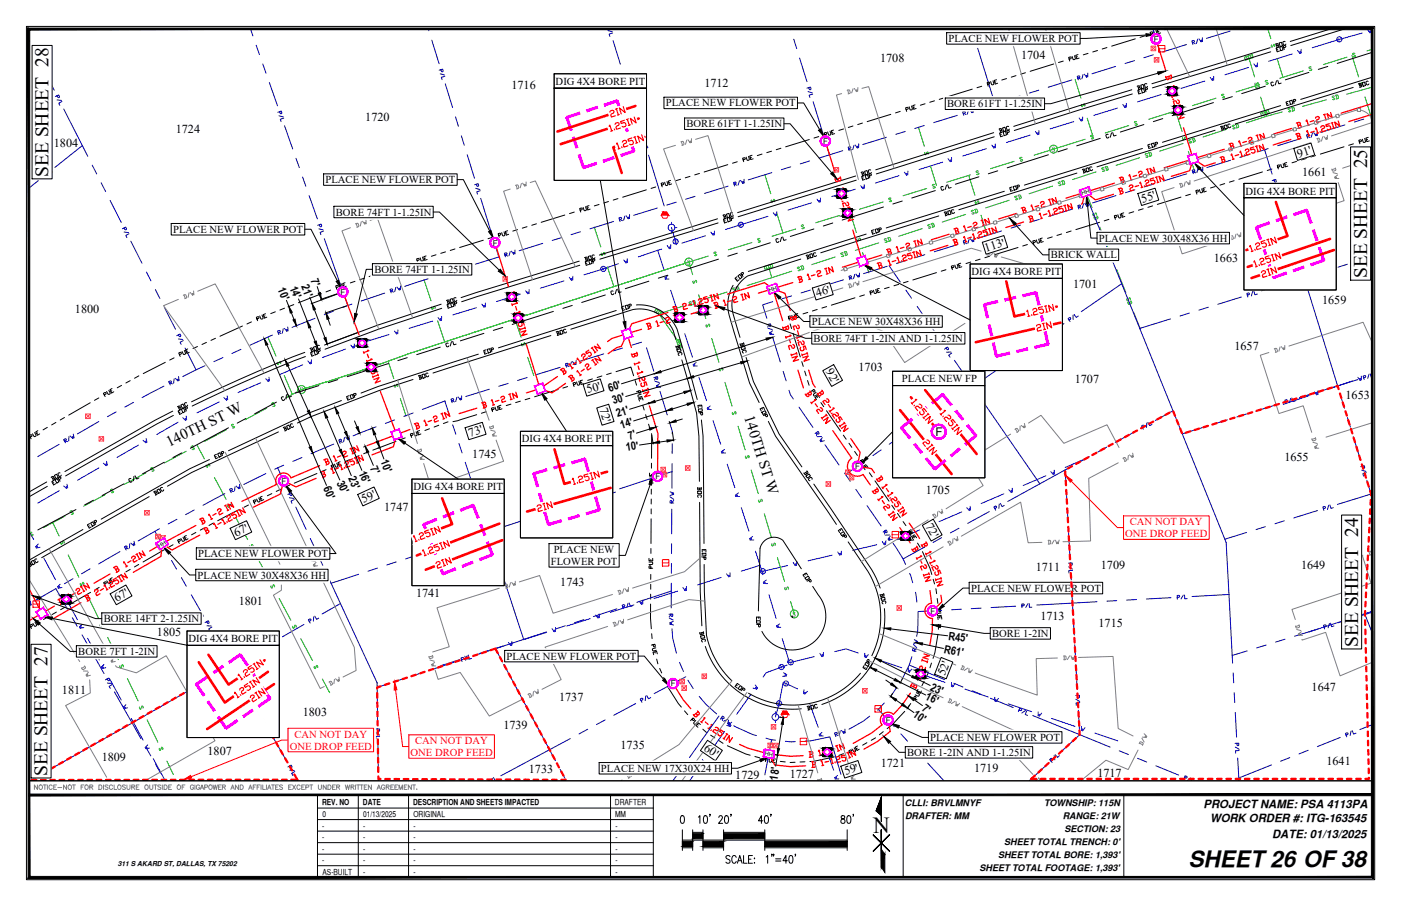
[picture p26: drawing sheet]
<svg xmlns="http://www.w3.org/2000/svg" width="432mm" height="279mm" viewBox="0 0 432 279" stroke-linecap="round" stroke-linejoin="round" font-family="sans-serif">
<defs><g id="words">
<text font-size="7.1" x="269.1" y="257">N</text>
<text font-size="7" x="366.3" y="267.3">SHEET26 OF38</text>
<g font-size="6">
<text x="15" y="54.5" transform="rotate(-90 15 54.5)">SEE SHEET 28</text>
<text x="421.3" y="85.8" transform="rotate(-90 421.3 85.8)">SEE SHEET 25</text>
<text x="418.6" y="199.5" transform="rotate(-90 418.6 199.5)">SEE SHEET 24</text>
<text x="14.6" y="239.3" transform="rotate(-90 14.6 239.3)">SEE SHEET 27</text>
</g>
<g font-size="4.7">
<text x="229.4" y="128.7" transform="rotate(72 229.4 128.7)">140TH ST W</text>
<text x="52.1" y="137.9" transform="rotate(-26 52.1 137.9)">140TH ST W</text>
</g>
<g font-size="3.8">
<text x="271.3" y="19">1708</text>
<text x="314.7" y="18.2">1704</text>
<text x="157.6" y="27.5">1716</text>
<text x="217.1" y="27">1712</text>
<text x="54.2" y="41.1">1724</text>
<text x="112.6" y="37.5">1720</text>
<text x="16.6" y="45.3">1804</text>
<text x="400.2" y="48.6" transform="rotate(-17 400.2 48.6)">91'</text>
<text x="401.4" y="54.4">1661</text>
<text x="352.2" y="62.5" transform="rotate(-17 352.2 62.5)">55'</text>
<text x="303.9" y="77.7" transform="rotate(-17 303.9 77.7)">113'</text>
<text x="374.1" y="80.9">1663</text>
<text x="330.8" y="88.9">1701</text>
<text x="251.9" y="91.7" transform="rotate(-17 251.9 91.7)">46'</text>
<text x="407.5" y="93.9">1659</text>
<text x="23.1" y="96.5">1800</text>
<text x="380.5" y="107.8">1657</text>
<text x="254.5" y="114.5" transform="rotate(61 254.5 114.5)">92'</text>
<text x="264.6" y="114.6">1703</text>
<text x="331.3" y="118">1707</text>
<text x="181.2" y="121.3" transform="rotate(-17 181.2 121.3)">50'</text>
<text x="414.7" y="123">1653</text>
<text x="184.7" y="126.2" transform="rotate(73 184.7 126.2)">72'</text>
<text x="144.8" y="134.8" transform="rotate(-17 144.8 134.8)">73'</text>
<text x="145.6" y="141.4">1745</text>
<text x="395.9" y="142.3">1655</text>
<text x="112.1" y="155.2" transform="rotate(-25 112.1 155.2)">59'</text>
<text x="285.3" y="152.3">1705</text>
<text x="118.4" y="157.5">1747</text>
<text x="72.8" y="165.6" transform="rotate(-25 72.8 165.6)">67'</text>
<text x="285.2" y="162.2" transform="rotate(61 285.2 162.2)">72'</text>
<text x="319.2" y="176.1">1711</text>
<text x="339.3" y="175.3">1709</text>
<text x="401" y="175.6">1649</text>
<text x="36" y="185.6" transform="rotate(-30 36 185.6)">67'</text>
<text x="128.2" y="184.2">1741</text>
<text x="172.7" y="180.8">1743</text>
<text x="73.6" y="186.6">1801</text>
<text x="320.7" y="191.1">1713</text>
<text x="48.4" y="196">1805</text>
<text x="338.6" y="193.3">1715</text>
<text x="291.2" y="208.6" transform="rotate(-69 291.2 208.6)">52'</text>
<text x="19.1" y="213.9">1811</text>
<text x="404.2" y="213.1">1647</text>
<text x="93.3" y="221">1803</text>
<text x="172.3" y="216.2">1737</text>
<text x="155.2" y="224.8">1739</text>
<text x="64" y="233">1807</text>
<text x="191.3" y="231.1">1735</text>
<text x="216.7" y="231.2" transform="rotate(34 216.7 231.2)">60'</text>
<text x="31.3" y="234.6">1809</text>
<text x="163" y="238.3">1733</text>
<text x="260.7" y="239.1" transform="rotate(-18 260.7 239.1)">59'</text>
<text x="271.5" y="236.4">1721</text>
<text x="300.2" y="238">1719</text>
<text x="338.2" y="239.7">1717</text>
<text x="408.8" y="235.9">1641</text>
<text x="226.6" y="240.2">1729</text>
<text x="243.4" y="240">1727</text>
</g>
<text font-size="3.7" x="288.3" y="134.5">F</text>
<g font-size="3.5">
<text x="85.6" y="89.1" transform="rotate(69 85.6 89.1)">10'</text>
<text x="89.3" y="88.7" transform="rotate(69 89.3 88.7)">14'</text>
<text x="92.8" y="88.1" transform="rotate(69 92.8 88.1)">21'</text>
<text x="95.7" y="86.3" transform="rotate(71 95.7 86.3)">7'</text>
<text x="187.8" y="120.8" transform="rotate(-17 187.8 120.8)">60'</text>
<text x="189.1" y="124.7" transform="rotate(-16 189.1 124.7)">30'</text>
<text x="190.3" y="128.7" transform="rotate(-17 190.3 128.7)">21'</text>
<text x="191.6" y="132.3" transform="rotate(-17 191.6 132.3)">14'</text>
<text x="194" y="135.6" transform="rotate(-17 194 135.6)">7'</text>
<text x="117.2" y="142.2" transform="rotate(69 117.2 142.2)">10'</text>
<text x="193.1" y="139.1" transform="rotate(-8 193.1 139.1)">10'</text>
<text x="103.8" y="148.9" transform="rotate(66 103.8 148.9)">30'</text>
<text x="107.3" y="147.5" transform="rotate(67 107.3 147.5)">23'</text>
<text x="110.5" y="145.8" transform="rotate(67 110.5 145.8)">16'</text>
<text x="114" y="144.3" transform="rotate(67 114 144.3)">7'</text>
<text x="99.6" y="150.5" transform="rotate(67 99.6 150.5)">60'</text>
<text x="292.2" y="197.3" transform="rotate(7 292.2 197.3)">R45'</text>
<text x="290.8" y="201.3" transform="rotate(12 290.8 201.3)">R61'</text>
<text x="285" y="215.6" transform="rotate(27 285 215.6)">16'</text>
<text x="286.5" y="212.7" transform="rotate(27 286.5 212.7)">23'</text>
<text x="281.2" y="220.9" transform="rotate(35 281.2 220.9)">10'</text>
<text x="283.9" y="218.8" transform="rotate(35 283.9 218.8)">7'</text>
<text x="239.6" y="240.7" transform="rotate(-81 239.6 240.7)">18'</text>
<text x="371" y="249">PROJECT NAME: PSA 4113PA</text>
<text x="372.9" y="253.6">WORK ORDER #: ITG-163545</text>
<text x="392.1" y="258.4">DATE: 01/13/2025</text>
</g>
<g font-size="3.3">
<text x="292.3" y="12.9">PLACE NEW FLOWER POT</text>
<text x="171.3" y="26.2">DIG 4X4 BORE PIT</text>
<text x="205.2" y="32.8">PLACE NEW FLOWER POT</text>
<text x="291.9" y="33.1">BORE 61FT 1-1.25IN</text>
<text x="211.6" y="39.2">BORE 61FT 1-1.25IN</text>
<text x="100.3" y="56.5">PLACE NEW FLOWER POT</text>
<text x="383.9" y="60">DIG 4X4 BORE PIT</text>
<text x="53.4" y="71.8">PLACE NEW FLOWER POT</text>
<text x="103.5" y="66.5">BORE 74FT 1-1.25IN</text>
<text x="338.7" y="74.5">PLACE NEW 30X48X36 HH</text>
<text x="323.9" y="79.7">BRICK WALL</text>
<text x="115.4" y="84.2">BORE 74FT 1-1.25IN</text>
<text x="299.5" y="84.8">DIG 4X4 BORE PIT</text>
<text x="250.2" y="100.2">PLACE NEW 30X48X36 HH</text>
<text x="250.8" y="105.4">BORE 74FT 1-2IN AND 1-1.25IN</text>
<text x="278" y="117.9">PLACE NEW FP</text>
<text x="160.9" y="136.4">DIG 4X4 BORE PIT</text>
<text x="127.4" y="151.2">DIG 4X4 BORE PIT</text>
<text x="61.1" y="171.8">PLACE NEW FLOWER POT</text>
<text x="170.7" y="170.5">PLACE NEW</text>
<text x="60.9" y="178.4">PLACE NEW 30X48X36 HH</text>
<text x="169.8" y="174.2">FLOWER POT</text>
<text x="299.3" y="182.4">PLACE NEW FLOWER POT</text>
<text x="32" y="191.9">BORE 14FT 2-1.25IN</text>
<text x="305.8" y="196.4">BORE 1-2IN</text>
<text x="24.1" y="202">BORE 7FT 1-2IN</text>
<text x="58.1" y="198">DIG 4X4 BORE PIT</text>
<text x="156.1" y="203.4">PLACE NEW FLOWER POT</text>
<text x="279.6" y="233.1">BORE 1-2IN AND 1-1.25IN</text>
<text x="286.7" y="228.5">PLACE NEW FLOWER POT</text>
<text x="185.2" y="238">PLACE NEW 17X30X24 HH</text>
</g>
<g font-size="3.3" fill="#f00">
<text x="348.2" y="161.9">CAN NOT DAY</text>
<text x="346.8" y="165.7">ONE DROP FEED</text>
<text x="90.7" y="227.5">CAN NOT DAY</text>
<text x="89.3" y="231.2">ONE DROP FEED</text>
<text x="126.5" y="233.2">ONE DROP FEED</text>
<text x="128" y="229.5">CAN NOT DAY</text>
</g>
<g font-size="2.8">
<text x="278.9" y="248.6">CLLI: BRVLMNYF</text>
<text x="321.8" y="248.6">TOWNSHIP: 115N</text>
<text x="279" y="252.6">DRAFTER: MM</text>
<text x="327.5" y="252.6">RANGE: 21W</text>
<text x="328.1" y="256.7">SECTION: 23</text>
<text x="309.5" y="260.5">SHEET TOTAL TRENCH: 0'</text>
<text x="301.9" y="268.7">SHEET TOTAL FOOTAGE: 1,393'</text>
<text x="307.6" y="264.6">SHEET TOTAL BORE: 1,393'</text>
</g>
<g font-size="2.6">
<text x="99.3" y="248.4">REV. NO</text>
<text x="99.4" y="251.9">0</text>
<text x="111.8" y="248.4">DATE</text>
<text x="111.9" y="251.9">01/13/2025</text>
<text x="127.3" y="248.4">DESCRIPTION AND SHEETS IMPACTED</text>
<text x="127.4" y="251.9">ORIGINAL</text>
<text x="189.5" y="248.4">DRAFTER</text>
<text x="189.6" y="251.9">MM</text>
<text x="99.3" y="255.5">-</text>
<text x="111.9" y="255.5">-</text>
<text x="127.4" y="255.5">-</text>
<text x="189.7" y="255.5">-</text>
<text x="99.3" y="259.1">-</text>
<text x="99.3" y="262.6">-</text>
<text x="111.9" y="259.1">-</text>
<text x="111.9" y="262.6">-</text>
<text x="127.4" y="259.1">-</text>
<text x="127.4" y="262.6">-</text>
<text x="189.7" y="259.1">-</text>
<text x="189.7" y="262.6">-</text>
<text x="99.3" y="266.2">-</text>
<text x="99.4" y="269.7">AS-BUILT</text>
<text x="111.9" y="266.2">-</text>
<text x="111.9" y="269.7">-</text>
<text x="127.4" y="266.2">-</text>
<text x="127.4" y="269.7">-</text>
<text x="189.7" y="266.2">-</text>
<text x="189.7" y="269.7">-</text>
</g>
<g font-size="2.5">
<text x="355.6" y="12.9">F</text>
<text x="253.7" y="44.4">F</text>
<text x="151.8" y="75.7">F</text>
<text x="105" y="90.9">F</text>
<text x="86.7" y="149.2">F</text>
<text x="202" y="147.8">F</text>
<text x="263.6" y="144.7">F</text>
<text x="286.7" y="189.2">F</text>
<text x="206.8" y="211.7">F</text>
<text x="273" y="222.9">F</text>
</g>
<g font-size="2.4" fill="#00b800">
<text x="324.2" y="46.8">S</text>
<text x="211.8" y="81.6">S</text>
<text x="92.4" y="120.9">S</text>
<text x="244.3" y="190.2">S</text>
</g>
<text font-size="2.1" x="36.3" y="267">311 S AKARD ST, DALLAS, TX 75202</text>
<g font-size="1.9" fill="#00f">
<text x="412.2" y="12.8">V</text>
<text x="227.8" y="70">V</text>
<text x="207.7" y="75.2">V</text>
<text x="185.4" y="83.6">V</text>
<text x="234.6" y="176.9">V</text>
<text x="240.3" y="206.4">V</text>
<text x="243.2" y="205">V</text>
<text x="241.7" y="211.5">V</text>
<text x="239.6" y="217.6">V</text>
</g>
<g font-size="1.8">
<text x="333.5" y="60.3" transform="rotate(-18 333.5 60.3)">HH</text>
<text x="237.2" y="90" transform="rotate(-18 237.2 90)">HH</text>
<text x="49.2" y="168.9" transform="rotate(-32 49.2 168.9)">HH</text>
<text x="235.6" y="232.9" transform="rotate(11 235.6 232.9)">HH</text>
</g>
</g></defs>
<!-- layer: WATER STRUCT-EX -->
<g fill="none" stroke="#00f" stroke-width=".31">
<path d="M207 68.5v.7M207 71.2v.6M208 70.2h.6M239 219.5v.6M239 222.1v.7M240 221.1h.6"/>
<circle cx="412.8" cy="12.1" r=".79"/>
<circle cx="207" cy="70.2" r="1.03"/>
<circle cx="208.2" cy="74.5" r=".79"/>
<circle cx="228.3" cy="69.3" r=".79"/>
<circle cx="185.9" cy="82.9" r=".79"/>
<circle cx="235.2" cy="176.2" r=".79"/>
<circle cx="240.1" cy="216.9" r=".79"/>
<circle cx="240.9" cy="205.7" r=".79"/>
<circle cx="242.2" cy="210.8" r=".79"/>
<circle cx="243.7" cy="204.3" r=".79"/>
<circle cx="239" cy="221.1" r="1.03"/>
</g>
<!-- layer: WATER LINE -->
<g fill="none" stroke="#00f" stroke-width=".31">
<path d="M387.5 19.4v1.2l-.3-.5v.6l-.7-1M398.3 16.6l-7.3 2.3M401 15.2v1.2l-.4-.5v.6l-.7-1M419.8 10.2l-15.3 4.5M422.6 8.9v1.2l-.4-.6v.7l-.7-1M330.9 37.5l-7.2 2.3M333.7 36v1.3l-.4-.5v.6l-.7-1M344.4 33.3l-7.3 2.3M347.2 31.9l-.1 1.2-.3-.5v.6l-.7-1M357.9 29.2l-7.3 2.2M360.6 27.7v1.2l-.4-.5v.6l-.7-1M371.3 25l-7.2 2.2"/>
<path d="M374.1 23.5v1.2l-.4-.4v.5l-.7-.9M384.8 20.8l-7.3 2.3M263.6 58.4l-7.3 2.2M266.4 56.9l-.1 1.2-.3-.5v.6l-.7-.9M277.1 54.2l-7.3 2.3M279.8 52.7v1.3l-.4-.5v.6l-.7-1M290.5 50l-7.2 2.3M293.3 48.6v1.2l-.4-.5v.6l-.7-1M304 45.8l-7.3 2.3M306.7 44.4v1.2l-.3-.5v.6l-.7-1M317.5 41.7l-7.3 2.2M320.2 40.2v1.2l-.4-.5v.7l-.7-1"/>
<path d="M193.3 79.8v1.2l-.3-.5v.6l-.8-.9M202.7 77.2l2 6.2M204 76.8l-7.3 2.4M206.7 75.4v1.2l-.3-.5-.1 .6-.7-1M207 70.2l1.5 5.3M217.4 72.7l-7.2 2.3M220.2 71.2v1.3l-.4-.5v.6l-.7-1M236.7 66.7l-13.1 4.1M239.4 65.3v1.2l-.4-.5v.6l-.7-1M250.1 62.5l-7.2 2.3M252.9 61.1v1.2l-.4-.5v.6l-.7-1M133.4 99l-7.3 2.3"/>
<path d="M136.1 97.6v1.2l-.4-.5v.6l-.7-1M146.9 94.9l-7.3 2.2M149.6 93.5v1.2l-.4-.5v.6l-.7-1M160.3 90.8l-7.2 2.2M163.1 89.3l-.1 1.2-.3-.5v.6l-.7-.9M173.8 86.6l-7.3 2.3M176.6 85.2l-.1 1.2-.3-.5v.6l-.7-1M190.6 81.3l-10.6 3.5M205.8 85l-.9 .7h.6l-.5 .4h1.2M206.7 89.5l2.4 7.3M210.2 98.4l-1 .7h.6l-.5 .4h1.2M80.3 118l-6.9 3.1"/>
<path d="M82.9 116.3l.1 1.2-.4-.4 .1 .6-.8-.9M93.3 112.5l-7 3M96 110.9v1.2l-.4-.4 .1 .5-.8-.9M106.5 107.6l-7.1 2.7M109.2 106v1.3l-.3-.5v.6l-.8-1M119.9 103.2l-7.3 2.2M122.6 101.7v1.2l-.3-.5v.6l-.7-.9M211.1 102.9l2.3 7.3M214.5 111.8l-.9 .7h.6l-.5 .4h1.2M215.4 116.3l2.4 7.3M416.9 117.5l-7.3 2.4M419.6 116v1.2l-.4-.5v.6l-.7-.9"/>
<path d="M42.7 137.2l-6.6 3.9M45 135.2l.3 1.2-.5-.4 .2 .6-.9-.8M54.9 130.2l-6.6 3.8M57.4 128.3l.1 1.2-.4-.4 .1 .6-.9-.9M67.5 124l-6.8 3.3M70 122.1l.2 1.2-.4-.4 .1 .5-.9-.8M218.9 125.2l-1 .7h.6l-.4 .4h1.1M219.8 129.7l2.3 7.3M223.3 138.6l-1 .7h.6l-.5 .4h1.2M403.5 122l-8 2.7M406.2 120.5v1.2l-.4-.5v.6l-.7-.9M18.3 151.3l-6.6 3.8"/>
<path d="M20.6 149.3l.3 1.2-.5-.4 .1 .6-.9-.8M30.5 144.3l-6.6 3.8M32.8 142.3l.3 1.1-.5-.4 .1 .6-.8-.8M224.1 143.2l2.4 7.2M227.6 152l-1 .7h.6l-.4 .4h1.2M228.5 156.5l2.3 7.3M296.4 157.9l-7 3M299 156.1l.1 1.2-.4-.4 .1 .6-.8-.9M309.4 152.3l-7 3M312 150.6l.1 1.2-.4-.5v.6l-.8-.9M322.3 146.7l-7 3M324.9 145l.1 1.2-.4-.5 .1 .6-.8-.9"/>
<path d="M335.4 141.1l-7.1 3.1M8.9 163.7l1.5 2.7M11.8 167.8l-.8 .9 .6-.1-.4 .4 1.1-.2M13.5 172.1l3.6 6.7M222.3 178.1l-7.3 2.3M225 176.6v1.2l-.4-.5v.6l-.7-.9M232 165.4l-1 .8h.6l-.5 .3h1.2M232.8 170l2.3 7.2M234.2 174.3l-5.7 1.8M236.2 178.9l-1 .7h.6l-.4 .3 1.2 .1M242.7 174.4l-7.9 1.8M245.6 173.2l-.1 1.2-.3-.5-.1 .6-.6-1.1"/>
<path d="M256.5 171.2l-7.5 1.8M259.3 170l-.1 1.2-.3-.6-.1 .6-.6-1M270.2 168l-7.4 1.7M273.1 166.8l-.2 1.2-.3-.6v.6l-.7-1M283.5 163.4l-7 3M286 161.7l.2 1.2-.4-.5v.6l-.8-.9M18.5 180.2l-.8 .8 .6-.1-.4 .5 1.2-.2M20.2 184.4l3.7 6.7M25.3 192.6l-.8 .8 .6-.1-.4 .5 1.1-.3M27 196.8l3.6 6.7M155 199.2l-7.2 2.3M157.8 197.8v1.2l-.4-.5v.6l-.7-1"/>
<path d="M168.5 195l-7.3 2.3M171.2 193.5v1.3l-.3-.5-.1 .6-.7-1M181.9 190.8l-7.2 2.3M184.7 189.3v1.2l-.4-.5v.6l-.7-.9M195.4 186.5l-7.3 2.3M198.1 185.1v1.2l-.4-.5v.6l-.7-1M208.8 182.3l-7.2 2.3M211.6 180.8l-.1 1.3-.3-.5v.6l-.7-1M237 183.4l2.2 7.3M240.3 192.4l-1 .7h.6l-.5 .3 1.2 .1M241.1 196.9l1.9 6.3-.2 1 .9 .1 7.3-1.8M413.1 191.7l-9.7 3.2"/>
<path d="M415.9 190.2l-.1 1.3-.3-.5v.6l-.7-1M422.9 188.5l-3.6 1.2M32 204.9l-.8 .9 .6-.1-.4 .4 1.2-.2M33.7 209.2l3.7 6.7M38.8 217.3l-.8 .9 .6-.1-.5 .4 1.2-.2M141.6 203.5l-5.8 1.8M144.3 202v1.2l-.3-.5v.6l-.8-.9M231.5 214.1l-4.4 6.2M232.8 211.2l.7 1-.6-.2 .4 .5-1.2-.3M241.4 210.6l-1.3 6.3-1.1 4.2M241.4 210.4l4.4 2M241.5 207.5l1 .6h-.6l.5 .3-1.2 .2"/>
<path d="M242.6 205.1l-6.4 2.4-1 1.3M247.8 212.7l-.1 1.2 .4-.4-.1 .6 .8-.9M249.6 217.1l2.6 7.2M253.8 201.2l-.1 1.2-.3-.5-.1 .6-.6-1M257.3 201l3.4-.9 3.9 1.3M266.6 201.5v1.2l.3-.5v.6l.7-1M270.7 203.5l7.2 2.4M279.9 206v1.2l.4-.5v.6l.7-.9M284.1 208l7.2 2.4M293.3 210.5l-.1 1.2 .4-.5v.6l.7-.9M297.4 212.5l7.2 2.5M306.6 215v1.2l.4-.4v.6l.7-1"/>
<path d="M310.7 217l7.3 2.5M320 219.6v1.2l.3-.5v.6l.8-1M40.5 221.6l3.6 6.7M45.5 229.7l-.8 .8 .6-.1-.4 .5 1.2-.2M47.2 234l3.5 6.4M215.2 237.1l-2.6 3.7M216.5 234.3l.7 .9-.6-.1 .4 .4-1.2-.3M223.3 225.6l-4.4 6.2M224.6 222.8l.7 .9-.6-.1 .4 .4-1.1-.3M253.4 225.9l-1 .7h.6l-.5 .4 1.2-.1M254.4 230.4l2.6 7.1M258.1 239.1l-.9 .8h.6l-.5 .3h1.3"/>
<path d="M324.1 221.6l7.2 2.4M333.3 224.1v1.2l.4-.5v.6l.7-1M337.5 226.1l7 2.4"/>
</g>
<!-- layer: SEWER LINE -->
<g fill="none" stroke="#00b800" stroke-width=".31">
<path d="M390.8 8.9l.9 3M391.9 13.9v.6l.2 .1 .5-1 .4 .5-.1 .3M393.6 18.1l1.8 5.7M415.1 17.6l-7.2 2.3M416.7 17.1l2 6.6M417.6 16.5l-.3-.1-.5 .3 1 .5-.5 .4-.2-.2M422.9 15.2l-1.6 .5M283.1 39.2l1.8 5.9M331.4 24.5l1.8 5.8M333.4 32.2l-.2 .2 .4 .5 .5-.9 .3 .5-.1 .2M335.1 36.4l1.8 5.8M347.9 38.7l-7.3 2.3"/>
<path d="M350.3 37.6l-.2-.2-.5 .4 .9 .5-.1 .2h-.6M361.3 34.5l-7.2 2.3M362.3 34.2l2 6.3M363.8 33.4l-.6-.1-.2 .3 1 .5-.5 .3-.2-.1M374.8 30.3l-7.3 2.3M377.2 29.1l-.2-.1-.5 .4 .9 .5-.4 .3-.3-.1M388.2 26.1l-7.2 2.3M390.7 24.9l-.3-.1-.5 .3 1 .6-.1 .2h-.6M401.7 21.9l-7.3 2.3M404.1 20.7h-.6l-.1 .2 .9 .5-.1 .3h-.6M419 25.6l-.1 .6 .3 .2 .5-1 .2 .1v.6M420.7 29.9l2 6.5"/>
<path d="M235.7 53.8l1.9 6M285.1 47v.6l.2 .2 .5-1 .4 .5-.2 .2M285.6 58.1l-7.3 2.3M286.8 51.3l1.8 5.9M288.1 57l-.7-.1-.1 .3 1 .5-.1 .2h-.7M298.6 54.1l1.9 6.1M299.1 53.9l-7.3 2.3M301.5 52.8h-.6l-.1 .2 1 .5-.2 .3-.6-.1M312.5 49.8l-7.2 2.2M315 48.6h-.6l-.1 .3 .9 .4-.1 .3h-.6M334.4 42.9l-15.7 5M336.9 41.8l-.3-.1-.5 .3 1 .5-.5 .4-.2-.1"/>
<path d="M364.5 42.5v.6l.3 .1 .5-1 .2 .2v.6M366.3 46.7l1.9 6.3M183.2 70l2 6.1M185.4 78.1v.6l.2 .1 .5-1 .3 .2v.5M218.3 79l-6 1.8M220.7 77.8h-.6l-.1 .2 .9 .5-.1 .3h-.6M231.8 74.8l-7.3 2.2M234.2 73.6l-.2-.1-.5 .4 .9 .5-.1 .2h-.6M237.8 61.7l-.1 .6 .3 .1 .5-1 .3 .6-.1 .2M239.5 65.9l1.8 5.9M245.2 70.6l-7.3 2.3M247.7 69.5l-.3-.2-.5 .4 1 .5-.5 .3-.3-.1"/>
<path d="M258.7 66.5l-7.3 2.2M261.1 65.3l-.2-.1-.5 .3 .9 .5-.1 .3h-.6M262 65.4l1.9 6.3M264.1 73.6v.6l.3 .2 .5-1 .3 .5-.1 .2M265.9 77.9l1.9 6.3M272.2 62.3l-7.3 2.2M274.6 61.1l-.3-.1-.4 .4 .9 .5-.1 .2h-.6M300.7 62.1l-.2 .3 .4 .4 .5-.9 .3 .5-.1 .2M302.4 66.4l1.8 6.1M130.7 86.2l2.1 6.6M133.1 94.7v.6l.2 .1 .5-1 .4 .5-.2 .3M134.9 98.9l2.2 6.6 .1-.1"/>
<path d="M153.7 100h.1M154 99.9l-.2 .1M154.1 99.9h-.1M154.4 99.8l-.3 .1M154.7 99.7l-.2 .1M154.7 99.7h.1M155 99.6l-.2 .1M155 99.6h.1M155.4 99.4l-.2 .1M155.7 99.4h-.2M155.7 99.4h.1M156 99.3h-.2"/>
<path d="M156 99.3h.1M156.3 99.1l-.2 .1M156.4 99.1h.1M156.7 99l-.2 .1M156.7 99h.1M157 98.9l-.2 .1M157.1 98.9h.1M157.3 98.8l-.1 .1M157.4 98.8h.1M157.7 98.7l-.2 .1M157.7 98.7h.1M158.1 98.6l-.3 .1"/>
<path d="M158.3 98.5l-.1 .1M158.4 98.5h.1M158.7 98.4h-.2M158.7 98.4h.1M158.7 98.4l1.9 5.6M159 98.3h-.2M159.1 98.3h.1M159.3 98.2h-.1M159.4 98.1h.1M159.7 98l-.2 .1M159.7 98h.1M160.1 97.9l-.3 .1"/>
<path d="M160.4 97.8l-.2 .1M160.4 97.8h.1M160.7 97.7l-.2 .1M160.7 97.7h.1M161.1 97.6l-.3 .1M161.4 97.5l-.2 .1M161.4 97.5h.1M161.7 97.4l-.2 .1M161.7 97.4h.1M162.1 97.3h-.3M162.3 97.2h-.1M162.4 97.2h.1"/>
<path d="M162.7 97.1h-.2M162.8 97v.1M163.1 96.9l-.2 .1M163.4 96.8l-.2 .1M163.4 96.8h.1M163.7 96.7l-.2 .1M163.7 96.7h.1M164 96.6l-.1 .1M164.1 96.6h.1M164.4 96.5l-.2 .1M164.4 96.5h.1M164.7 96.4l-.2 .1"/>
<path d="M164.8 96.4h.1M165.1 96.3l-.2 .1M165.4 96.2h-.2M165.4 96.2h.1M165.7 96.1h-.2M165.8 96.1h.1M166.1 96h-.2M166.1 95.9v.1M166.4 95.9h-.2M166.4 95.9h.1M166.7 95.8h-.2M166.8 95.7h.1"/>
<path d="M167 95.6l-.1 .1M167.1 95.6h.1M167.4 95.5l-.2 .1M167.4 95.5h.1M167.8 95.4l-.3 .1M168 95.3l-.1 .1M168.1 95.3h.1M168.4 95.2l-.2 .1M168.4 95.2h.1M168.8 95.1h-.2M169.1 95h-.2M169.1 95h.1"/>
<path d="M169.4 94.9h-.2M169.4 94.9h.1M169.7 94.8h-.2M169.8 94.8h.1M170.1 94.7h-.2M170.1 94.7h.1M170.4 94.6h-.2M170.5 94.5h.1M170.7 94.4l-.1 .1M170.8 94.4h.1M171.1 94.3l-.2 .1M171.1 94.3h.1"/>
<path d="M171.5 94.2l-.3 .1M171.7 94.1l-.1 .1M171.8 94.1h.1M172.1 94l-.2 .1M172.1 94h.1M172.4 93.9h-.2M172.4 93.9h.1M172.8 93.7l-.2 .1M173.1 93.7h-.2M173.1 93.6v.1M173.4 93.6h-.2M173.5 93.6h.1"/>
<path d="M173.8 93.5h-.2M173.8 93.4v.1M174.1 93.3l-.2 .1M174.1 93.3h.1M174.4 93.2l-.2 .1M174.5 93.2h.1M174.8 93.1l-.2 .1M174.8 93.1h.1M175.1 93l-.2 .1M175.1 93h.1M175.5 92.9l-.3 .1M175.7 92.8l-.1 .1"/>
<path d="M175.8 92.8h.1M176.1 92.7h-.2M176.1 92.6v.1M176.4 92.6h-.1M176.5 92.6h.1M176.8 92.5h-.2M176.8 92.5h.1M177.1 92.4h-.2M177.2 92.3l-.1 .1M177.4 92.2l-.2 .1M177.5 92.2h.1M177.8 92.1l-.2 .1"/>
<path d="M177.8 92.1h.1M178.1 92l-.2 .1M178.1 92h.1M178.5 91.9l-.3 .1M178.8 91.8l-.2 .1M178.8 91.8h.1M179.1 91.7l-.2 .1M179.2 91.7h.1M179.5 91.6l-.2 .1M179.5 91.5v.1M179.8 91.5h-.2M179.8 91.4v.1"/>
<path d="M180.1 91.4h-.2M180.2 91.3l-.1 .1M180.5 91.2l-.2 .1M180.8 91.1l-.2 .1M180.8 91.1h.1M181.2 91l-.3 .1M181.4 90.9l-.1 .1M181.5 90.9h.1M181.8 90.8l-.2 .1M181.8 90.8h.1M182.1 90.7l-.2 .1M182.2 90.7h.1"/>
<path d="M182.5 90.6l-.2 .1M182.5 90.6h.1M182.8 90.5l-.2 .1M182.8 90.5h.1M183.2 90.3l-.3 .1M183.5 90.3h-.2M183.5 90.3h.1M183.8 90.1l-.2 .1M183.9 90.1h.1M184.2 90l-.2 .1M184.5 89.9l-.2 .1M184.5 89.9h.1"/>
<path d="M184.8 89.8l-.2 .1M184.8 89.8h.1M185.1 89.7l-.1 .1M185.2 89.7h.1M185.5 89.6l-.2 .1M185.5 89.6h.1M185.8 89.5l-.2 .1M185.8 89.5h.1M186.2 89.4l-.3 .1M186.5 89.3h-.2M186.5 89.3h.1M186.8 89.2h-.2"/>
<path d="M186.9 89.2h.1M187.2 89l-.2 .1M187.2 82.3l2 6.1M187.5 88.9l-.2 .1M187.5 88.9h.1M187.8 88.8l-.2 .1M187.9 88.8h.1M188.2 88.7l-.2 .1M188.5 88.6l-.2 .1M188.5 88.6h.1M188.9 88.5l-.3 .1M189.1 88.4l-.1 .1"/>
<path d="M189.2 88.4h.1M189.5 88.3h-.2M189.5 88.3h.1M189.8 88.2h-.1M189.9 88.2h.1M190.2 88.1h-.2M190.2 88.1h.1M190.5 88h-.2M190.6 87.9l-.1 .1M190.8 87.9h-.2M190.9 87.8h.1M191.2 87.7l-.2 .1"/>
<path d="M191.2 87.7h.1M191.5 87.6l-.2 .1M191.5 87.6h.1M191.8 87.5l-.2 .1M191.9 87.5h.1M192.2 87.4l-.2 .1M192.2 87.4h.1M192.5 87.3l-.2 .1M192.6 87.3h.1M192.9 87.2h-.2M193.2 87.1h-.2M193.2 87.1h.1"/>
<path d="M193.5 87h-.2M193.6 87h-.1M193.9 86.8l-.2 .1M194.2 86.8h-.2M194.2 86.7v.1M194.5 86.7h-.2M194.6 86.6h.1M194.8 86.5l-.1 .1M194.9 86.5h.1M195.2 86.4l-.2 .1M195.2 86.4h.1M195.5 86.3l-.2 .1"/>
<path d="M195.6 86.3h.1M195.9 86.2l-.2 .1M196.2 86.1l-.2 .1M196.2 86.1h.1M196.5 86h-.2M196.6 86h.1M196.9 85.9h-.2M196.9 85.9h.1M197.2 85.8h-.2M197.2 85.8h.1M197.6 85.6l-.3 .1M197.9 85.6h-.2"/>
<path d="M197.9 85.6h.1M198.2 85.4l-.2 .1M198.3 85.4h-.1M198.5 85.3l-.1 .1M198.6 85.3h.1M198.9 85.2l-.2 .1M198.9 85.2h.1M199.2 85.1l-.2 .1M199.3 85.1h-.1M199.5 85l-.2 .1M199.6 85h.1M199.9 84.9l-.2 .1"/>
<path d="M199.9 84.9h.1M200.2 84.8h-.2M200.3 84.8h.1M200.5 84.7h-.1M200.6 84.7h.1M200.9 84.6h-.2M200.9 84.5v.1M201.2 84.5h-.2M201.3 84.5h.1M201.6 84.3l-.2 .1M201.9 84.2l-.2 .1M201.9 84.2h.1"/>
<path d="M202.3 84.1l-.3 .1M202.5 84l-.1 .1M202.6 84h.1M202.9 83.9l-.2 .1M202.9 83.9h.1M203.2 83.8l-.2 .1M203.3 83.8h.1M203.6 83.7l-.2 .1M203.9 83.6h-.2M204 83.5l-.1 .1M204.2 83.5h-.2M204.3 83.4v.1"/>
<path d="M204.6 83.4h-.2M204.6 83.3v.1M204.9 83.2l-.2 .1M204.9 83.2h.1M205.3 83.1l-.3 .1M205.6 83l-.2 .1M205.6 83h.1M205.9 82.9l-.2 .1M206 82.9h.1M206.2 82.8l-.1 .1M206.3 82.8h.1M206.6 82.7l-.2 .1"/>
<path d="M206.6 82.7h.1M206.9 82.6l-.2 .1M206.9 82.6h.1M207.3 82.4l-.2 .2M207.6 82.4h-.2M207.6 82.4h.1M207.9 82.3h-.2M208 82.2v.1M208.2 82.1l-.1 .1M208.3 82.1h.1M208.6 82l-.2 .1M208.6 82h.1"/>
<path d="M208.9 81.9l-.2 .1M209 81.9h.1M209.3 81.8l-.2 .1M209.6 81.7l-.2 .1M209.6 81.7h.1M209.9 81.6l-.2 .1M210 81.6h.1M210.3 81.5l-.2 .1M210.6 81.4h-.2M210.6 81.4h.1M210.9 81.3h-.2M211 81.2v.1"/>
<path d="M211.3 81.1l-.2 .1M211.6 81l-.2 .1M211.6 81h.1M211.9 80.9l-.1 .1M212 80.9h.1M212.3 80.8l1.2 3.9M212.3 80.8l-.2 .1M213.7 86.7l-.2 .2 .4 .5 .5-1 .2 .2v.6M215.3 90.9l2.2 7.3M82.6 104l2.5 5.8M85.5 111.7l-.1 .3 .4 .4 .4-1 .4 .5-.1 .2M87.6 115.8l2.5 5.8"/>
<path d="M93.5 120h-.2M93.5 119.9h.1M93.9 119.8l-.3 .1M94.2 119.7l-.2 .1M94.2 119.7h.1M94.6 119.6l-.3 .1M94.8 119.5l-.1 .1M94.9 119.5h.1M95.2 119.4l-.2 .1M95.2 119.4h.1M95.5 119.3l-.2 .1M95.6 119.3h.1"/>
<path d="M95.8 119.2l-.1 .1M95.9 119.2h.1M96.2 119.1l-.2 .1M96.2 119.1h.1M96.6 119l-.2 .1M96.9 118.9l-.2 .1M96.9 118.9h.1M97.2 118.8l-.2 .1M97.2 118.8h.1M97.6 118.7l-.3 .1M97.9 118.6l-.2 .1M97.9 118.6h.1"/>
<path d="M98.2 118.5l-.2 .1M98.3 118.5h.1M98.6 118.4h-.2M98.6 118.4h.1M98.9 118.3l-.2 .1M98.9 118.3h.1M99.2 118.2l-.2 .1M99.3 118.2h.1M99.6 118.1l-.2 .1M99.6 118.1h.1M99.9 118h-.2M99.9 118h.1"/>
<path d="M100.2 117.9h-.1M100.3 117.9h.1M100.6 117.8h-.2M100.6 117.8h.1M100.9 117.7l-.2 .1M101 117.7h.1M101.5 117.5l-.4 .1M101.8 117.4l-.2 .1M101.9 117.4h.1M102.2 117.3h-.2M102.5 117.2h-.2M102.5 117.2h.1"/>
<path d="M102.8 117.1h-.2M102.9 117.1h.1M103.2 116.9l-.2 .1M103.5 116.9h-.2M103.5 116.8h.1M103.8 116.8h-.2M103.9 116.7h.1M104.2 116.6l-.2 .1M104.5 116.5l-.2 .1M104.5 116.5h.1M104.8 116.4l-.2 .1M104.9 116.4h.1"/>
<path d="M105.2 116.3l-.2 .1M105.2 116.3h.1M105.5 116.2l-.2 .1M105.5 116.2h.1M105.9 116.1l-.3 .1M106.2 116h-.2M106.5 115.9h-.2M106.6 115.8v.1M106.8 115.8h-.1M106.9 115.7v.1M107.2 115.7h-.2M107.2 115.7h.1"/>
<path d="M107.5 115.5l-.2 .1M107.6 115.5h.1M107.8 115.4l-.1 .1M107.9 115.4h.1M108.2 115.3l-.2 .1M108.2 115.3h.1M108.5 115.2l-.2 .1M108.6 115.2h.1M108.9 115.1l-.2 .1M108.9 115.1h.1M109.2 115l-.2 .1M109.2 115h.1"/>
<path d="M109.7 114.8l-.4 .2M109.8 114.8h.1M110.2 114.7l-.3 .1M110.4 114.6l-.2 .1M110.5 114.6h.1M110.7 114.5h-.1M110.8 114.4v.1M111.1 114.4h-.2M111.1 114.4h.1M111.4 114.3h-.2M111.5 114.2h.1M111.8 114.1l-.2 .1"/>
<path d="M111.8 114.1h.1M112.1 114l-.2 .1M112.4 113.9l-.2 .1M112.5 113.9h.1M112.8 113.8l-.2 .1M112.8 113.7v.1M113.1 113.7h-.2M113.1 113.6v.1M113.4 113.6h-.2M113.5 113.5v.1M113.7 113.5h-.1M113.8 113.4h.1"/>
<path d="M114.1 113.3l-.2 .1M114.1 113.3h.1M114.4 113.2l-.2 .1M114.5 113.2h.1M114.7 113.1l-.1 .1M114.8 113.1h.1M115.1 113l-.2 .1M115.1 113h.1M115.4 112.9h-.2M115.5 112.8v.1M115.8 112.8h-.2M115.8 112.7v.1"/>
<path d="M116.1 112.6l-.2 .1M116.1 112.6h.1M116.5 112.5l-.3 .1M116.8 112.4l-.2 .1M116.8 112.4h.1M117.1 112.3l-.2 .1M117.1 112.3h.1M117.4 112.2h-.2M117.5 112.2h.1M118 112l-.4 .1M118 112h.1M118.3 111.9h-.2"/>
<path d="M118.4 111.9h.1M118.7 111.7l-.2 .1M119 111.6l-.2 .1M119 111.6h.1M119.3 111.5l-.2 .1M119.4 111.5h.1M119.6 111.4l-.1 .1M119.6 111.4l1.8 5.4M119.7 111.4h.1M120 111.3h-.2M120 111.3h.1M120.3 111.1l-.2 .1"/>
<path d="M120.4 111.1h.1M120.6 111l-.1 .1M120.7 111h.1M121 110.9l-.2 .1M121.3 110.8h-.2M121.3 110.8h.1M121.6 118.7v.6l.2 .1 .5-1 .3 .2v.6M121.6 110.7h-.1M121.7 110.7h.1M122 110.5l-.2 .1M122.3 110.4l-.2 .1M122.3 110.4h.1"/>
<path d="M122.6 110.3l-.2 .1M122.7 110.3h.1M123 110.2l-.2 .1M123 110.2h.1M123.3 110.1h-.2M123.3 110.1h.1M123.6 109.9l-.2 .1M123.7 109.9h.1M124 109.8l-.2 .1M124 109.8h.1M124.3 109.7l-.2 .1M124.3 109.7h.1"/>
<path d="M124.6 109.6h-.2M124.7 109.6h.1M125 109.4l-.2 .1M125.3 109.3l-.2 .1M125.6 109.2l-.2 .1M125.6 109.2h.1M126.2 109l-.4 .2M126.5 108.9l-.2 .1M126.6 108.9h.1M126.9 108.8l-.2 .1M126.9 108.8h.1M127.3 108.7l-.3 .1"/>
<path d="M127.5 108.6h-.2M127.6 108.6h.1M127.9 108.5h-.2M127.9 108.4v.1M128.2 108.4h-.2M128.2 108.4h.1M128.5 108.2l-.1 .1M128.6 108.2h.1M128.9 108.1l-.2 .1M128.9 108.1h.1M129.3 108l-.3 .1M129.5 107.9l-.2 .1"/>
<path d="M129.6 107.9h.1M129.9 107.8l-.2 .1M129.9 107.8h.1M130.2 107.7l-.2 .1M130.3 107.7h.1M130.5 107.6l-.1 .1M130.6 107.6h.1M130.9 107.5h-.2M130.9 107.5h.1M131.3 107.3l-.3 .1M131.6 107.3h-.2M131.6 107.3h.1"/>
<path d="M131.9 107.1l-.2 .1M131.9 107.1h.1M132.2 107l-.2 .1M132.3 107h.1M132.5 106.9l-.1 .1M132.6 106.9h.1M132.9 106.8l-.2 .1M132.9 106.8h.1M133.2 106.7l-.2 .1M133.3 106.7h.1M133.6 106.6l-.2 .1M133.6 106.6h.1"/>
<path d="M133.9 106.5l-.2 .1M133.9 106.5h.1M134.2 106.4h-.2M134.3 106.4h.1M134.6 106.3h-.2M134.6 106.3h.1M135 106.1l-.3 .1M135.2 106.1h-.2M135.3 106h.1M135.6 105.9l-.2 .1M135.6 105.9h.1M136 105.8l-.3 .1"/>
<path d="M136.2 105.7l-.1 .1M136.3 105.7h.1M136.6 105.6l-.2 .1M136.6 105.6h.1M137 105.5l-.3 .1M137.3 105.4h.1M137.6 105.3h-.2M137.6 105.3h.1M137.9 105.2h-.2M138 105.2h.1M138.2 105.1h-.1M138.3 105.1h.1"/>
<path d="M138.6 105h-.2M138.6 105h.1M139 104.8l-.3 .1M139.3 104.7l-.2 .1M139.3 104.7h.1M139.6 104.6l-.2 .1M139.6 104.6h.1M139.9 104.5l-.2 .1M140 104.5h.1M140.3 104.4l-.2 .1M140.3 104.4h.1M140.6 104.3l-.2 .1"/>
<path d="M140.6 104.3h.1M140.9 104.2h-.2M141 104.2h.1M141.3 104.1h-.2M141.3 104.1h.1M141.6 104h-.2M141.6 103.9v.1M142 103.8l-.2 .1M142.3 103.8h-.2M142.3 103.7v.1M142.7 103.6l-.3 .1M142.9 103.5l-.2 .1"/>
<path d="M143 103.5h.1M143.3 103.4l-.2 .1M143.3 103.4h.1M143.6 103.3l-.2 .1M143.7 103.3h.1M143.9 103.2l-.1 .1M144 103.2h.1M144.3 103.1l-.2 .1M144.3 103.1h.1M144.6 103h-.2M144.7 103h.1M144.9 102.9h-.1"/>
<path d="M145 102.8v.1M145.3 102.8h-.2M145.3 102.7v.1M145.6 102.7h-.2M145.7 102.6v.1M145.9 102.6h-.1M146 102.5v.1M146.3 102.4l-.2 .1M146.3 102.4h.1M146.7 102.3l-.3 .1M147 102.2l-.2 .1M147 102.2h.1"/>
<path d="M147.3 102.1l-.2 .1M147.3 102.1h.1M147.7 102l-.3 .1M148 101.9l-.2 .1M148 101.9h.1M148.3 101.8h-.2M148.3 101.8h.1M148.6 101.7h-.2M148.7 101.7h.1M148.9 101.6h-.1M149 101.6h.1M149.4 101.4l-.3 .1"/>
<path d="M149.7 101.3l-.2 .1M150 101.2l-.2 .1M150 101.2h.1M150.3 101.1l-.2 .1M150.4 101.1h-.1M150.6 101l-.1 .1M150.7 101h.1M151 100.9l-.2 .1M151 100.9h.1M151.3 100.8l-.2 .1M151.4 100.8h.1M151.6 100.7l-.1 .1"/>
<path d="M151.7 100.6v.1M152 100.6h-.2M152 100.6h.1M152.4 100.4l-.3 .1M152.7 100.4h-.2M152.7 100.3v.1M153 100.2l-.2 .1M153 100.2h.1M153.4 100.1l-.3 .1M153.6 100l-.1 .1M160.8 105.9v.7l.3 .1 .5-1 .3 .5-.1 .2M162.6 110.2l1.9 5.6"/>
<path d="M217.7 100.2v.6l.2 .1 .5-1 .3 .2v.6M219.4 104.4l2.2 7.3M221.7 113.7v.6l.3 .1 .5-1 .2 .2v.6M223.4 117.9l2.2 7.3M57.4 139.2l-6.7 3.6M59.5 137.6l-.6 .1v.2l1 .3-.1 .3-.6 .1M60.8 137.4l2.2 4.1M69.8 132.5l-6.7 3.6M72 130.9l-.3-.1-.4 .5 1 .3v.2l-.6 .2M82.2 125.9l-6.7 3.6M84.4 124.2l-.6 .2-.1 .2 1.1 .3-.1 .3-.6 .1M93.2 120.1l-5.3 2.7"/>
<path d="M93.2 120h.1M123.4 122.9l1.7 5.4M225.8 127.2l-.1 .2 .3 .5 .5-1 .3 .2-.1 .6M227.5 131.4l2.2 7.3M20.1 159.1l-6.7 3.6M22.3 157.5h-.3l-.4 .4 1 .3-.1 .3-.6 .1M32.5 152.5l-6.7 3.6M34.7 150.9l-.6 .1-.1 .2 1.1 .4-.5 .4-.2-.1M45 145.8l-6.8 3.6M47.1 144.2l-.2-.1-.5 .5 1.1 .3-.1 .3h-.6M63.6 143.4l-.1 .3 .4 .4 .4-1.1 .2 .1 .1 .6M66.1 147.3l3.6 6.7"/>
<path d="M70.2 155.8v.3l.4 .4 .3-1 .5 .4-.1 .2M72.7 159.7l3.6 6.7M229.8 140.7l-.1 .2 .4 .5 .5-1 .2 .2v.6M231.5 144.9l2.2 7.3M233.9 154.2l-.2 .2 .4 .5 .5-1 .4 .6-.2 .2M235.6 158.5l2.1 7.2M9.8 164.2l-.2-.1-.4 .4 1 .4-.4 .4-.3-.1M16.3 161.2l1.9 4.1M18.7 167.2l-.1 .2 .4 .5 .4-1.1 .2 .1 .1 .6M21 171.1l3.3 6.9M24.8 179.9l-.1 .2 .4 .5 .4-1h.2l.1 .6M76.9 168.3l.1 .6h.3l.3-1 .2 .1 .1 .6"/>
<path d="M79.4 172.1l3.6 6.7M237.9 167.7l-.1 .2 .3 .5 .6-.9 .3 .5-.1 .2M239.6 172l2.2 7.3M27.1 183.9l3.3 6.8M30.9 192.6v.6l.3 .1 .4-1 .4 .4-.1 .3M33.2 196.6l3.3 6.8M83.5 180.7l.2 .6 .2 .1 .3-1.1 .5 .4-.1 .3M86 184.6l3.6 6.7M90.2 193.1l-.1 .3 .5 .4 .3-1 .4 .4-.1 .2M92.7 197l3.6 6.7M242 181.2v.6l.2 .1 .5-.9 .4 .5-.2 .2M243.6 185.5l1.2 3.9"/>
<path d="M37 205.3v.6l.3 .1 .3-1 .3 .1 .1 .6M39.3 209.3l3.3 6.9M43 218l-.1 .3 .5 .4 .3-1 .5 .4-.2 .3M96.9 205.5l.1 .6 .2 .1 .3-1 .5 .4-.1 .3M99.4 209.4l2.2 4.2M45.4 222l3.2 6.9M49.1 230.8l-.1 .2 .4 .4 .4-1 .4 .5-.1 .2M51.4 234.7l2 4.1"/>
</g>
<!-- layer: STORM DRAIN LINE -->
<g fill="none" stroke="#00b82e" stroke-width=".31">
<path d="M384.9 17.8l1.8 5.9M378 39.9l-7.2 2.3M380.4 38.7l-.2-.1-.5 .3 1 .5-.1 .3-.6-.1M380.8 38.4l.8-.1 .2 .8-.7 .4M380.9 38.3l.4 1.1M386.9 25.6l-.2 .3 .4 .5 .5-1 .3 .5-.1 .2M388.1 26.5v.7l-.7 .3-.4-.7M388.2 26.6l-1.1 .4M388.5 29.9l1.8 6M390.3 35.9l-6.1 2M395.2 34.5l-4.9 1.4M397.7 33.4h-.6l-.2 .3 1 .5-.2 .2h-.6"/>
<path d="M398 33.2l.8-.1 .2 .8-.7 .4M398.2 33.1l.3 1.1M408.8 30.8l-7.4 2M411.3 29.7h-.6l-.2 .2 1 .5-.2 .3-.6-.1M411.6 29.4h.8l.2 .7-.7 .4M411.8 29.4l.3 1.1M422.4 27l-7.4 2.1M324.4 57.4l-7.2 2.4M326.9 56.2l-.3-.1-.5 .3 1 .5-.5 .4-.2-.1M327.2 55.9l.7-.1 .3 .8-.7 .4M327.3 55.8l.4 1.1M334.5 58.7l2.1 5.3"/>
<path d="M337.8 53l-7.2 2.4M340.3 51.8h-.7l-.1 .2 1 .5-.1 .3h-.6M340.6 51.5h.7l.3 .7-.7 .4M340.7 51.5l.4 1M351.2 48.6l-7.2 2.4M353.7 47.4h-.7l-.1 .3 1 .5-.5 .3-.2-.1M353.9 47.1h.8l.3 .7-.7 .4M354.1 47.1l.4 1.1M364.6 44.3l-7.2 2.3M367.1 43.1h-.6l-.2 .2 1 .5-.5 .4-.2-.2M367.3 42.8l.8-.1 .3 .7-.7 .5M367.5 42.7l.4 1.1"/>
<path d="M257.4 79.2l-7.2 2.4M259.8 78.1h-.6l-.1 .2 1 .5-.2 .2h-.5M260.1 77.8l.8-.1 .3 .7-.7 .4M260.3 77.7l.4 1.1M270.8 74.9l-7.2 2.3M273.2 73.7h-.6l-.1 .2 1 .5-.5 .4-.2-.1M273.5 73.4l.8-.1 .3 .8-.7 .4M273.7 73.3l.4 1.1M284.2 70.5l-7.2 2.4M286.6 69.3l-.2-.1-.5 .4 1 .4-.1 .3h-.6M286.9 69h.8l.3 .7-.7 .4M287.1 69l.4 1"/>
<path d="M297.6 66.1l-7.2 2.4M300 64.9l-.2-.1-.5 .4 1 .5-.1 .2h-.6M300.4 64.6h.7l.3 .7-.7 .4M300.5 64.6l.4 1.1M311 61.8l-7.2 2.3M313.4 60.6h-.6l-.1 .2 1 .5-.5 .4-.3-.2M313.8 60.3l.7-.1 .3 .7-.7 .5M313.9 60.2l.4 1.1M336.9 65.9l-.1 .3 .4 .4 .4-1 .3 .1v.6M338.2 66.6l.1 .8-.7 .3-.4-.7M338.3 66.8l-1.1 .4M339 70l2.8 7.1"/>
<path d="M342.1 79l.1 .6 .2 .1 .4-1 .3 .1v.6M343.4 79.7l.1 .8-.7 .3-.4-.7M343.5 79.9l-1 .4M210.7 94.4l-7.7 2.4 6.4 9M213.1 93.2l-.3-.2-.5 .4 1 .5-.1 .2h-.6M213.4 92.9l.8-.1 .2 .8-.7 .4M213.6 92.8l.3 1.1M224.1 90.1l-7.3 2.3M226.5 88.9h-.6l-.1 .2 .9 .5-.1 .3-.6-.1M226.8 88.6l.8-.1 .2 .8-.6 .4M227 88.5l.3 1.1M236.9 82.3l1 3.3"/>
<path d="M237.9 85.6l-7.6 2.5M244 83.6l-6.1 2M246.4 82.4l-.2-.1-.5 .4 1 .5-.5 .3-.2-.1M246.7 82.1h.8l.3 .7-.7 .4M246.9 82.1l.4 1.1M344.2 83.1l2.8 7.1M347.3 92.1l.1 .6 .2 .1 .4-1 .3 .1v.6M348.6 92.8l.1 .8-.7 .3-.4-.7M348.7 93l-1 .4M349.4 96.2l2.1 5.3"/>
</g>
<!-- layer: STORM DRAIN STRUCT-EX -->
<g fill="none" stroke="#00b82e" stroke-width=".31">
<path d="M383.5 17.7l2.5-.9 .2 1-2.4 .8zM384.2 17.4l.3 1M384.7 17.3l.3 .9M385.4 17l.3 .9M388.5 34.8l2.4-.8 .3 .9-2.4 .9zM389.1 34.6l.3 .9M389.7 34.4l.3 .9M390.3 34.2l.3 .9M202.1 95.3l2.3 1.1-.4 .9-2.3-1.1zM202.7 95.6l-.4 .8M203.3 95.9l-.5 .8M203.8 96.2l-.4 .8"/>
<path d="M235.5 82.2l2.4-.8 .3 .9-2.4 .8zM236.1 82l.3 .9M236.7 81.8l.3 .9M237.3 81.6l.3 .9M208.5 105l.9-.3 .8 2.5-.9 .2zM209.6 105.3l-.9 .3M209.8 105.9l-.9 .3M210 106.6l-.9 .2"/>
</g>
<!-- layer: SEWER STRUCT-EX -->
<g fill="none" stroke="#00b800" stroke-width=".31">
<circle cx="324.7" cy="46" r="1.22"/>
<circle cx="212.3" cy="80.8" r="1.22"/>
<circle cx="92.9" cy="120.1" r="1.22"/>
<circle cx="244.8" cy="189.3" r="1.22"/>
</g>
<!-- layer: STREET LIGHT LINE -->
<g fill="#f00" stroke="#f00" stroke-width=".31">
<path d="M241.4 219.3l1.6 1-.5-1zM241.4 219.3l1.6 1h-2.2z"/>
<path d="M204.4 65.4l1.6 1-.5-1zM204.4 65.4l1.6 1h-2.2z"/>
</g>
<path d="M204.4 65.4h1.1l.5 1-.5 .9h-1.1l-.6-.9zM241.4 219.3h1.1l.5 1-.5 1h-1.1l-.6-1z" fill="none" stroke="#f00" stroke-width=".31"/>
<!-- layer: CENTER_LINE -->
<g fill="none" stroke="#000" stroke-width=".31">
<path d="M422.9 16.2l-10.8 3.4M352.6 38.4l-7.3 2.3M358.4 36.6l-2.9 .9M374 31.6l-12.7 4.1M379.8 29.8l-2.9 .9M390 26.6l-7.3 2.3M392.4 25.4l-.2-.1-.5 .3 .2 .8 .3 .1 .4-.4M393.4 24.9l-.4 1.3M393.8 24.8l.3 1.1 .8-.3M403.4 22.3l-7.2 2.3M409.2 20.5l-2.9 .9M288.3 58.8l-7.3 2.3"/>
<path d="M290.7 57.6h-.6l-.1 .2 .4 .9 .5-.4M291.7 57.1l-.4 1.3M292.1 57l.3 1.1 .8-.3M301.7 54.5l-7.3 2.3M307.5 52.7l-2.9 .9M323.1 47.7l-12.7 4.1M329 45.9l-2.9 .9M339.1 42.7l-7.2 2.3M341.5 41.5l-.2-.1-.5 .3 .3 .8h.6l.1-.3M342.6 41l-.4 1.3M342.9 40.9l.4 1.1 .7-.3M221.4 79.9l-12.7 4.1"/>
<path d="M227.2 78.1l-2.9 .9M237.4 74.9l-7.3 2.3M239.8 73.7h-.6l.1 1 .3 .1 .5-.4M240.9 73.2l-.4 1.3M241.2 73.1l.4 1 .7-.2M250.8 70.6l-7.2 2.3M256.7 68.8l-3 .9M272.3 63.8l-12.7 4.1M278.1 62l-2.9 .9M170.6 96l-12.7 4.1M176.4 94.2l-2.9 .9M186.6 91l-7.3 2.3"/>
<path d="M189 89.8h-.6l-.1 .2 .4 .9 .5-.4M190 89.3l-.4 1.3M190.4 89.2l.3 1.1 .8-.3M200 86.7l-7.3 2.3M205.8 84.9l-2.9 .9M98.3 118.9l-7.3 2.3M104.1 117.1l-2.9 .9M119.7 112.1l-12.7 4.1M125.5 110.3l-2.9 .9M135.7 107.1l-7.3 2.3M138.1 105.9l-.2-.1-.5 .3 .5 .9 .4-.4M139.1 105.4l-.3 1.3"/>
<path d="M139.5 105.3l.4 1 .7-.2M149.1 102.8l-7.2 2.3M154.9 101l-2.9 .9M56 139.7l-2.7 1.4M70.4 131.9l-11.7 6.3M75.8 129.1l-2.7 1.4M85.2 124l-6.7 3.6M87.4 122.4l-.3-.1-.4 .5 .4 .6 .2 .1 .4-.4M88.3 121.7l-.1 1.4M88.6 121.5l.6 1 .6-.3M23.4 157.1l-11.7 6.3M28.8 154.3l-2.7 1.4"/>
<path d="M38.2 149.2l-6.7 3.6M40.3 147.6l-.5 .1 .2 1h.3l.4-.4M41.3 146.9l-.2 1.4M41.6 146.7l.5 1 .7-.3M50.6 142.6l-6.7 3.6M9 164.9h-.1"/>
</g>
<!-- layer: PL -->
<g fill="none" stroke="#0000b8" stroke-width=".31">
<path d="M8.9 12.5l.2 .4M10.5 15.6l1.4 2.7M77.2 8.9l.8 2.2M79 13.9l1 2.9M81 19.7l1 2.9M132 8.9l.2 .6M133.1 12.4l2.2 7.3M187.4 9.4l1.3 .4M188.8 10.2l-1.1 .3 .3 .7M189 12.5l2.2 7.3M243.7 8.9l.1 .3M244.6 12.1l1 2.9"/>
<path d="M246.4 17.9l2.3 7.3M299.8 11.8l1.3 .4M300 10.5l.2 .6 .4 .1-.1-.8-1 .3M301.2 12.6l-1.1 .3 .3 .7M301.3 14.9l5.3 17.1M355.3 8.9l2.3 7.3M13.3 21l3.4 6.8M17.6 29.5l.2 .5h.5l-.2-.7-1 .5M17.6 30.8l1.3 .2M19.1 31.3l-1 .5 .3 .7M19.6 33.6l5.8 11.3M83 25.5l2.5 7.1"/>
<path d="M86 35.7l1.3 .3M86.2 34.4l.2 .6h.4l-.1-.8-1.1 .4M87.5 36.4l-1.1 .4 .2 .7M87.7 38.8l2.5 7.1M135.7 22.8l1.3 .3M135.9 21.5l.2 .5 .4 .1-.1-.8-1.1 .4M137.1 23.5l-1.1 .4 .2 .7M137.2 25.9l2.3 7.2M140.4 36l.9 3M192.1 22.7l.9 2.9M193.9 28.6l.9 2.9M195.7 34.4l2.3 7.3"/>
<path d="M249 28.3l1.4 .4M249.3 27l.1 .6h.5l-.1-.8-1.1 .4M250.5 29l-1.1 .4 .2 .7M250.6 31.4l5.1 16.4M11.8 55.7l-2.9 2.3M13.3 54.5l.5-.4-.1-.4-.7 .4 .7 .8M14.5 52.9l.1 1.3M14.8 52.6l.7 .9 .6-.5M25.4 44.9l-8.5 6.7M25.4 44.9l1.7 3.3M28.4 50.9l1.4 2.7M31.2 56.4l1.4 2.7"/>
<path d="M91.2 48.8l1 2.9M93.3 54.6l1 2.8M142.2 41.9l.9 2.9M144 47.7l2.2 7.3M146.6 58.1l1.3 .4M146.8 56.8l.2 .6h.4v-.8l-1.1 .4M148 58.8l-1.1 .4 .3 .7M198.3 44.7l1.3 .4M198.5 43.5l.2 .5 .4 .1v-.8l-1.1 .3M199.7 45.5l-1.1 .3 .3 .7M199.9 47.8l4.8 15.7M389.8 46.2l2.3 7.5"/>
<path d="M392.4 56.8l1.3 .4M392.6 55.5l.2 .6h.4v-.7l-1.1 .3M393.9 57.6l-1.1 .3 .2 .7M394 59.9l2.2 7.3M33.9 61.8l3.5 6.8M38.2 70.3l.3 .5h.4l-.1-.8-1.1 .5M38.2 71.6l1.4 .1M39.8 72.1l-1 .5 .3 .7M40.3 74.4l3.5 6.8M95.3 60.3l2.5 7.2M98.3 70.6l1.3 .3M98.4 69.3l.2 .6h.4v-.8l-1.1 .4"/>
<path d="M99.7 71.3l-1 .3 .2 .8M99.9 73.6l7.3 20.6M148.2 61.2l5.5 18M335.8 62.9l15.5 38.4M397.2 70.1l.8 2.9M398.9 75.9l.9 2.9M421.1 79.7l-2.9 .9M45.1 83.9l1.4 2.7M47.9 89.3l1.4 2.8M50.7 94.8l3.4 6.8M274 82l3.5 5M279.2 89.5l1.7 2.5"/>
<path d="M282.7 94.5l1.7 2.5M286.1 99.5l4.4 6.3M327.9 99.8l-6.3 4.3M329.5 98.7l.5-.3-.1-.4-.7 .3 .6 .9M330.7 97.2l.1 1.4M331 97l.7 .9 .6-.4M345.7 87.5l-12.5 8.6M360.8 98.3l-9.5 3M366.6 96.5l-2.9 1M372.4 94.7l-2.9 1M382.6 91.6l-7.3 2.3M384.4 91l.6-.1v-.5l-.7 .1 .3 1.1"/>
<path d="M386.1 89.9l-.4 1.3M386.4 89.8l.4 1.1 .7-.2M400.7 81.7l11.6 37.3-11.8 3.6M409.5 83.3l-20.7 6.4M415.3 81.5l-2.9 .9M55 103.3l.2 .5h.4l-.1-.8-1.1 .5M55 104.5l1.3 .2M56.5 105l-1 .6 .3 .6M57 107.3l3.4 6.7M291.5 107.3l.4 .5h.4l.1-.3-.4-.5-.9 .7M293.1 108.6h-1.4M293.3 108.9l-.9 .6 .4 .7"/>
<path d="M294.2 111.1l5.6 8.2M299.8 119.3l-9.1 6.2M299.8 119.3l20.7 29.9M309.1 112.8l-9.3 6.5M314.1 109.3l-2.5 1.8M319.2 105.9l-2.6 1.7M351.3 101.3l13.1 32.5M418.5 117.1l-6.2 1.9 .3 1.1M420.3 116.5l.5-.1 .1-.5-.8 .1 .4 1.1M421.9 115.4l-.4 1.3M422.3 115.3l.3 1.1 .3-.1M137.1 123.7l1.5 4.4"/>
<path d="M139.5 131l1 2.9M141.5 136.8l.9 2.9M271.6 138.7l-2.6 1.8M276.6 135.3l-2.5 1.7M285.4 129.2l-6.3 4.3M286.9 128.1l.5-.3-.1-.4-.7 .3 .7 .9M288.2 126.6v1.4M288.5 126.4l.6 .9 .7-.4M341.1 137.9l-2.7 1.5M350.4 132.8l-6.7 3.6M352.1 131.9l.5-.3v-.5l-.8 .3 .6 1M353.5 130.5l-.1 1.3"/>
<path d="M353.8 130.3l.6 1 .6-.4M361.5 126.7l-5.4 3M364.4 133.8l13.5 33.5 2 37.2M372.5 131.3l-8.1 2.5M378.3 129.5l-2.9 .9M384.1 127.7l-2.9 .9M394.3 124.5l-7.2 2.3M396.2 124l.5-.2 .1-.4h-.8l.3 1.1M397.8 122.9l-.4 1.3M398.2 122.7l.3 1.1 .7-.2M413.5 123l.9 2.9M415.3 128.8l.9 2.9"/>
<path d="M417.1 134.6l2.2 7.3M85.6 144.3l2.9 6.2M89.2 153.5l1.4 .2M89.2 152.2l.3 .5 .4 .1-.1-.8-1.1 .5M90.7 154.1l-1 .4 .3 .7M91.2 156.4l3.2 6.9M143.4 142.6l2.4 7.2M146.2 152.9l1.3 .3M146.4 151.6l.2 .5 .4 .1-.1-.8-1 .4M147.7 153.6l-1.1 .3 .2 .8M147.8 155.9l2.7 8.1M163.1 159.9l-12.6 4.1"/>
<path d="M168.9 158l-2.9 .9M174.7 156.1l-2.9 .9M184.8 152.8l-7.2 2.3M186.6 152.2l.6-.2v-.4h-.8l.4 1.1M188.2 151l-.3 1.4M188.6 150.9l.4 1.1 .7-.2M207.1 145.4l-16.1 5.3M266.6 142.2l-6 4.1M304.9 157.8l-6.7 3.6M306.6 156.8l.5-.2v-.5l-.8 .2 .6 1.1M308 155.4l-.1 1.4M308.3 155.2l.6 1.1 .6-.4"/>
<path d="M320.5 149.2l-9.9 5.4M328.3 144.9l.2 4M328.3 144.9l-7.8 4.3M328.7 152l.1 3M329 158l.2 3.1M330.4 143.8l-2.1 1.1M335.7 140.8l-2.7 1.5M406 157.5l-7.2 2.2M407.9 156.9l.5-.2 .1-.4-.8 .1 .3 1.1M409.5 155.8l-.4 1.3M409.9 155.7l.3 1.1 .8-.3M419.7 145l1.3 .4"/>
<path d="M419.9 143.7l.2 .6 .4 .1v-.8l-1.1 .3M421.1 145.8l-1.1 .3 .3 .7M421.3 148.1l1.3 4.3 .3-.1M422.9 153.5l-.3-1.1-10.4 3.2M47.7 163.9l3.7 6.3M52.9 172.8l1.5 2.7M55.9 178.1l1.5 2.7M95.6 166.1l1.3 2.7M98.2 171.6l1.3 2.7M100.8 177.1l1.2 2.8M102 179.9l2.9 6.2M110.5 177.1l-8.5 2.8"/>
<path d="M116.3 175.2l-2.9 .9M122.1 173.3l-2.9 .9M132.2 170l-7.2 2.4M134.1 169.4l.5-.2 .1-.4h-.8l.3 1.1M135.7 168.3l-.4 1.3M136.1 168.1l.3 1.1 .7-.2M150.5 164l-12.1 4M150.5 164l10.9 33.2M284.9 168.8l-6.6 3.6M290.2 165.8l-2.7 1.5M295.6 162.9l-2.7 1.5M329.3 164.1l.5 7.6"/>
<path d="M329.4 174.8l1.1 .7M329.9 173.6v.6l.4 .2 .1-.8-1.1 .1M330.1 178.2l.4 7.8M330.6 175.9l-1.2 .1 .1 .7M384.2 164.2l-6.7 2.1M390 162.4l-2.9 .9M395.8 160.6l-2.9 .9M17.2 181.5l3.6 6.3M22.3 190.5l1.5 2.6M25.3 195.8l1.5 2.6M58.9 183.4l3.8 6.6M63.7 191.7l.3 .5h.4l.1-.3-.3-.5-1 .6"/>
<path d="M63.8 193l1.3 .1M65.3 193.4l-1 .6 .4 .6M66 195.7l5.5 9.6M84.4 197.9l-2.6 1.5M93.7 192.6l-6.6 3.8M95.3 191.6l.5-.3v-.4l-.8 .2 .6 1M96.7 190.2l-.1 1.4M97 190l.6 1 .6-.4M104.9 186.1l-5.6 3.3M104.9 186.1l11.3 24.5v1.4M161.4 197.2l-8.7 2.8M168.4 194.9l-7 2.3"/>
<path d="M174.2 193l-2.9 1M180 191.1l-2.9 .9M190.1 187.8l-7.2 2.3M191.9 187.2l.6-.2v-.4h-.8l.4 1.1M193.6 186l-.4 1.4M193.9 185.9l.4 1.1 .7-.2M206.9 182.3l-10.6 3.5M290.2 188.2l-7.2 .4M296.3 187.9l-3 .1M302.4 187.5l-3.1 .2M313 186.9l-7.6 .5M314.9 186.8h.6l.2-.4-.8-.1 .1 1.1"/>
<path d="M316.8 186.2l-.7 1.1M317.2 186.1l.1 1.2 .7-.1M330.5 186l-11 .6M330.5 186l.3 3.7M330.9 192.8l.2 3M331.3 198.9l.1 3M338.1 185.6l-7.6 .4M344.2 185.2l-3.1 .2M350.3 184.9l-3.1 .2M360.9 184.3l-7.6 .4M362.8 184.2h.6l.2-.4-.8-.2 .1 1.2M364.7 183.5l-.7 1.2"/>
<path d="M365.1 183.5v1.2l.8-.1M378.8 183.3l-11.4 .7M390.2 198.9l-2.9 .9M396 197.1l-2.9 .9M406.3 194l-7.3 2.2M408.1 193.4l.5-.2 .1-.4h-.8l.3 1.2M409.7 192.3l-.4 1.3M410.1 192.2l.3 1.1 .7-.3M420.7 189.5l-8.3 2.5M422.9 188.8l-2.2 .7 2.2 5.6M28.3 201.1l3.8 6.6M33 209.4l.3 .5 .4-.1-.2-.7-1 .6"/>
<path d="M33.1 210.7l1.3 .1M34.6 211.1l-1 .5 .4 .7M35.3 213.4l5.4 9.6M71.5 205.3l-30.8 17.7M71.5 205.3l5.4 9.5M73.8 204l-2.3 1.3M78.4 217.4l1.5 2.6M79.1 200.9l-2.6 1.5M116.2 212l.2 10.9M118.7 211.2l-2.5 .8M124.5 209.3l-2.9 .9M130.3 207.4l-2.9 .9"/>
<path d="M140.4 204.1l-7.2 2.3M142.2 203.5l.6-.2 .1-.4h-.8l.3 1.1M143.9 202.3l-.4 1.3M144.2 202.2l.4 1.1 .7-.2M146.6 202l6.1-2 16.7 31.2M195.9 217l-6.7 3.6M197.6 216.1l.5-.3v-.4l-.8 .2 .6 1M199 214.7l-.1 1.3M199.3 214.5l.6 1 .7-.4M211.4 208.7l-9.8 5.2M270.7 218.8l4.9 5.3M280.2 205.1l10.9 4.5"/>
<path d="M294 210.7l2.8 1.2M299.6 213l2.9 1.2M305.3 215.3l7 2.9M314.1 218.9l.5 .3 .3-.3-.6-.5-.4 1.1M316.1 219.1l-1.2 .8M316.4 219.3l-.4 1 .7 .3M331.6 205l.4 7.6M331.6 215.6l1.2 .7M332.1 214.5v.5l.4 .2 .2-.8-1.2 .1M332.4 219l.4 7.6M332.8 216.7l-1.1 .1v.7M380.1 207.5l.1 3.1"/>
<path d="M380.4 213.6l.2 3.1M380.7 219.7l.4 7.6M384.4 200.7l-4.6 1.4M40.7 223l2.8 4.8M40.7 223l-31.5 17.8M45 230.5l1.5 2.6M48 235.8l1.5 2.6M81.5 222.7l1.5 2.6M84.5 228l3.8 6.6M89.2 236.2l.3 .5h.4l-.2-.8-1 .6M89.3 237.5l1.4 .1M90.9 237.9l-1 .6 .4 .7"/>
<path d="M115.8 224.8h1.2l-.2 .8-.4-.2v-.6M115.8 226l1.2 .7M116.5 229.4l.1 7.6M117 227.1h-1.1v.8M152.1 239.8l.5 1M169.4 231.2l-15 8M169.4 231.2l1.8 3.4M172.6 237.3l1.5 2.7M175.8 227.8l-6.4 3.4M181.1 224.9l-2.6 1.4M186.5 222l-2.7 1.5M208.8 238.9l-1.4 1.9"/>
<path d="M209.9 237.3l.3-.4-.2-.4-.6 .5 .9 .7M210.5 235.4l.5 1.3M210.7 235.1l1 .7 .4-.6M221.6 220.8l-9.1 12.8M237.8 228.1l-2.1 10.9M255.8 227.2l3.4 11.6M277.7 226.3l2 2.3M281.8 230.8l2 2.3M285.9 235.3l5 5.5M318.3 220.7l14.5 5.9M322.5 236l-5.3 4.8M323.9 234.7l.4-.4-.1-.4-.7 .4 .8 .8"/>
<path d="M324.9 233l.2 1.3M325.2 232.7l.8 .9 .5-.6M332.8 226.6l-5.5 5M332.8 226.6l9.3 3.8M345 231.5l2.8 1.2M350.6 233.8l2.8 1.2M356.2 236.2l7.1 2.8M365.1 239.8l.5 .2 .3-.3-.6-.5-.5 1.1M367 239.9l-1.1 .8M380.7 230.4l1.2 .7M381.2 229.2l.1 .6 .4 .2 .1-.8h-1.1M381.5 233.8l.3 6.1 10.1-4"/>
<path d="M381.9 231.5h-1.1v.8M397.5 233.6l-2.8 1.2M403.2 231.4l-2.8 1.1M413.1 227.4l-7.1 2.9M414.9 226.7l.5-.2v-.4l-.7 .1 .4 1M416.4 225.5l-.3 1.3M416.8 225.3l.4 1.1 .7-.3M422.9 223.5l-3.8 1.5M91.5 240.2l.3 .6M116.6 240.1v.7M150.3 240.8h.6M151.8 240l-.1 .8"/>
<path d="M153.3 240.5l-.6 .3M236 240.6v.2M367.4 240.1l-.3 .7"/>
</g>
<!-- layer: RW -->
<g fill="none" stroke="#0000b8" stroke-width=".31">
<path d="M349.7 18.7l-3 .9M355.5 16.9l-2.9 .9M365.7 13.7l-7.3 2.3M367.5 13.2l.5-.2 .1-.4h-.8l.4 1.1M367.7 13.1l.7 .4M369.1 12.1l-.4 1.3M370.6 11.6v1.2l-.4-.5v.6l-.7-.9M379.1 9.6l-7.2 2.2M284.9 38.7l-3 .9M295 35.6l-7.2 2.2M296.9 35l.5-.2 .1-.4-.8 .1 .3 1.1M297.1 34.9l.7 .4"/>
<path d="M298.5 33.9l-.4 1.3M300 33.4v1.2l-.4-.4v.6l-.7-1M308.5 31.4l-7.3 2.3M314.3 29.6l-2.9 .9M320.2 27.8l-3 .9M330.3 24.7l-7.2 2.2M332.2 24.1l.5-.2 .1-.4-.8 .1 .3 1M332.4 24l.7 .4M333.8 23l-.4 1.3M335.3 22.5v1.2l-.4-.4v.6l-.7-1M343.8 20.5l-7.2 2.3M414.5 38.5l-7.3 2.3"/>
<path d="M420.3 36.7l-2.9 .9M224.4 57.4l-7.3 2.2M226.3 56.8l.5-.1 .1-.5-.8 .1 .3 1.1M226.4 56.8l.7 .4M227.9 55.7l-.4 1.3M229.3 55.3v1.2l-.3-.5v.6l-.7-1M237.9 53.2l-7.3 2.3M243.7 51.4l-2.9 .9M249.5 49.6l-2.9 .9M259.7 46.5l-7.2 2.2M261.6 45.9l.5-.1 .1-.5-.8 .1 .3 1.1M261.7 45.9l.7 .3"/>
<path d="M263.2 44.8l-.4 1.3M264.7 44.4l-.1 1.2-.3-.5v.6l-.7-1M273.2 42.3l-7.3 2.3M279 40.5l-2.9 .9M349.8 58.5l-2.9 .9M355.6 56.7l-2.9 .9M365.8 53.6l-7.3 2.2M367.6 53l.6-.1v-.5l-.8 .1 .4 1.1M367.8 53l.7 .3M369.3 51.9l-.4 1.3M370.7 51.5v1.2l-.4-.5v.6l-.7-1M379.2 49.4l-7.2 2.3"/>
<path d="M385.1 47.6l-3 .9M390.9 45.8l-2.9 .9M401 42.7l-7.2 2.2M402.9 42.1l.5-.1 .1-.5-.8 .1 .3 1.1M403.1 42.1l.7 .3M404.5 41l-.4 1.3M406 40.6v1.2l-.4-.5v.6l-.7-1M153.8 79.2l-7.3 2.3M155.6 78.7l.6-.2v-.4h-.8l.4 1.1M155.8 78.6l.7 .4M157.3 77.6l-.4 1.3M158.7 77.1v1.2l-.4-.5v.6l-.7-1"/>
<path d="M167.3 75.1l-7.3 2.2M173.1 73.3l-2.9 .9M178.9 71.5l-2.9 .9M189.1 68.3l-7.3 2.3M190.9 67.8l.6-.2v-.4h-.7l.3 1.1M191.1 67.7l.7 .4M192.6 66.7l-.4 1.3M194 66.2v1.2l-.3-.5v.6l-.7-1M202.6 64.2l-7.3 2.2M208.4 62.4l-2.9 .8M214.2 60.6l-2.9 .8M285.1 78.5l-2.9 .9"/>
<path d="M295.2 75.4l-7.2 2.2M297.1 74.8l.5-.1 .1-.4h-.8l.3 1.1M297.2 74.8l.8 .4M298.7 73.7l-.4 1.3M300.2 73.3l-.1 1.2-.3-.5v.6l-.7-1M308.7 71.2l-7.3 2.3M314.5 69.4l-2.9 .9M320.3 67.6l-2.9 .9M330.5 64.5l-7.3 2.2M332.3 63.9l.6-.1 .1-.5-.8 .1 .3 1.1M332.5 63.9l.7 .3M334 62.8l-.4 1.3"/>
<path d="M335.4 62.4v1.2l-.3-.5-.1 .6-.7-1M344 60.3l-7.3 2.3M97.1 98.2l-7.1 2.8M102.8 95.9l-2.9 1.2M108.5 93.8l-2.9 1M118.6 90.4l-7.3 2.4M120.4 89.8l.5-.2 .1-.4h-.8l.4 1.1M120.6 89.7l.7 .4M122 88.6l-.4 1.4M123.4 88.2v1.2l-.3-.5v.6l-.7-1M132 86l-7.3 2.3M137.8 84.2l-2.9 .9"/>
<path d="M143.6 82.4l-2.9 .9M236.9 100l.2 .5 .4 .1-.1-.8-1 .4M238.1 93l-3 1 1.2 4.2M244 91.2l-2.9 .9M249.8 89.5l-2.9 .8M260 86.3l-7.3 2.2M261.8 85.7l.5-.1 .1-.4h-.8l.4 1.1M262 85.7l.7 .4M263.4 84.6l-.3 1.3M264.9 84.2v1.2l-.4-.5v.6l-.7-1M273.4 82.1l-7.3 2.3M279.3 80.3l-3 .9"/>
<path d="M50.5 119.1l-6.7 3.5M52.2 118.2l.5-.2v-.5l-.7 .2 .5 1M52.4 118.1l.8 .3M53.7 116.8l-.2 1.4M55 116.1l.2 1.2-.4-.4 .1 .6-.9-.8M63.2 112.8l-6.9 3.3M68.7 110.3l-2.8 1.2M74.3 107.7l-2.8 1.3M84 103.3l-7 3.2M85.7 102.6l.6-.2v-.4l-.8 .1 .4 1.1M85.9 102.6l.8 .3M87.3 101.4l-.3 1.4"/>
<path d="M88.7 100.9l.1 1.2-.4-.5v.6l-.7-.9M156.6 118.2l-2.9 .9M162.5 116.4l-3 .9M172.6 113.3l-7.2 2.2M174.5 112.7l.5-.1 .1-.5-.8 .1 .3 1.1M174.6 112.7l.7 .4M176.1 111.6l-.4 1.3M177.6 111.2l-.1 1.2-.3-.5v.6l-.7-1M186.1 109.1l-7.3 2.3M191.9 107.3l-2.9 .9M197.7 105.5l-2.9 .9M199.3 107.2l2.2 7.3"/>
<path d="M201.9 117.6l1.3 .4M202.1 116.3l.1 .6h.4v-.8l-1.1 .4M202.1 116.5l-.4 .7M203.3 118.3l-1 .7h.6l-.5 .4h1.2M236.7 101.2l1.3 .4M237 100.2l-.4 .7M238.1 102l-.9 .7h.5l-.4 .4h1.2M238.3 104.4l2.2 7.2M241.4 114.5l.9 3M18.2 137l-6.6 3.8M19.9 136.1l.5-.3v-.4l-.3-.1-.5 .3 .6 1M20 136l.8 .2"/>
<path d="M21.3 134.6l-.1 1.4M22.6 133.9l.2 1.2-.4-.4 .1 .6-.9-.8M30.5 130l-6.6 3.8M35.8 127l-2.7 1.5M41.1 124.1l-2.6 1.5M102.9 136.9l-7 3M104.6 136.2l.6-.2v-.4l-.8 .1 .4 1M104.8 136.1l.7 .3M106.2 134.9l-.3 1.4M107.5 134.3l.2 1.2-.4-.4v.6l-.8-.9M115.9 131.6l-7.1 2.8M121.6 129.5l-2.8 1.1"/>
<path d="M127.3 127.4l-2.8 1M137.3 123.7l-7.1 2.6M139.2 123.6l.5-.1 .1-.5-.8 .1 .3 1.1M139.4 123.6l.7 .4M140.8 122.5l-.4 1.3M142.3 122.1v1.2l-.4-.5v.6l-.7-1M150.8 120l-7.2 2.3M203.4 120.7l2.3 7.3M206.5 130.9l.7 2.1v.8M207.2 136.8v3.1M243.2 120.4l.4 1.3 .9 1.4M246.3 125.6l4.3 6.2"/>
<path d="M251.7 133.4l.3 .5 .4-.1-.3-.7-.9 .6M251.8 133.5l-.2 .8M253.2 134.6l-1.4 .1M253.4 134.9l-.7 1 .6-.2-.4 .5 1.2-.3M254.3 137.1l4.3 6.3M9 142.3l-.1 .1M59.9 157.3l-2.7 1.4M69.3 152.3l-6.7 3.5M71 151.4l.5-.2v-.5l-.8 .2 .5 1M71.2 151.3l.7 .3M72.5 150.1l-.2 1.3M73.8 149.4l.2 1.2-.4-.4v.5l-.8-.8"/>
<path d="M81.9 146.1l-6.8 3.3M87.4 143.5l-2.7 1.2M93 141.1l-2.7 1.2M206.5 153.2l1.1 .8M206.5 151.7l1.1 .4-.5 .2 .5 .2-1.1 .3M207.1 157l-.1 7.6M207.1 155.1v-.5l-.4-.3-.2 .8h1.1M207.1 142.9v7.7M207.6 154.4l-.5 .5M260.3 145.9l1.7 2.5M263.8 150.9l1.7 2.5M267.2 155.9l4.4 6.3"/>
<path d="M22.5 178.5l-2.6 1.5M27.7 175.4l-2.6 1.6M37 170.1l-6.6 3.8M38.6 169.1l.5-.3v-.4l-.8 .2 .6 1M38.8 169l.8 .2M40 167.7l-.1 1.4M41.3 166.9l.3 1.2-.5-.4 .1 .6-.9-.8M49.2 163l-6.6 3.8M54.5 160.1l-2.7 1.5M206.9 179.9v7.6M206.9 173.8v3M207 167.7v3"/>
<path d="M272.6 163.8l.4 .4h.4l-.3-.8-.9 .7M272.8 163.9l-.2 .8M274.2 165h-1.4M274.4 165.3l-.7 1 .6-.2-.4 .5 1.2-.3M275.2 167.5l3.1 4.9 .8 1.7M280.4 176.8l.9 2.9M9.3 185.4l.3 1.2-.5-.4 .1 .6-.3-.3M17.2 181.5l-6.6 3.8M206.3 190.6l1.2 .6M206.8 189.4v.5l.4 .2 .1-.8-1.1 .1M206.8 189.6l-.6 .6M207.1 193.9l.2 2.9 1.2 4.6"/>
<path d="M207.5 191.6l-1.1 .5 .6 .1-.6 .3 1.2 .2M281.5 198.8l1 .9M281.8 197.3l1.1 .5-.6 .1 .5 .3-1.2 .2M282.2 182.6l.4 3.1M283 188.7l-.1 5.5-.4 2.1M209.4 204.3l1.3 2.8M212 209.8l1.7 2.5M215.5 214.8l2.1 2.5 3.3 2.9M272.6 216.8l-2.2 2.2M276.4 212l-1.8 2.5M281.1 202.5l-.9 2.6-2.2 4.4M281.8 200.7l.1-.5-.4-.3-.3 .8 1.1 .2"/>
<path d="M282.5 200.1l-.7 .5M222.4 221.3l.4 .3 .4-.2-.5-.6-.7 1M222.5 221.4l.2 .8M224.3 221.9l-1.3 .5M224.6 222.1l-.3 1.1 .4-.3-.1 .6 .9-.8M226.2 223.8l5.8 2.7 1.1 .3M236.1 227.6l2.9 .7M242.1 228.6l3 .1M255.6 227.3l-5.7 1.2-1.8 .1M257.4 226.6l.5-.2 .1-.4-.8 .1 .4 1M257.6 226.5l.7 .4M259 225.4l-.3 1.3"/>
<path d="M260.4 224.9l.1 1.2-.4-.5v.6l-.8-.9M268.1 220.9l-1.9 1.4-4.6 2.6M381.8 239.9v.9"/>
</g>
<!-- layer: PUE -->
<g fill="none" stroke="#000" stroke-width=".31">
<path d="M324.8 19.7l-7.3 2.3M327.7 18.8l-1.5 .5M329.5 18.3l.6-.2v-.4h-.7l.3 1.1M331.2 17.2l.2 .9-.1 .2h-.6l-.3-.9M332.1 17.5l-.4 .1M332.3 16.8l-.8 .3 .4 1 .7-.2M335.3 16.5l-1.4 .4M338.3 15.6l-1.5 .4M341.2 14.7l-1.5 .4M349.9 12l-7.3 2.2M352.8 11.1l-1.4 .4M354.6 10.5l.6-.1 .1-.5-.8 .1 .3 1"/>
<path d="M356.3 9.4l.3 .9-.5 .4-.3-.2-.2-.9M357.2 9.7l-.4 .1M357.4 9.1l-.7 .2 .3 1.1 .7-.2M359.8 8.9l-.8 .3M260 39.8l-1.5 .4M262.9 38.9l-1.4 .4M265.8 38l-1.4 .4M274.6 35.3l-7.3 2.2M277.5 34.4l-1.5 .4M279.3 33.8l.5-.2 .1-.4-.8 .1 .3 1.1M280.9 32.7l.3 .9-.1 .2h-.6l-.3-.9M281.8 33l-.3 .1"/>
<path d="M282 32.3l-.7 .3 .3 1.1 .8-.3M285.1 32l-1.4 .4M288 31.1l-1.4 .4M290.9 30.2l-1.4 .4M299.7 27.5l-7.3 2.2M302.6 26.6l-1.5 .5M304.4 26l.5-.1 .1-.5-.8 .1 .4 1.1M306 24.9l.3 .9-.1 .3h-.6l-.3-1M306.9 25.3l-.3 .1M307.1 24.6l-.7 .2 .3 1.1 .8-.2M310.2 24.2l-1.4 .5M313.1 23.3l-1.4 .5"/>
<path d="M316 22.4l-1.4 .5M199.2 58.5l-7.3 2.3M202.1 57.7l-1.4 .4M203.9 57.1l.6-.2v-.4h-.7l.3 1.1M205.6 56l.3 .9-.5 .3-.3-.1-.2-.9M206.5 56.3l-.4 .1M206.7 55.6l-.7 .3 .3 1.1 .7-.3M209.8 55.3l-1.5 .4M212.7 54.4l-1.5 .4M215.6 53.5l-1.5 .4M224.3 50.8l-7.3 2.2M227.2 49.9l-1.4 .4"/>
<path d="M229 49.3l.6-.2 .1-.4-.8 .1 .3 1.1M230.7 48.2l.3 .9-.5 .4-.5-1M231.6 48.5l-.4 .1M231.8 47.9l-.7 .2 .3 1.1 .7-.2M234.9 47.5l-1.5 .5M237.8 46.6l-1.5 .5M240.7 45.7l-1.5 .5M249.4 43l-7.3 2.3M252.3 42.1l-1.4 .5M254.2 41.6l.5-.2 .1-.4h-.8l.3 1.1M255.8 40.4l.3 1-.5 .3-.5-1M256.7 40.8l-.4 .1"/>
<path d="M256.9 40.1l-.7 .2 .3 1.1 .7-.2M366.9 59.9l-1.5 .4M368.7 59.3l.6-.1v-.5l-.7 .1 .3 1.1M370.4 58.2l.2 .9-.4 .4-.6-1.1M371.3 58.5l-.4 .2M371.5 57.9l-.8 .2 .4 1.1 .7-.2M374.5 57.5l-1.4 .5M377.5 56.6l-1.5 .5M380.4 55.7l-1.5 .5M389.1 53l-7.3 2.3M392 52.1l-1.4 .5M393.8 51.6l.6-.2 .1-.4h-.8l.3 1.1"/>
<path d="M395.5 50.5l.3 .9-.2 .2h-.6l-.2-.9M396.4 50.8l-.4 .1M396.6 50.1l-.7 .3 .3 1 .7-.2M399.7 49.8l-1.5 .4M402.6 48.9l-1.5 .4M405.5 48l-1.5 .4M414.2 45.3l-7.2 2.2M417.1 44.4l-1.4 .4M419 43.8l.5-.2 .1-.4-.8 .1 .3 1M420.6 42.7l.3 .9-.5 .4-.5-1.1M421.5 43l-.4 .1M421.7 42.4l-.7 .2 .3 1.1 .7-.2"/>
<path d="M130.2 79.3l.3 .9-.5 .3-.5-1M131.1 79.6l-.3 .1M131.3 78.9l-.7 .3 .3 1 .8-.2M134.4 78.6l-1.5 .4M137.3 77.7l-1.5 .4M140.2 76.8l-1.4 .4M148.9 74.1l-7.2 2.2M151.9 73.2l-1.5 .4M153.7 72.6l.5-.1 .1-.5-.8 .1 .4 1.1M155.3 71.5l.3 .9-.1 .3-.6-.1-.3-.9M156.2 71.8l-.3 .1M156.4 71.2l-.7 .2 .3 1.1 .8-.2"/>
<path d="M159.5 70.8l-1.4 .5M162.4 69.9l-1.4 .5M165.3 69l-1.4 .5M174.1 66.3l-7.3 2.3M177 65.4l-1.5 .5M178.8 64.9l.5-.2 .1-.4h-.8l.4 1.1M180.5 63.7l.2 .9-.1 .3h-.6l-.3-.9M181.4 64.1l-.4 .1M181.5 63.4l-.7 .2 .4 1.1 .7-.2M184.6 63.1l-1.4 .4M187.5 62.1l-1.4 .5M190.5 61.3l-1.5 .4"/>
<path d="M302.1 79.9l-1.4 .5M305 79l-1.4 .5M313.8 76.3l-7.3 2.3M316.7 75.4l-1.5 .5M318.5 74.9l.5-.2 .1-.4h-.8l.3 1.1M320.1 73.7l.3 1-.5 .3-.2-.1-.3-.9M321 74.1l-.3 .1M321.2 73.4l-.7 .2 .3 1.1 .8-.2M324.3 73.1l-1.4 .4M327.2 72.2l-1.4 .4M330.1 71.2l-1.4 .5M338.9 68.6l-7.3 2.2"/>
<path d="M341.8 67.6l-1.5 .5M343.6 67.1l.5-.2 .1-.4h-.8l.4 1.1M345.2 66l.3 .9-.1 .2h-.6l-.3-.9M346.1 66.3l-.3 .1M346.4 65.6l-.8 .3 .3 1.1 .8-.3M349.4 65.3l-1.4 .4M352.3 64.4l-1.4 .4M355.2 63.5l-1.4 .4M364 60.8l-7.3 2.2M77.5 99.3l-1.4 .6M79.2 98.4l.5-.2 .1-.5-.8 .2 .4 1M80.8 97.2l.3 .8-.1 .3h-.6l-.3-.9"/>
<path d="M81.7 97.4l-.4 .2M81.8 96.8l-.7 .2 .4 1.1 .7-.3M84.9 96.2l-1.5 .5M87.7 95l-1.4 .6M90.6 93.9l-1.5 .6M99.1 90.6l-7.1 2.8M101.9 89.5l-1.4 .5M103.6 88.7l.6-.2v-.4l-.7 .1 .3 1M105.3 87.5l.2 1.2h-.7l-.3-.9M106.2 87.9l-.4 .1M106.3 87.2l-.7 .2 .4 1.1 .7-.2M109.4 86.8l-1.4 .4"/>
<path d="M112.3 85.8l-1.5 .5M115.2 84.8l-1.5 .5M123.9 81.9l-7.3 2.4M126.7 80.9l-1.4 .5M128.6 80.4l.5-.2 .1-.4h-.8l.3 1.1M243.1 98.1l.6-.1v-.4h-.7l.3 1.1M243.5 99.9l.5 1.4M244.8 97l.3 .9-.2 .3h-.6l-.2-.9M245.7 97.4l-.4 .1M245.9 96.7l-.7 .2 .3 1.1 .7-.2M249 96.4l-1.5 .4M251.9 95.4l-1.5 .5"/>
<path d="M254.8 94.6l-1.5 .4M263.5 91.8l-7.3 2.3M266.4 91l-1.4 .4M268.2 90.4l.6-.2 .1-.4h-.8l.3 1.1M269.9 89.3l.3 .9-.5 .3-.5-1M270.8 89.6l-.4 .1M271 88.9l-.7 .3 .3 1.1 .7-.3M274.1 88.6l-1.5 .4M277 87.7l-1.5 .4M279.9 86.8l-1.5 .4M288.6 84.1l-7.3 2.2M291.5 83.2l-1.4 .4"/>
<path d="M293.4 82.6l.5-.2 .1-.4-.8 .1 .3 1.1M295 81.5l.3 .9-.5 .4-.5-1.1M295.9 81.8l-.3 .1M296.1 81.2l-.7 .2 .3 1.1 .7-.2M299.2 80.8l-1.5 .5M34.5 119.8l-.6 .4 .5 1 .7-.4M37.5 118.9l-1.4 .7M40.1 117.4l-1.3 .7M42.8 115.9l-1.3 .7M50.9 111.7l-6.7 3.5M53.7 110.4l-1.4 .6M55.3 109.4l.5-.2v-.5l-.7 .2 .4 1"/>
<path d="M56.8 108.1l.3 1.1-.6 .1-.4-.9M57.7 108.3l-.3 .1M57.8 107.6l-.6 .3 .4 1.1 .7-.4M60.9 106.9l-1.4 .6M63.6 105.6l-1.3 .6M66.4 104.3l-1.4 .7M74.7 100.5l-6.9 3.2M174.9 119.2l-1.4 .5M176.8 118.7l.5-.2 .1-.4h-.8l.3 1.1M178.4 117.6l.3 .9-.5 .3-.5-1M179.3 117.9l-.4 .1M179.5 117.2l-.7 .2 .3 1.1 .8-.2"/>
<path d="M182.6 116.9l-1.5 .4M185.5 116l-1.5 .4M188.4 115.1l-1.4 .4M189.9 114.6l4.6-1.4 .8 2.7M195.7 117.3l.5 1.5M244.4 102.8l2.3 7.3M247.1 111.5l.5 1.5M248 114.4l.5 1.5M248.9 117.3l.5 1.5M9.3 134.8l.5-.2v-.5l-.3-.1-.5 .3 .6 1M10.7 133.4l.4 1.1-.6 .1-.5-.8M11.6 133.5l-.3 .2"/>
<path d="M11.7 132.8l-.7 .4 .6 1 .6-.4M14.6 131.8l-1.3 .8M17.2 130.3l-1.3 .7M19.9 128.8l-1.3 .7M27.8 124.2l-6.6 3.8M30.5 122.7l-1.4 .8M32.1 121.8l.5-.3v-.4l-.7 .2 .5 1M33.5 120.4l.5 .8-.1 .3-.6 .1-.4-.9M34.5 120.5l-.4 .2M113.5 139.3l-1.4 .6M122 136.1l-7.1 2.7M124.9 135l-1.4 .6"/>
<path d="M126.7 134.4l.5-.2 .1-.4h-.8l.4 1.1M128.2 133.2l.3 1.1h-.6l-.3-.9M129.2 133.4l-.4 .2M129.3 132.8l-.7 .2 .4 1.1 .7-.3M132.4 132.2l-1.4 .6M135.2 131.1l-1.4 .6M138.1 130.1l-1.4 .5M146.9 127.9l-7.3 2.1M149.8 127l-1.4 .4M151.6 126.4l.6-.1 .1-.5-.8 .1 .3 1.1M153.3 125.3l.3 .9-.1 .3-.7-.1-.2-.9M154.2 125.6l-.4 .2"/>
<path d="M154.4 125l-.7 .2 .3 1.1 .7-.2M157.5 124.6l-1.5 .5M160.4 123.7l-1.5 .5M163.3 122.8l-1.5 .5M172 120.1l-7.2 2.3M196.7 120.6l.2 .6h.4v-.8l-1.1 .4M197.4 122.8l.1 .4M197.6 121.5l-.9 .3v.6l.3 .2 .9-.3M198.1 125l.4 1.4M198.2 123.4l-.2-.8-1.1 .4 .2 .7M199 127.9l.5 1.4M199.9 130.8l.4 1.5"/>
<path d="M200.8 133.7v7.6M250.4 120.4l.3 .5 .4-.1-.2-.7-1 .6M251.5 121l-.8 .8 .5 .4 .7-.6M251.7 122.3l.2 .3M252.6 122.6l-.4-.7-1 .7 .5 .6M253 124.2l.9 1.2M254.7 126.7l4.4 6.2M259.9 134.2l.9 1.2M261.7 136.7l.8 1.2M263.4 139.2l.9 1.3M73.9 157.1l-6.8 3.5M76.6 155.7l-1.4 .7"/>
<path d="M78.3 154.9l.5-.2v-.5l-.8 .2 .5 1M79.8 153.6l.4 .8-.1 .3h-.6l-.4-.8M80.7 153.7l-.4 .2M80.8 153.1l-.7 .3 .5 1 .7-.3M83.8 152.2l-1.4 .7M86.5 150.9l-1.4 .7M89.3 149.6l-1.4 .6M97.7 146l-7 3M100.5 144.8l-1.4 .6M102.3 144.1l.5-.2v-.5l-.8 .2 .5 1M103.8 142.8l.4 .9-.1 .3h-.6l-.4-.9M104.7 143.1l-.3 .1"/>
<path d="M104.8 142.4l-.7 .3 .5 1 .7-.3M107.9 141.7l-1.4 .6M110.7 140.5l-1.4 .6M200.2 147h.9l.2 .2-.2 .6h-.9M200.2 145.9v.8h1.1v-.8M200.7 160l-.1 7.6M200.7 157v1.5M200.7 153.9v1.5M200.7 148.9l.1-.5-.4-.2-.2 .7h1.1M200.7 150.9v1.5M200.8 146.3v.4M200.8 142.9v1.5"/>
<path d="M265.3 142l.4 .5 .4-.1-.3-.7-.9 .6M266.5 142.6l-.9 .8 .5 .4 .8-.5M266.6 143.9l.3 .3M267.5 144.2l-.4-.6-.9 .6 .4 .7M267.9 145.8l.9 1.2M269.7 148.3l4.3 6.3M274.9 155.8l.8 1.3M276.6 158.3l.9 1.3M33.6 178.7l.5 .9-.4 .4-.8-.9M34.5 178.9l-.3 .1M34.6 178.2l-.7 .3 .6 1 .6-.3M37.5 177.1l-1.3 .8"/>
<path d="M40.1 175.6l-1.3 .8M42.8 174.1l-1.4 .7M50.7 169.5l-6.6 3.8M53.3 168l-1.3 .7M55 167.1l.5-.3v-.4l-.8 .2 .6 1M56.4 165.7l.5 .8-.1 .3-.6 .1-.5-.8M57.4 165.8l-.4 .2M57.4 165.1l-.7 .4 .6 1 .7-.3M60.4 164.2l-1.4 .7M63.1 162.8l-1.4 .7M65.7 161.3l-1.3 .8M200 173.3h1l.2 .2-.2 .6h-1"/>
<path d="M200 172.2v.8h1.2v-.8M200.6 177.1v1.6M200.6 175.2v-.5l-.4-.2-.2 .7h1.2M200.6 172.6v.4M200.6 169.1v1.6M278.3 160.8l.9 1.3M280.3 163.7l.3 .4h.4l-.2-.8-1 .7M281.4 164.3l-.8 .5 .2 .6 1-.5M281.6 165.5l.2 .4M282.5 165.8l-.4-.6-1 .7 .5 .6M282.8 167.5l.8 1.3M284.3 170.1l2.4 5.2 .5 1.9"/>
<path d="M287.6 178.6l.4 1.5M9.4 193.3l.5-.3v-.4l-.8 .2 .6 1M10.8 191.9l.5 .8-.1 .3-.6 .1-.5-.8M11.7 192l-.3 .2M11.8 191.3l-.7 .4 .6 1 .7-.4M14.7 190.3l-1.3 .8M17.4 188.8l-1.4 .7M20 187.3l-1.3 .7M27.9 182.7l-6.6 3.8M30.6 181.1l-1.3 .8M32.2 180.2l.5-.3v-.4l-.8 .2 .6 1M200.5 186.3v4.4l.2 3.2"/>
<path d="M200.5 183.2v1.6M200.6 180.2v1.5M200.9 195.4l.1 1.5M201.3 198.8l.1 .6 .4 .1v-.8l-1.1 .2M202.1 199.8l-.9 .2-.1 .6 .3 .2 .9-.3M288.4 181.5l.3 1.6M288.9 184.6l.2 1.5M289.1 195.6l-1 5.7-.5 1.7M289.3 192.6l-.1 1.5M289.3 188l.1 .5 .4 .2 .1-.8-1.2 .1M289.6 190.2l.1 .4M290 189l-.9 .2-.1 .6h1.1"/>
<path d="M290.3 190.9l-.1-.7-1.2 .1 .1 .8M201.8 201l.1 .4M202.4 203.3l.4 1.4M202.6 201.6l-.2-.7-1.1 .3 .2 .7M203.3 206.1l.6 1.4M204.6 208.9l.5 1.4M205.8 211.7l3.3 5.3 .9 1.1M211 219.2l1 1.2M278.8 219.4l-3.8 4.1-1.6 1.2M280.7 217l-.9 1.2M282.1 215.6l.2-.5-.2-.4-.5 .6 1 .5M282.4 213.6l.9 .4 .1 .3-.4 .4-.9-.4"/>
<path d="M282.9 212.6l-.3 .7 1 .5 .4-.7M283.3 213.2l-.2 .3M284.8 210.1l-.7 1.4M286.2 207.4l-.7 1.3M287.1 204.5l-.5 1.4M213.2 221.8l.4 .4 .4-.1-.4-.7-.8 .9M214.4 222.2l-.6 .7 .3 .5 .9-.7M214.9 223.4l.3 .2M215.9 223.4l-.6-.5-.8 .9 .6 .5M216.6 224.9l1.2 1M219 226.7l1.3 .9M221.6 228.4l1.2 .8"/>
<path d="M224.2 230l5.7 2.5 1.3 .4M232.7 233.3l1.4 .4M235.9 234.3l.6 .1 .2-.4-.7-.3-.1 1.2M237.2 233.9l-.2 .9 .2 .2 .6-.1 .1-.9M238.2 234.6h.4M239.1 234.1l-.8-.1-.1 1.1 .7 .1M240.5 234.8l1.5 .2M245 235.1h-1.5M248.1 234.9l-1.5 .1M257.1 233.4l-7.5 1.4M260 232.4l-1.4 .6M261.9 232.1l.5-.3v-.4l-.8 .2 .6 1"/>
<path d="M263.3 230.6l.4 1.1-.6 .1-.5-.8M264.2 230.7l-.3 .2M264.3 230.1l-.7 .3 .6 1 .6-.3M267.2 229l-1.3 .8M269.8 227.5l-1.3 .8M272.2 225.6l-1.2 1"/>
</g>
<!-- layer: BORE 1-2 Curved -->
<g fill="none" stroke="#f00" stroke-width=".4">
<path d="M398.1 39.6l-5.5 1.7M399.5 38l.9-.3 .3 .2-.1 .6M399.8 37.9l.5 1.6M400.1 38.7l.5-.2 .5 .5-.2 .3-.8 .3M402.5 37.3l.2-.3 .5 1.6M403.5 38.5l-.5 .2M404.9 37.2l-1.1 .3M405.4 36.4l.2-.3 .6-.2 .3 .2-.1 .6-.5 .2-.2 .4 .2 .5 1.1-.3M408.2 35.3l.5 1.6M408.5 35.2l-.6 .2M409 36.9l-.6 .1M410.1 34.7l.5 1.6-1.6-1.2 .5 1.6"/>
<path d="M422.9 31.9l-9.6 3M343.5 56.5l-15 4.6M345 54.8l.8-.2 .3 .2-.1 .6M345.2 54.8l.5 1.6M345.5 55.6l.5-.2 .5 .5-.2 .3-.8 .3M348 54.2l.1-.4 .6 1.7M348.9 55.4l-.5 .2M350.3 54.1l-1.1 .3M350.9 53.3l.2-.3 .5-.2 .4 .2-.1 .6-.6 .2-.2 .3 .2 .6 1.1-.4M353.6 52.2l.5 1.6M353.9 52.1l-.6 .2M354.4 53.7l-.6 .2"/>
<path d="M355.5 51.6l.5 1.6-1.6-1.3 .5 1.7M377.3 46l-18.5 5.8M378.8 44.4l.8-.3 .4 .2-.1 .7M379.1 44.3l.5 1.6M379.3 45.1l.6-.1 .4 .4-.2 .4-.8 .2M381.8 43.8l.2-.4 .5 1.6M382.8 45l-.6 .1M384.2 43.6l-1.1 .4M384.7 42.9l.2-.4 .5-.2 .4 .2-.1 .7-.6 .1-.1 .4 .1 .5 1.1-.3M387.4 41.7l.5 1.6M387.7 41.6l-.5 .2M388.2 43.3l-.5 .1"/>
<path d="M389.4 41.1l.5 1.7-1.6-1.3 .5 1.6M271.8 78.7l-12.2 3.7M273.3 77l.8-.2 .3 .1-.1 .7M273.5 76.9l.5 1.6M273.8 77.7l.5-.1 .5 .4-.2 .4-.9 .2M276.2 76.4l.2-.4 .5 1.7M277.2 77.6l-.5 .1M278.6 76.2l-1.1 .4M279.2 75.5l.2-.4 .5-.1 .3 .1-.1 .7-.5 .1-.2 .4 .2 .5 1.1-.3M281.9 74.3l.5 1.7M282.2 74.3l-.6 .1M282.7 75.9l-.6 .2"/>
<path d="M283.8 73.7l.5 1.7-1.6-1.3 .5 1.6M292.5 72.2l-5.4 1.7M294 70.6l.8-.3 .5 .5-.2 .4M294.3 70.5l.5 1.6M294.5 71.3l.6-.1 .4 .4-.2 .4-.8 .2M297 70l.2-.4 .5 1.6M298 71.2l-.6 .1M299.4 69.8l-1.1 .4M299.9 69.1l.2-.4 .6-.2 .3 .2-.1 .7-.5 .1-.2 .4 .1 .5 1.1-.3M302.6 67.9l.5 1.7M302.9 67.8l-.5 .2M303.4 69.5l-.5 .1"/>
<path d="M304.6 67.3l.5 1.7-1.6-1.3 .5 1.6M313.3 65.8l-5.5 1.7M314.7 64.2l.9-.3 .4 .5-.2 .3M315 64.1l.5 1.6M315.3 64.9l.5-.2 .5 .5-.2 .4-.8 .2M317.8 63.5l.1-.3 .6 1.6M318.7 64.7l-.5 .2M320.1 63.4l-1.1 .4M320.7 62.7l.1-.4 .6-.2 .4 .2-.2 .6-.5 .2-.2 .4 .2 .5 1.1-.3M323.4 61.5l.5 1.6M323.7 61.4l-.6 .2M324.2 63.1l-.6 .1"/>
<path d="M325.3 60.9l.5 1.6-1.6-1.2 .5 1.6M199.2 99.9l.8-.3 .4 .2-.1 .7M199.5 99.8l.5 1.7M202.2 99.3l.2-.4 .5 1.6M204.6 99.1l-1.1 .4M205.1 98.4l.2-.4 .5-.2 .4 .2-.1 .7-.6 .1-.1 .4 .1 .5 1.1-.3M207.8 97.2l.5 1.7M208.1 97.1l-.5 .2M208.6 98.8l-.5 .2M209.8 96.6l.4 1.7-1.5-1.3 .5 1.6M218.5 95.1l-5.5 1.7M219.9 93.5l.9-.3 .4 .5-.2 .3"/>
<path d="M220.2 93.4l.5 1.6M220.5 94.2l.5-.2 .5 .5-.2 .4-.8 .2M222.9 92.9l.2-.4 .5 1.6M223.9 94l-.5 .2M225.3 92.7l-1.1 .4M225.8 91.9l.2-.3 .6-.2 .3 .2-.1 .6-.5 .2-.2 .4 .2 .5 1.1-.3M228.6 90.8l.5 1.7M228.9 90.7l-.6 .2M229.4 92.4l-.6 .1M230.5 90.2l.5 1.7-1.6-1.3 .5 1.6M238.2 89l3 9.9M238.2 89l-4.5 1.4"/>
<path d="M244.3 87.1l-6.1 1.9M245.8 85.5l.9-.3 .3 .2-.1 .6M246.1 85.4l.5 1.6M246.4 86.2l.5-.2 .4 .5-.1 .4-.9 .2M248.8 84.9l.2-.4 .5 1.6M249.8 86l-.6 .2M251.2 84.7l-1.1 .4M251.7 83.9l.2-.3 .6-.2 .3 .2-.1 .6-.5 .2-.2 .4 .2 .5 1.1-.3M254.5 82.8l.5 1.7M254.7 82.7l-.5 .2M255.2 84.4l-.5 .1M256.4 82.2l.5 1.7-1.6-1.3 .5 1.6"/>
<path d="M174.3 118.2l-4.2 3-3.7-1.4-4.2 1.4M175.2 116.2l.7-.5 .4 .1 .1 .6M175.5 116.1l.9 1.4M175.9 116.8l.5-.4 .6 .3-.1 .4-.7 .5M177.9 114.7v-.4l1 1.4M179.2 115.5l-.5 .4M180.1 113.9l-1 .6M180.4 112.9v-.3l.5-.4 .6 .3-.1 .4-.5 .4v.4l.3 .4 .9-.6M182.6 111l1 1.4M182.9 110.9l-.5 .3M183.9 112.3l-.5 .3M184.3 109.9l1 1.4-2-.8 1 1.5"/>
<path d="M197.7 101.6l-4.4 1.3-1.8 3.9-1.4 .4-2.7 1.9M199.7 100.6l.6-.1 .4 .4-.2 .4-.8 .2M203.2 100.5l-.6 .1M241.2 100.9l.3 .8 .3 .2 .5-.5-.2-.5M242.1 103.8l.2 .5M242.9 100.4l.2 .8-.4 .4-.4-.2M243 100.6l-1.7 .5M243.3 104.6l.3 1.1M243.5 103.3l.3 .2-1.6 .5M243.8 109.2l.2 .6M244.1 110.3l1.7-.5-1.3 1.6 1.6-.5M244.4 106.3l.4 .1 .1 .6-.2 .4-.6-.1-.2-.6-.3-.2-.6 .2 .4 1.1"/>
<path d="M245.4 108.7l.2 .6M245.5 109l-1.6 .5M245.9 114.2l1.7 5.4M105.5 139.7l.2-.4 .5-.2 .4 .2v.6l-.6 .2-.1 .4 .2 .5 1-.4M108.1 138.3l.7 1.6M108.4 138.2l-.5 .2M109.1 139.8l-.5 .2M110 137.5l.7 1.6-1.8-1.2 .7 1.6M126.3 132.5l-13.1 4.9M127.7 130.7l.8-.3 .4 .2-.1 .6M128 130.6l.6 1.6M128.3 131.4l.5-.2 .5 .5-.2 .3-.8 .3"/>
<path d="M130.7 129.9l.2-.4 .5 1.6M131.7 131l-.5 .3M133 129.6l-1 .4M133.5 128.8l.2-.3 .5-.2 .5 .4-.2 .4-.5 .2-.2 .3 .2 .6 1.1-.4M136.2 127.5l.6 1.6M136.5 127.4l-.6 .2M137.1 129l-.6 .2M138.1 126.8l.6 1.6-1.7-1.2 .6 1.6M147 125.9l-5.5 1.7M148.4 124.2l.8-.2 .4 .2-.1 .6M148.7 124.1l.5 1.7M149 125l.5-.2 .4 .4-.1 .4-.9 .3"/>
<path d="M151.4 123.6l.2-.4 .5 1.7M152.4 124.8l-.6 .2M153.8 123.5l-1.1 .3M154.3 122.7l.2-.4 .6-.1 .3 .2-.1 .6-.5 .2-.2 .3 .2 .6 1.1-.4M157.1 121.6l.5 1.6M157.4 121.5l-.6 .1M157.9 123.1l-.6 .2M159 121l.5 1.6-1.6-1.3 .5 1.6M201.4 129.4l1.4 4.2-.1 13.3M249 121.3l.4 .5-.3 .5-.4-.1-.5-.7M249.6 120.6l.5 .7-.1 .4-.6 .1M249.7 120.8l-1.4 1"/>
<path d="M249.9 124l.3 .5M251.1 123.2l.4 .1-1.4 1M251.3 124.5l.6 .9M252.8 125.7l.4 .1 .3 .5v.4l-.7 .1-.3-.5-.4-.1-.4 .4 .6 .9M253.2 128.7l.3 .5M254.6 127.8l.3 .4M254.7 128l-1.4 1M255.9 129.6l-1.4 1 .7-1.9-1.4 1M256.7 132.8l5.8 8.5a3.1 3.1 0 0 0-.8 4.2 3.1 3.1 0 0 0 4.3 .8l2.2 3.2M61.7 160l.9 1.5M64.3 158.9l.1-.3 .9 1.5M65.5 159.9l-.5 .3"/>
<path d="M66.6 158.4l-1 .5M67 157.5l.1-.4 .5-.3 .6 .4-.2 .4-.5 .3-.1 .4 .3 .5 1-.6M69.5 155.9l.8 1.5M69.7 155.7l-.5 .3M70.5 157.2l-.5 .3M71.2 154.9l.9 1.5-1.9-1 .8 1.6M88.7 147.8l-2.6 1.1M98.5 143.6l-8.8 3.8a2.45 2.45 0 0 0-3.3-1.3 2.45 2.45 0 0 0-1.2 3.3l-10.7 5.2M99.8 141.8l.8-.3 .4 .1-.1 .7M100.1 141.7l.7 1.6M100.4 142.5l.5-.2 .5 .4-.1 .4-.8 .3M102.7 140.9l.2-.4 .6 1.6"/>
<path d="M103.8 142l-.5 .2M105.1 140.5l-1.1 .5M263.4 142.6l1.7 2.4M269.7 151.2l.3 .4-.3 .6-.4-.1-.5-.7M270.2 150.5l.5 .7v.4h-.7M270.4 150.7l-1.4 1M270.6 153.9l.3 .5M271.7 153.1l.4 .1-1.4 1M271.9 154.4l.7 .9M273.5 155.6l.4 .1 .3 .5-.3 .5h-.4l-.3-.5-.4-.1-.5 .3 .6 1M273.8 158.6l.3 .5M275.2 157.7l.3 .4"/>
<path d="M275.4 157.9l-1.4 1M276.5 159.5l-1.4 1 .8-1.9-1.4 1M60.4 162.1l-10.5 5.6M61.5 160.1l.8-.4 .4 .2v.6M62.2 160.8l.5-.3 .5 .4-.1 .3-.8 .4M277.3 162.7l3.2 4.7M281.9 169.1l.3 .5-.3 .6-.4-.1-.5-.7M282.4 172l.3 .5M282.5 168.4l.5 .8-.4 .5-.4-.1M282.6 168.7l-1.4 .9M283.7 172.7l.4 1M283.7 171.4l.4 .1-1.6 .7"/>
<path d="M284.6 177.2l.2 .5M284.9 178.2l1.7-.4-1.4 1.5 1.7-.4M285 174.2l.4 .1 .2 .5-.4 .5-1-.8-.5 .3 .5 1M286.3 176.7l.1 .5M286.3 177l-1.6 .4M8.9 181.5l4 7.6-4 2.3M286.6 182.1l.5 3.9a2.38 2.38 0 0 0-2 2.5 2.38 2.38 0 0 0 2.3 2.2l-.1 3.9-.7 4.5M287.3 186.9l.1 2.9M280.6 213.8l-2.6 3.7-2.6 2.8a2.4 2.4 0 0 0-3.3 0 2.4 2.4 0 0 0-.3 3.2l-3.2 2.5-5.6 3.2M280.8 211.4l1.5 .8M281.5 211.8l.3-.5h.6l.2 .4-.4 .7M281.8 211.3l-.4-.5-.4 .1-.4 .8"/>
<path d="M282.2 209.1l-.1-.4 1.6 .8M283.8 209.2l-.3 .5M283.8 207.3l-.5 1M284.2 203.6l1.6 .5M284.3 203.3l-.2 .5M284.8 201.7l1.6 .5-2 .6 1.7 .5M285.3 205.8l-.4 1.1-.5-.2-.2-.3 .2-.6-.5-.4-.4 .2-.1 .5 .1 .4M285.9 203.8l-.2 .6M237 232.5l6.7 .7 3.8-.2M249.4 231.8h.8l.3 .2-.2 .6M249.6 231.8l.1 1.7M249.7 232.6h.6l.3 .6-.3 .3h-.9"/>
<path d="M252.2 231.6l.3-.3 .3 1.7M253.1 232.9l-.6 .1M254.6 231.7l-1.1 .3M255.2 231l.2-.3 .6-.2 .4 .6-1 .8 .1 .5 1.1-.2M257.8 230l.6 1.6M258.1 229.9l-.5 .2M258.7 231.5l-.5 .2M259.7 229.3l.6 1.6-1.7-1.2 .6 1.6M274.7 221l-2.1 1.9"/>
</g>
<!-- layer: BORE 2-1.25 Curved -->
<g fill="none" stroke="#f00" stroke-width=".4">
<path d="M205.9 96.4l-11.2 3.4-1.4 3.1M207.3 94.7l.9-.2 .3 .2-.1 .6M207.6 94.6l.5 1.7M207.9 95.5l.5-.2 .5 .4-.2 .4-.8 .3M210.3 94.1l.2-.4 .6-.1 .4 .4-.2 .4-.5 .2-.2 .3 .2 .6 1.1-.4M213.2 93.8l-1 .3M213.6 93.1l.2-.4 .5 1.7M214.6 94.3l-.6 .1M215.1 93.8v.3M215.2 92.6l.2-.4 .6-.1 .4 .4-.2 .4-.5 .1-.2 .4 .2 .5 1.1-.3M217.9 91.5l-1.1 .3 .2 .5 .8-.2 .3 .2 .2 .5-.2 .4-.5 .1-.4-.1M219.1 91.1l.5 1.6"/>
<path d="M219.4 91l-.6 .2M219.9 92.6l-.6 .2M221 90.5l.5 1.6-1.6-1.3 .5 1.7M224.2 90.7l11.4-3.5 2.6 1.8 3.7 1.5 1.7 5.2M243.6 97.7l.2 .9 .4 .1 .5-.4-.2-.6M245.2 97.2l.3 .8-.2 .4-.6-.1M245.3 97.5l-1.6 .5M245.5 103.9l.2 .6M245.8 102l.3 1.1M245.9 100.2l.3 .2 .2 .5-.5 .5-.3-.2-.2-.6-.4-.1-.5 .1 .3 1.1M246.1 104.9l-.3 .1M246.8 107.1l-.2 .4 .2 .5 .3 .2 .6-.2 .1-.3-.2-.9 .5-.1 .4 1.1"/>
<path d="M246.9 103.5l.3 .2-1.6 .5M247.1 109.2l.2 .5M247.4 105.1l.3 .2 .2 .6-.5 .4-.9-.9-.5 .2 .3 1M247.5 110.3l1.6-.5-1.3 1.6 1.6-.5M248.8 108.7l.1 .5M248.8 109l-1.6 .5M249.2 114.1l1.3 4.3 .8 1M252.8 121.1l.3 .4-.3 .6-.4-.1-.5-.7M253.3 120.3l.5 .7-.3 .6-.4-.1M253.4 120.6l-1.3 .9M254.8 123l.4 .1 .3 .4-.1 .5h-.6l-.3-.4-.4-.1-.5 .3 .7 1M255.3 124.7l.6 1"/>
<path d="M255.6 126.6l.3 .5M256.5 127.4l-.3 .2M256.7 125.8l.4 .1-1.4 1M257.7 127.2l.4 .1 .3 .5v.4l-.7 .1-.3-.5-.4-.1-.5 .4 .7 .9M257.7 129.3v.4l.3 .5h.4l.5-.3v-.4l-.5-.7 .5-.3 .7 .9M258.7 131.2l.3 .5M260.1 130.2l.3 .5M260.3 130.5l-1.4 .9M261.4 132.1l-1.4 1 .8-2-1.4 1M262.2 135.3l2.9 4.2-.9 4.3"/>
</g>
<!-- layer: BORE 1-1.25 Curved -->
<g fill="none" stroke="#f00" stroke-width=".4">
<path d="M171.8 116.1l-5.4 3.7M172.7 114.1l.7-.5 .4 .1 .1 .6M173 113.9l.9 1.4M173.4 114.6l.5-.3 .6 .3-.1 .4-.7 .5M175.4 112.6l.1-.4 .9 1.4M176.7 113.4l-.5 .3M177.6 111.7l-1 .7M177.9 110.8v-.4l1 1.4M179.2 111.7l-.5 .3M179.3 109.9v-.4l.5-.4 .6 .3-.1 .4-.5 .4v.4l.3 .4 .9-.6M179.5 111.1l.1 .2M181.5 108l-1 .6 .3 .5 .7-.5 .4 .1 .4 .5-.1 .3-.5 .4-.4-.1"/>
<path d="M182.5 107.3l1 1.4M182.7 107.1l-.5 .3M183.7 108.5l-.5 .3M184.1 106.1l1 1.4-1.9-.7 1 1.4M187.3 105.3l1.3-.9 4.7-1.5 1.3 4.2M194.6 109.1l.3 .8 .3 .2 .5-.4-.2-.5M195.5 112l.2 .6M196.2 108.6l.3 .8-.2 .4-.6-.1M196.3 108.9l-1.6 .5M196.4 115l.2 .5M196.7 112.9l.3 1.1M196.9 111.6l.3 .2-1.6 .5"/>
<path d="M197 116h-.3M197.7 118.2l-.2 .3 .2 .5 .3 .2 .6-.1 .2-.4-.3-.8 .6-.2 .3 1.1M197.8 114.5l.3 .2-1.6 .5M198.3 116.2l.3 .2 .2 .5-.2 .4-.6-.1-.2-.6-.4-.2-.5 .2 .3 1.1M199.7 119.7l.1 .6M199.7 120l-1.6 .5M198 120.2l.2 .6M198.4 121.3l1.6-.5-1.3 1.6 1.6-.5M200.2 125.2l1.2 4.2M264.2 143.8l4.4 .7 .9 1.3M271 147.4l.3 .5-.3 .6-.4-.1-.5-.7M271.5 146.7l.5 .7-.1 .4-.6 .1"/>
<path d="M271.7 147l-1.4 .9M271.8 150.2l.4 .5M273 149.4l.4 .1-1.4 1M273.2 150.7l.7 .9M273.6 152.7l.3 .5M274.5 153.5l-.3 .2M274.8 151.9l.4 .1-1.5 1M275.7 153.3l.4 .1 .4 .5-.4 .5-1.1-.6-.4 .3 .6 1M275.8 155.4l-.1 .4 .3 .5h.4l.5-.3 .1-.4-.5-.7 .4-.3 .7 .9M276.7 157.3l.4 .4M278.1 156.3l.4 .5M278.3 156.5l-1.4 1"/>
<path d="M279.4 158.2l-1.4 1 .8-2-1.4 1M280.2 161.3l3.2 4.8M284.8 167.8l.3 .5-.3 .5-.4-.1-.5-.7M285.3 170.6l.2 .6M285.4 167.1l.4 .7v.4l-.7 .1M285.5 167.3l-1.4 .9M286.6 171.3l.4 1.1M286.6 173.4l.2 .5M286.6 170l.4 .2-1.6 .7M287.3 174.3l-.3 .1M287.9 172.8l.3 .2-1.5 .7M288.2 176.4l-.1 .4 .2 .5 .4 .1 .5-.2 .2-.4-.4-.8 .5-.2 .5 1"/>
<path d="M288.3 178.5l.2 .6M288.6 174.4l.3 .1 .3 .5-.1 .4h-.7l-.2-.5-.4-.2-.5 .3 .4 1M288.6 179.6l1.7-.4-1.4 1.5 1.7-.4M290 178.1l.1 .5M290 178.4l-1.6 .4M290 183.6l.3 2-2.9 2.8M207.4 210.8l3.2 5 2.3 2.7M215 219.2l.5 .7-.2 .6h-.4M215.2 219.5l-1.3 1.1M214.5 220l.4 .5-.3 .5h-.4l-.5-.6M216 222.5l.4 .4M216.9 221.4h.4l-1.1 1.3"/>
<path d="M217.4 222.6l.8 .8M218.2 224.5l.5 .4M219.2 223.5l.4-.1-1.2 1.3M219.3 225.1l-.2 .2M220.5 224.4l.4-.1 .5 .3v.4l-.5 .3-.5-.3-.4 .1-.3 .5 1 .6M222.9 227.6l.5 .4M223 225.7l-.9-.6-.3 .5 .7 .4v.4l-.2 .5-.5 .1-.4-.3-.1-.4M223.8 226.2l.5 .3M224.1 226.4l-1 1.4M225.7 227.5l-.9 1.4v-2.1l-1 1.5M227.9 229.6l2.6 1.1 6.5 1.8 1.8 3.4 4.8 .5 4.7-.2M250.1 235l.9-.1 .3 .3-.2 .6"/>
<path d="M250.4 234.9l.1 1.7M250.5 235.8h.6l.3 .5-.3 .3-.9 .1M253 234.7l.2-.3 .4 1.7M253.9 236l-.6 .1M255.4 234.8l-1.1 .2M256 234.1l.2-.4 .4 1.7M256.9 235.4l-.6 .1M257.4 235v.2M257.7 233.7l.2-.3 .6-.1 .4 .5-1 .8 .1 .5 1.1-.2M260.4 232.9l-1.1 .2 .1 .6 .9-.2 .3 .2 .1 .6-.2 .3-.6 .1-.3-.2M261.3 232.1l.6 1.6M261.6 232l-.6 .2"/>
<path d="M262.2 233.6l-.6 .2M263.1 231.4l.7 1.5-1.7-1.1 .6 1.6M273.7 222.1l.7 3.5-4 3.1-4.1 2.3"/>
</g>
<!-- layer: BORE 1-1.25 -->
<g fill="none" stroke="#f00" stroke-width=".4">
<path d="M356.3 12l2.9 9.6M359.3 23.6l.2 .8 .4 .2 .4-.5-.1-.5M360.3 26.8l.1 .6M360.9 23.1l.3 .8-.2 .3-.7-.1M361 23.3l-1.7 .5M361.1 29.6l.2 .5M361.4 27.7l.4 1.1M361.7 26.4l.3 .2-1.6 .5M361.7 30.6l-.2 .1M362.4 32.8l-.2 .3 .2 .6 .4 .2 .5-.2 .2-.4-.3-.8 .6-.2 .3 1.1M362.5 29.1l.3 .2-1.6 .5M362.6 34.5l.2 .5"/>
<path d="M363 30.8l.3 .2 .2 .5-.2 .4-.6-.1-.2-.6-.3-.1-.6 .1 .4 1.1M363 35.6l1.6-.5-1.3 1.6 1.7-.5M364.3 34l.1 .5M364.4 34.2l-1.7 .6M364.8 39.4l2.9 9.6 3.5 2.2 3.4-1M405.4 39.8l.2-.4 .5 1.6M407.1 39.3l.2-.4 .5-.2 .4 .2-.1 .7-.6 .1-.2 .4 .2 .5 1.1-.3M409.7 38.1l-1.1 .4 .2 .5 .8-.2 .4 .2 .1 .5-.1 .4-.6 .1-.3-.1M410.5 37.9l.6 1.6M410.8 37.8l-.5 .2M411.3 39.5l-.5 .1M412.5 37.3l.5 1.6-1.6-1.3 .5 1.7"/>
<path d="M422.9 35.3l-7.2 2.2M254.4 43.5l2.9 9.6M257.3 55.1l.3 .8 .3 .2 .5-.5-.2-.5M258.3 58.4l.2 .5M259 54.6l.2 .8-.4 .4-.4-.2M259.1 54.8l-1.7 .6M259.5 59.2l.3 1.1M259.7 57.9l.4 .2-1.7 .5M334.5 59.3l-1 3.6-.2 .1M376 48.6l.9-.3 .3 .2-.1 .6M376.3 48.5l.5 1.6M376.6 49.3l.5-.2 .5 .5-.2 .3-.8 .3"/>
<path d="M379.4 47.8l.2-.3 .5 1.6M380.4 49l-.6 .2M381.8 47.7l-1.1 .3M382.1 47l.2-.4 .5 1.7M383.1 48.2l-.5 .1M383.6 47.7l.1 .3M383.8 46.5l.2-.4 .5-.2 .4 .2-.1 .7-.6 .1-.2 .4 .2 .5 1.1-.3M386.4 45.3l-1.1 .4 .2 .5 .8-.2 .4 .2 .2 .5-.2 .4-.6 .1-.3-.1M387.2 45.1l.6 1.6M387.5 45l-.5 .2M388 46.7l-.5 .1M389.2 44.5l.5 1.6-1.6-1.2 .5 1.6"/>
<path d="M397.9 43l-5.5 1.7M399.4 41.4l.8-.3 .3 .2-.1 .6M399.6 41.3l.5 1.6M399.9 42.1l.5-.2 .5 .5-.2 .3-.8 .3M402.7 40.6l.2-.3 .5 1.6M403.7 41.8l-.6 .2M405.1 40.5l-1.1 .3M406.4 41l-.5 .1M406.9 40.5l.1 .3M152.5 74.8l4.2 13.6M259.2 61.1l.2 .5M259.8 62.1l-.3 .1"/>
<path d="M260.5 64.3l-.2 .3 .2 .6 .3 .2 .6-.2 .2-.4-.3-.8 .6-.2 .3 1.1M260.6 60.7l.3 .2-1.6 .4M260.7 66l.2 .5M261 67.1l1.7-.5-1.3 1.6 1.6-.5M261.1 62.3l.3 .2 .2 .5-.2 .4-.6-.1-.2-.6-.4-.2-.5 .2 .3 1.1M262.4 65.5l.1 .5M262.4 65.8l-1.6 .5M262.8 70.9l3 9.6 2.8 2.5 .3-.1M276.5 79.7l.1-.4 .5 1.6M278.1 79.1l.2-.3 .5-.2 .4 .2-.1 .6-.6 .2-.2 .3 .2 .6 1.1-.3M280.7 78l-1.1 .4 .2 .5 .8-.2 .4 .1 .2 .6-.2 .3-.6 .2-.3-.2M281.6 77.8l.5 1.6"/>
<path d="M281.8 77.7l-.5 .2M282.3 79.3l-.5 .2M283.5 77.2l.5 1.6-1.6-1.3 .5 1.6M292.2 75.7l-5.5 1.7M293.6 74l.9-.2 .3 .2-.1 .6M293.9 73.9l.5 1.7M294.2 74.8l.5-.2 .5 .5-.2 .3-.8 .3M297 73.3l.2-.4 .5 1.7M298 74.5l-.6 .2M299.4 73.2l-1.1 .3M299.7 72.4l.2-.3 .5 1.6M300.7 73.6l-.5 .2"/>
<path d="M301.2 73.2l.1 .3M301.4 71.9l.2-.3 .5-.2 .4 .2-.1 .6-.6 .2-.2 .3 .2 .6 1.1-.3M304 70.8l-1.1 .4 .2 .5 .8-.3 .4 .2 .2 .6-.2 .3-.6 .2-.3-.2M304.8 70.6l.6 1.6M305.1 70.5l-.5 .2M305.6 72.1l-.5 .2M306.8 70l.5 1.6-1.6-1.3 .5 1.6M315.5 68.5l-5.5 1.7M316.9 66.8l.9-.2 .3 .2-.1 .6M317.2 66.7l.5 1.7M317.5 67.6l.5-.2 .5 .5-.2 .3-.8 .3M320.3 66.1l.2-.4 .5 1.7"/>
<path d="M321.3 67.3l-.6 .2M322.7 66l-1.1 .3M323 65.2l.2-.3 .5 1.6M324 66.4l-.5 .2M324.5 66v.3M324.7 64.7l.2-.3 .5-.2 .4 .2-.1 .6-.6 .2-.2 .4 .2 .5 1.1-.3M327.3 63.6l-1.1 .3 .2 .6 .8-.3 .4 .2 .1 .6-.1 .3-.6 .2-.3-.2M328.1 63.4l.6 1.6M328.4 63.3l-.5 .1M328.9 64.9l-.5 .2M330.1 62.8l.5 1.6-1.6-1.3 .5 1.6M105.7 90l5 13.3"/>
<path d="M156.7 90.4l.3 .8 .4 .2 .4-.4-.2-.6M157.8 93.7l.1 .6M158.4 89.9l.2 .8-.4 .5-.4-.2M158.5 90.2l-1.7 .5M158.6 96.4l.2 .6M158.9 94.5l.4 1.1M159.1 93.3l.4 .2-1.7 .5M159.2 97.4l-.3 .1M159.9 99.6l-.2 .4 .2 .5 .3 .2 .6-.2 .2-.3-.3-.8 .5-.2 .4 1.1M160 96l.3 .2-1.6 .5M160.5 97.6l.3 .2 .2 .6-.5 .4-.8-.9-.6 .2 .3 1.1M270.4 81.2l.8-.2 .3 .2-.1 .6"/>
<path d="M270.6 81.1l.5 1.7M270.9 82l.5-.2 .5 .5-.2 .3-.8 .3M273.7 80.5l.2-.4 .5 1.7M274.7 81.7l-.6 .2M276.1 80.3l-1.1 .4M277.4 80.8l-.5 .2M277.9 80.4l.1 .3M111.7 105.2l.2 .6-.4 .4-.4-.1-.3-.8M112 108.5l.2 .5M112.4 104.7l.3 .8-.4 .4-.4-.1M112.5 104.9l-1.6 .6M113 111.1l.2 .6"/>
<path d="M113.2 109.2l.4 1.1M113.3 108l.4 .1-1.6 .6M113.7 112.1l-.3 .1M114.4 110.6l.3 .2-1.6 .6M114.5 114.3l-.2 .3 .2 .6 .4 .1 .5-.2 .2-.3-.3-.8 .5-.3 .4 1.1M114.8 116l.2 .5M115 112.2l.3 .2 .2 .5-.1 .4h-.7l-.2-.6-.3-.1-.6 .2 .4 1M115.2 117l1.6-.6-1.2 1.7 1.6-.6M116.4 115.4l.2 .5M116.5 115.6l-1.6 .6M160.1 101.3l.2 .6M160.5 102.4l1.6-.5-1.3 1.6 1.6-.5"/>
<path d="M161.8 100.8l.1 .6M161.8 101.1l-1.6 .5M162.2 106.3l4.2 13.5M117.2 120.8l5 13.2-1 3.8-6.6 2.5M69.9 159.6l.1-.4 .5-.3 .5 .4-.7 1 .3 .5 1-.5M72.3 158l-1 .5 .2 .5 .8-.4 .4 .1 .2 .5-.1 .4-.5 .3-.4-.1M73 157.5l.8 1.6M73.3 157.4l-.5 .3M74.1 158.9l-.5 .3M74.8 156.6l.8 1.5-1.8-1 .8 1.6M97.4 147.5l-6.2 2.7-3.8-1.9-1 4.1-8.3 4M98.7 145.7l.8-.3 .4 .1v.7"/>
<path d="M99 145.6l.7 1.6M99.3 146.4l.6-.2 .5 .4-.2 .4-.8 .3M102 144.7l.2-.4 .6 1.6M103.1 145.7l-.5 .3M104.3 144.3l-1 .4M104.6 143.5l.2-.3 .7 1.5M105.7 144.6l-.5 .2M106.1 144.1l.2 .3M106.2 142.9l.2-.4 .5-.2 .4 .1-.1 .7-.5 .2-.1 .4 .2 .5 1-.5M108.7 141.5l-1 .4 .2 .6 .8-.4 .4 .2 .2 .5-.1 .4-.6 .2-.4-.1M109.5 141.2l.7 1.5M109.8 141l-.5 .3"/>
<path d="M110.5 142.6l-.6 .2M111.4 140.4l.6 1.5-1.7-1.1 .7 1.6M61.6 165l-8.6 4.6-3.1-1.9M62.7 163.1l.8-.4 .5 .4-.1 .3M62.9 163l.9 1.5M63.4 163.7l.5-.3 .5 .4-.1 .4-.8 .4M65.9 161.7l.1-.4 .8 1.6M67 162.7l-.5 .3M68.2 161.1l-1.1 .6M68.4 160.4l.1-.4 .8 1.5M69.6 161.4l-.5 .2M69.9 160.8l.2 .3"/>
</g>
<!-- layer: BORE 2-1.25 -->
<g fill="none" stroke="#f00" stroke-width=".4">
<path d="M334.5 59.3l3.1 2.3 5.6-1.7M344.7 58.3l.8-.3 .3 .2-.1 .6M344.9 58.2l.5 1.6M345.2 59l.5-.2 .5 .5-.2 .3-.8 .3M348 57.5l.2-.3 .5-.2 .4 .2-.1 .6-.5 .2-.2 .3 .1 .6 1.1-.4M350.9 57.2l-1.1 .4M351.3 56.5l.2-.3 .5 1.6M352.3 57.7l-.6 .2M352.7 57.3l.1 .2M352.9 56l.2-.4 .6-.1 .3 .2-.1 .6-.5 .2-.2 .3 .2 .6 1-.4M355.6 54.9l-1.1 .3 .1 .6 .9-.3 .3 .2 .2 .5-.2 .4-.5 .2-.4-.2M356.4 54.6l.5 1.7"/>
<path d="M356.7 54.5l-.6 .2M357.2 56.2l-.6 .1M358.3 54l.5 1.7-1.6-1.3 .5 1.6M367.7 49l-1.1 3.7-5.6 1.7M33.6 179.9l.1-.4 .5-.3 .4 .1v.6l-.5 .3-.1 .4 .3 .5 1-.5M35.9 178.2l-1 .6 .3 .5 .7-.5 .4 .1 .3 .5-.1 .4-.5 .3-.4-.1M36.6 177.8l.9 1.5M36.9 177.6l-.5 .3M37.8 179.1l-.5 .3M38.4 176.8l.8 1.4-1.8-.9 .8 1.5M49.9 167.7l-.3 3.9-8.5 4.9M24.9 185.9l-8.5 4.9-3.5-1.7"/>
<path d="M26 183.9l.8-.4 .5 .4-.1 .3M26.3 183.8l.8 1.5M26.7 184.5l.5-.3 .5 .4-.1 .4-.7 .4M29.1 182.5l.1-.4 .5-.3 .4 .1v.6l-.4 .3-.2 .4 .3 .5 1-.6M31.9 181.5l-1 .6M32.1 180.7l.1-.4 .9 1.5M33.3 181.7l-.5 .3M33.7 181.1l.1 .3"/>
</g>
<!-- layer: BORE 1-2 -->
<g fill="none" stroke="#f00" stroke-width=".4">
<path d="M26.8 179.9l.8 1.5-1.8-1 .8 1.5M33.9 177l-4.9 2.9M35 175.1l.7-.5 .6 .4-.1 .4M35.2 174.9l.9 1.5M35.7 175.7l.5-.3 .5 .3-.1 .4-.8 .5M38.1 173.6l.1-.4 .9 1.5M39.3 174.5l-.5 .3M40.4 172.9l-1 .6M40.6 172.1l.1-.3 .5-.3 .4 .1v.6l-.5 .3-.1 .4 .3 .5 1-.6M42.1 170.9l.9 1.5M42.4 170.8l-.5 .2M43.3 172.3l-.5 .2"/>
<path d="M43.9 169.9l.8 1.5-1.8-.9 .9 1.5M49.9 167.7l-3.8 2.2M16.8 186.9l-3.9 2.2M17.8 185l.8-.4 .5 .3-.1 .4M18.1 184.8l.8 1.5M18.5 185.6l.5-.3 .5 .4-.1 .4-.7 .4M21 183.5l.1-.4 .8 1.5M22.2 184.5l-.5 .3M23.2 182.9l-1 .6M23.4 182.1l.1-.4 .5-.3 .4 .1 .1 .7-.5 .3-.1 .4 .3 .4 .9-.5M25 180.9l.9 1.5M25.3 180.7l-.5 .3"/>
<path d="M26.1 182.2l-.5 .3"/>
</g>
<!-- layer: EOP -->
<g fill="none" stroke="#000" stroke-width=".31">
<path d="M391.6 16l-36.4 11.1M393.8 15.3l-.3 .1M394 14.6l-.7 .3 .3 1.1 .8-.3M394.4 14.5l.7-.2 .4 1.1-.8 .2zM395.6 14.7l.6-.1 .1-.5-.8 .1 .3 1.1M414.4 8.9l-16.6 5.2M349 29l-36.4 11.2M351.2 28.3l-.4 .1M351.4 27.6l-.7 .3 .3 1.1 .7-.3M351.7 27.5l.8-.2 .3 1.1-.7 .2zM353 27.7l.6-.1v-.4h-.8l.4 1.1M394.7 32.6l-36.4 11.3"/>
<path d="M396.9 31.9l-.4 .1M397.1 31.2l-.8 .3 .4 1.1 .7-.3M397.4 31.1l.8-.2 .3 1.1-.7 .2zM398.7 31.3l.5-.1 .1-.4h-.8l.4 1.1M422.9 23.8l-22 6.8M263.9 55.6l-36.4 11.2M266.1 54.9l-.4 .1M266.3 54.2l-.7 .2 .3 1.1 .7-.2M266.6 54.1l.8-.2 .3 1.1-.7 .2zM267.9 54.3l.6-.2v-.4l-.8 .1 .4 1.1M306.4 42.2l-36.3 11.4M308.6 41.5l-.3 .1"/>
<path d="M308.8 40.9l-.7 .2 .3 1.1 .7-.3M309.2 40.7l.7-.2 .3 1.1-.7 .2zM309.5 59l-36.4 11.3M310.4 40.9l.6-.1v-.5l-.7 .1 .3 1.1M311.7 58.3l-.3 .1M311.9 57.7l-.7 .2 .3 1.1 .8-.2M312.3 57.6l.7-.3 .4 1.1-.8 .2zM313.5 57.8l.6-.2 .1-.4h-.8l.3 1.1M352.1 45.8l-36.4 11.3M354.3 45.1l-.4 .1M354.5 44.5l-.7 .2 .3 1.1 .7-.2M354.9 44.3l.7-.2 .3 1.1-.7 .2z"/>
<path d="M356.1 44.6l.6-.2v-.4h-.8l.4 1.1M221.3 68.7l-36.4 11.2M223.5 68.1l-.4 .1M223.7 67.4l-.7 .2 .3 1.1 .7-.2M224.1 67.3l.7-.2 .3 1.1-.7 .2zM225.3 67.5l.6-.1v-.5l-.8 .1 .4 1.1M267 72.2l-36.4 11.5M269.1 71.5l-.3 .1M269.3 70.9l-.7 .2 .3 1.1 .8-.2M269.7 70.8l.7-.3 .4 1.1-.8 .3zM271 71l.5-.2 .1-.4h-.8l.3 1.1M136.1 95.1l-19.4 6.4-16.5 6.2"/>
<path d="M138.3 94.4l-.4 .1M138.5 93.7l-.7 .2 .3 1.1 .8-.2M138.9 93.6l.7-.3 .3 1.1-.7 .3zM140.1 93.8l.6-.2v-.4h-.8l.4 1.1M178.7 81.8l-36.4 11.2M180.9 81.2l-.4 .1M181.1 80.5l-.7 .2 .3 1.1 .7-.2M181.4 80.4l.8-.2 .3 1-.7 .3zM182.7 80.6l.6-.2v-.4l-.8 .1 .4 1M189.9 95.8l-36.3 11.5M192.1 95.1l-.4 .1M192.3 94.4l-.7 .2 .3 1.1 .7-.2"/>
<path d="M192.7 94.3l.7-.2 .3 1-.7 .3zM193.9 94.5l.6-.2v-.4h-.8l.4 1.1M196.2 94a12.6 12.6 0 0 1 12.5 7.5l6.2 21.7M226 88a11.8 11.8 0 0 0-1.3 9.2l6.3 21 3 5.9M227.1 85.3l-.6 .5 .7 .9 .6-.5M227.2 86l-.3 .3M227.4 85.1l.6-.5 .7 .9-.6 .5zM228.7 84.8l.4-.3-.1-.4-.7 .3 .7 .9M94.1 110l-14.2 5.7-20.7 9.5M96.3 109.2l-.4 .1M96.4 108.5l-.7 .3 .4 1 .7-.2M96.8 108.4l.7-.3 .4 1.1-.7 .2z"/>
<path d="M98 108.5l.6-.2v-.4l-.7 .1 .4 1M147.4 109.2l-30.9 10-5.2 2M149.6 108.5l-.4 .1M149.8 107.9l-.7 .2 .3 1.1 .8-.2M150.2 107.8l.7-.3 .3 1.1-.7 .3zM151.4 108l.6-.2v-.4h-.7l.3 1.1M53.4 128.1l-5 2.6-28.2 16.1M55.5 127.1l-.4 .2M55.6 126.4l-.7 .3 .5 1.1 .7-.4M55.9 126.2l.7-.3 .5 1-.7 .4zM57.2 126.2l.5-.2v-.4l-.8 .1 .5 1M67.1 139.9l.7-.3 .4 1.1-.6 .3z"/>
<path d="M68.3 140l.6-.3v-.4l-.8 .1 .5 1.1M105.2 123.5l-9.8 3.8-25 11.7M107.4 122.7l-.4 .2M107.5 122l-.7 .3 .4 1.1 .7-.3M107.9 121.9l.7-.3 .4 1.1-.7 .3zM109.1 122l.6-.2v-.4l-.8 .1 .4 1.1M215.3 126.2l1.1-.2 .1 .8-1.2 .1zM215.7 125l.1 .3M215.9 127.3l.1 .5 .4 .2 .1-.8-1.1 .1M216.2 129.5l.5 5 .3 33.1M216.4 125.7l-.1-.8-1.2 .1 .1 .8M234.8 127.1l1-.5 .4 .7-1.1 .5z"/>
<path d="M234.8 125.9l.2 .3M235.6 126.3l-.3-.7-1 .5 .3 .7M235.8 127.9l.3 .5h.4l-.2-.7-1 .5M236.8 130l2.2 4.5 18.8 27.2M14.6 150l-5.7 3.2M16.6 148.8l-.4 .2M16.6 148.2l-.6 .3 .5 1 .7-.3M17 148l.6-.4 .6 1-.7 .4zM18.2 147.9l.5-.3v-.4l-.8 .2 .6 1M64.6 141.7l-6.1 2.9-27.3 15.5M66.6 140.8l-.3 .1M66.7 140.1l-.7 .3 .5 1.1 .7-.4"/>
<path d="M25.5 163.3l-16.6 9.5M27.5 162.2l-.3 .2M27.6 161.5l-.7 .4 .6 1 .7-.4M27.9 161.3l.7-.4 .5 1-.6 .4zM29.2 161.2l.5-.2v-.5l-.8 .2 .6 1M216.4 170.3v-.8h1.2v.8M216.4 170.6h1.2v.8h-1.2zM216.4 171.8h1.2l-.2 .8-.4-.2v-.6M217 169.5v.4M217 174.1l.1 8.3 .6 13.5a27.3 27.3 0 0 0 7.8 14M247 175.4l-5.7-8.8a4.4 4.4 0 0 0-7 2.5l-.6 19.3M248 177l.2 .3"/>
<path d="M248.1 178.3l1-.6 .4 .6-.9 .6zM248.9 177.3l-.4-.6-1 .6 .4 .7M249.2 178.9l.4 .5h.4l-.3-.8-.9 .6M258.8 163.3l.3 .3M259 164.6l1-.7 .4 .7-1 .6zM259.8 163.6l-.5-.6-.9 .6 .4 .7M260.1 165.2l.3 .5 .5-.1-.3-.7-.9 .6M261.4 167.1l6.1 9.2a27.1 27.1 0 0 1 1.2 25.9M233.2 191.5l1.1-.1v.8h-1.1zM233.2 192.6h1.2l-.2 .7-.4-.1v-.6M233.7 190.3v.4M234.3 191.1v-.8h-1.1v.8"/>
<path d="M250.5 180.8l1.6 2.6a10.4 10.4 0 0 1-2.3 15.3 10.4 10.4 0 0 1-15-4M226.9 211.2l.3 .3M227.9 211.2l-.7-.4-.6 .9 .6 .4M228.2 211.4l.6 .5-.7 .9-.6-.4zM228.8 212.6l.4 .3 .4-.2-.5-.6-.7 .9M265.2 207.6a27.1 27.1 0 0 1-34.5 6.2M266.3 205.2l-.3 .7 .9 .6 .4-.7M266.6 205.8l-.2 .4M266.9 204.3l1 .5-.4 .7-1-.6zM267.6 204.2l.3-.5-.2-.3-.6 .5 1 .6"/>
</g>
<!-- layer: BOC -->
<g fill="none" stroke="#000" stroke-width=".31">
<path d="M391.5 14.7l-36.5 11.1M393.1 13.6l.6-.2 .3 .3-.2 .3M393.3 13.5l.3 1.1M393.5 14.1l.3-.1 .3 .3-.6 .4M394.2 13.3l.7-.3 .4 1.1-.8 .3zM396.1 12.9l-.6-.1 .1 1h.6l.1-.2M410.1 8.9l-12.4 3.9M307.9 39.8h.8l-.1 .4M308.1 39.7l.3 1.1M309 39.5l.7-.3 .4 1.1-.8 .2zM310.9 39.1l-.3-.2-.5 .4 .3 .7h.6l.1-.2M348.8 27.7l-36.4 11.3"/>
<path d="M350.5 26.6h.8l-.1 .4M350.7 26.5l.3 1.1M350.8 27.1l.4-.1 .3 .3-.7 .4M351.6 26.3l.7-.3 .3 1.1-.7 .2zM353.5 25.9h-.7l-.1 .2 .5 .9 .5-.4M376.2 39.1l.7-.1v.4M376.3 39l.4 1.1M376.5 39.6l.4-.2 .2 .4-.6 .4M377.2 38.7l.8-.2 .3 1.1-.7 .2zM379.1 38.3h-.6l-.1 .3 .2 .7h.6l.1-.2M417.1 27l-36.4 11.2M418.7 25.8l.6-.1 .3 .3-.2 .2"/>
<path d="M418.9 25.8l.3 1.1M419.1 26.4l.3-.2 .3 .3-.6 .4M419.8 25.5l.7-.2 .4 1.1-.7 .2zM421.7 25.1l-.3-.1-.4 .4 .4 .8 .5-.3M263.7 54.3l-36.4 11.3M265.4 53.2l.8-.1-.1 .5M265.6 53.1l.3 1.1M265.7 53.7l.4-.1 .3 .2-.7 .5M266.5 52.8l.7-.2 .3 1.1-.7 .2zM268.4 52.5l-.7-.1-.1 .3 .5 .8 .5-.3M306.3 40.9l-36.4 11.5M308.3 40.3l.3-.1 .3 .3-.6 .4"/>
<path d="M331.9 53.4l-36.4 11.3M333.6 52.3l.5-.2 .3 .3-.1 .2M333.8 52.2l.3 1.1M333.9 52.8l.4-.2 .3 .4-.7 .4M334.7 51.9l.7-.2 .3 1.1-.7 .2zM336.5 51.6l-.2-.2-.5 .4 .2 .7 .3 .1 .5-.3M374.5 40.2l-36.4 11.3M180.2 79.4l.5-.1 .3 .3-.1 .2M180.4 79.4l.3 1.1M180.5 79.9l.4-.1 .3 .3-.7 .4M181.3 79.1l.7-.2 .3 1.1-.7 .2zM183.2 78.7l-.3-.1-.5 .4 .5 .8 .5-.3"/>
<path d="M221.1 67.5l-36.4 11.2M222.8 66.4l.6-.2 .2 .3-.1 .2M223 66.3l.3 1.1M223.2 66.9l.3-.2 .3 .4-.7 .4M223.9 66l.7-.2 .4 1.1-.8 .2zM225.8 65.7l-.3-.2-.5 .4 .3 .7 .2 .1 .5-.3M246.8 79.9l-16.4 5.2a10.6 10.6 0 0 0-4.4 11.7l2.1 7.2M248.4 78.8l.6-.2 .3 .3-.1 .3M248.6 78.7l.4 1.1M248.8 79.3l.4-.1 .2 .3-.6 .4M249.5 78.4l.8-.2 .3 1.1-.7 .2zM251.4 78h-.6l-.1 .3 .2 .7h.6l.1-.2"/>
<path d="M289.3 66.6l-36.3 11.4M291 65.5l.8-.1-.1 .5M291.2 65.4l.3 1.1M291.3 66l.4-.1 .3 .3-.7 .4M292.1 65.2l.7-.3 .3 1.1-.7 .2zM294 64.8l-.3-.2-.5 .4 .5 .8 .5-.3M136 93.8l-19.7 6.5-16.3 6.1M137.6 92.7l.5-.2 .3 .1-.1 .4M137.8 92.6l.3 1.1M138 93.2l.3-.2 .3 .3-.6 .4M138.7 92.3l.7-.2 .4 1.1-.8 .2zM140.5 91.9l-.2-.1-.5 .3 .3 .8h.6l.1-.3"/>
<path d="M178.5 80.5l-36.4 11.3M93.9 108.7l-14.5 5.8-20.4 9.4M95.5 107.5l.8-.1v.4M95.7 107.4l.4 1.1M95.9 107.9l.4-.1 .3 .3-.7 .4M96.6 107.1l.7-.3 .4 1.1-.7 .2zM98.4 106.6h-.5l.1 .9 .3 .2 .4-.4M127.3 117l-10.4 3.4-21 8.1-4.2 2M128.9 115.9l.8-.1v.5M129.1 115.8l.4 1.1M129.3 116.4l.4-.1 .3 .3-.7 .4M130 115.5l.7-.2 .4 1.1-.7 .2z"/>
<path d="M131.9 115.1l-.2-.1-.5 .4 .4 .8 .5-.3M169.8 103.5l-36.3 11.5M171.4 102.4l.6-.2 .3 .3-.2 .2M171.6 102.3l.3 1.1M171.8 102.8l.3-.1 .3 .3-.7 .4M172.5 102l.7-.2 .4 1.1-.8 .2zM174.4 101.6l-.3-.1-.4 .4 .4 .8 .5-.4M175.9 101.5l19.2-6a11.4 11.4 0 0 1 12.4 6.5l.8 2.8M208.3 106.8l.4 .6 .3-.3-.1-.3M208.6 107.9l1.1-.4 .2 .8-1.1 .3zM209.4 106.4v.8l-.4-.1M209.4 106.6l-1 .4"/>
<path d="M210.1 109.4l.1-.2-.3-.5-.8 .2v.6l.2 .1M210.1 111l4.6 16.4 .7 7.1 .2 13.9M228.1 106l.4 .7 .3-.3-.1-.4M228.4 107.1l1.1-.3 .2 .7-1.1 .3zM229.2 105.7l.1 .5-.3 .3-.2-.1M229.2 105.9l-1.1 .3M229.9 108.6l.1-.2-.3-.5-.8 .3v.6l.3 .1M230 110.2l2.2 7.5 7.9 16.2 7 10.1M53.2 126.8l-5.4 2.8-27.8 15.8M54.7 125.4l.8-.1v.4M54.9 125.3l.5 1.1M55.1 125.9l.4-.2 .3 .2-.6 .5"/>
<path d="M55.7 124.9l.7-.3 .5 1-.7 .3zM57.5 124.2l-.2-.1-.5 .5 .6 .7 .4-.4M85.8 133.2l-26.7 12.5-7.5 4.2M87.3 131.9l.8-.2v.4M87.5 131.8l.4 1M87.7 132.3l.4-.2 .3 .3-.6 .5M88.3 131.4l.7-.3 .5 1-.7 .3zM90.1 130.8l-.2-.1-.5 .4 .6 .8 .4-.5M14.4 148.6l-5.5 3.1M15.7 147.2l.8-.2v.4M15.9 147.1l.6 1M16.2 147.6l.3-.2 .4 .2-.1 .3-.5 .3"/>
<path d="M16.7 146.6l.7-.4 .6 1-.7 .4zM18.5 145.9l-.6 .1 .3 .9 .3 .1 .4-.5M46 153.2l-33.2 18.8M47.3 151.7l.5-.3 .4 .3-.1 .2M47.5 151.6l.6 1M47.8 152.1l.3-.2 .4 .3-.6 .5M48.3 151.2l.7-.4 .6 1-.7 .3zM50.1 150.4l-.6 .1-.1 .2 .7 .8 .4-.5M215 150.3l.2 .8 .4-.2v-.4M215 151.5h1.2v.8h-1.2zM215 150.5h1.2M215.2 153.4l-.2-.2 .2-.6h.8l.2 .2-.2 .6"/>
<path d="M215.6 154.9l.2 27.5 .5 10.6M216.2 150.3v.6l-.2 .2-.4-.2M248.3 145.7l.3 .3-.3 .4-.5-.5M248.4 146.8l.9-.6 .5 .6-1 .6zM248.7 145.2l.3 .5-.2 .4-.2-.1M248.8 145.4l-.9 .6M250.3 147.8v-.2l-.5-.4-.6 .4 .2 .6 .2 .1M250.8 149.3l17.8 26.3 1.5 2.7 1.2 3.1M8.9 173.6l.5-.1v.5M8.9 173.9l.4 .7M9 174.2l.4-.2 .3 .2-.5 .6M9.6 173.2l.6-.4 .6 1-.7 .4z"/>
<path d="M11.3 172.4l-.2-.1-.4 .5 .6 .7 .4-.4M215.6 195.1l.4 .7 .3-.3v-.4M215.9 196.2l1.1-.3 .2 .8-1.1 .2zM216.8 194.8l.1 .6-.3 .2-.3-.1M216.8 195l-1.1 .3M217.3 197.8v-.6l-.9 .1-.2 .2 .3 .5M217.4 199.3a28.3 28.3 0 0 0 29.6 19.3M271.3 183.3l.3 .7 .3-.3-.1-.3M271.5 184.4l1.1-.2 .2 .7-1.1 .3zM272.4 183l.1 .6-.1 .2-.5-.1M272.4 183.2l-1.1 .3M272.6 187.7a28.4 28.4 0 0 1-19.3 29.6"/>
<path d="M272.9 186.1l.1-.7-1 .1-.2 .2 .4 .5M248.8 217.9h.7l-.1 .4M248.9 217.8l.3 1.1M249.1 218.4l.3-.1 .3 .3-.7 .4M249.9 217.6l.7-.2 .3 1.1-.8 .2zM251.8 217.3l-.3-.1-.5 .3 .4 .9 .5-.3"/>
</g>
<!-- layer: DRIVEWAY -->
<g fill="none" stroke="#808080" stroke-width=".31">
<path d="M310.9 8.9l8.2 29.3M322.3 8.9l7.5 25.9M359.6 8.9l7.1 14.7M374.9 8.9l3.3 11.2M259.4 28.9l-1.6 .4 6.8 26.1M261.1 27.8h.8l.2 .8-.7 .4M261.3 27.8l.3 1.1M262.9 27.4l-.4 1.3M264.4 27l-.1 1.2-.3-.5v.6l-.7-1M265.7 27.2l2-.5 7.9 25.2M422.9 37.8l-12.5 4.1M157.2 58.3l-2 .7 8.9 27.3"/>
<path d="M158.9 57.2l.8-.1 .2 .7-.7 .5M159.1 57.1l.3 1.1M160.7 56.6l-.4 1.3M162.2 56.1l-.1 1.2-.3-.5v.6l-.7-.9M163.4 56.3l1.6-.5 12.3 26.4M208.2 44.8l-3.7 1.1 9.2 25.2M209.8 43.8l.8-.1 .2 .7-.6 .4M210 43.7l.4 1.1M211.7 43.2l-.4 1.3M213.1 42.8v1.2l-.4-.5v.6l-.7-1M214.4 43l3.8-1.2 7.9 25.5M361.9 57.8l-3.9 1.3 6.3 19.2 13.2-4.3"/>
<path d="M363.5 56.7l.8-.1 .2 .8-.6 .4M363.7 56.6l.3 1.1M365.3 56.1l-.4 1.3M366.8 55.6v1.2l-.4-.5v.7l-.7-1M404.2 43.9l-36.2 11.9M405.8 42.8l.8-.1 .3 .8-.7 .4M406 42.7l.4 1.1M407.7 42.2l-.4 1.3M409.1 41.7v1.2l-.4-.5v.6l-.7-.9M410.8 53.2l1.4 .4M411.6 51.8v.8l-.7 .2-.4-.7M411.6 52l-1.1 .3"/>
<path d="M412.3 54l-1 .7h.6l-.5 .3h1.2M412.5 56.3l1.8 5.6-30.6 10M422.9 48.9l-9.1 3M108 70.2l-2.6 1 11.3 30.3M109.6 69l.8-.1 .2 .8-.6 .4M109.7 69l.5 1M111.4 68.3l-.4 1.4M112.8 67.8v1.2l-.3-.4v.6l-.8-1M114.1 68l2.2-.9 10.9 30.9M302.4 77.4l-3-.8-33.4 10.3M304.4 77.4l.7 .4-.3 .7h-.7M304.6 77.5l-.4 1.1"/>
<path d="M306.2 78l-1 .8M306.6 78.1v1.2l.4-.5v.6l.7-1M308.6 79.2l14 4.1-19.7 12.9M379.1 72.8h.8l.3 .7-.7 .4M379.3 72.8l.4 1.1M380.9 72.2l-.3 1.4M382.4 71.8v1.2l-.4-.5v.6l-.7-1M55 92.3l-4.6 2 18.9 26.1M56.5 91.1l.8-.1 .3 .7-.7 .4M56.7 91l.4 1.1M58.3 90.3l-.3 1.4M59.7 89.7l.1 1.2-.4-.4v.6l-.8-.9"/>
<path d="M60.9 89.8l5.4-2.3 15.1 27.6M259.8 88.8l-34.4 10.6M261.4 87.7l.8-.1 .2 .8-.6 .4M261.6 87.6l.3 1.1M262.4 97.8l-33.8 12.3M263.2 87.1l-.4 1.3M264.4 98.1l.6 .5-.3 .7-.8-.2M264.6 98.1l-.5 1.1M264.7 86.7v1.2l-.4-.5v.6l-.7-1M266.1 98.8l-1.1 .8M266.5 99l-.1 1.2 .4-.4-.1 .6 .8-.9M297.4 99.7l-18.6 12.1-6.4-9.5-4.1-1.8"/>
<path d="M298.7 98.2l.7-.3 .5 .7-.6 .5M298.9 98.1l.6 .9M300.3 97.2v1.3M301.6 96.3l.3 1.2-.5-.4 .2 .6-1-.8M122.6 117.2l6.1 19.6M144 110.3l6.7 19.3M391.1 108.7l-2.7 .9 5.8 17.9 7.5-2.4 2.6 8.2M392.7 107.6l.8-.1 .2 .7-.6 .5M392.9 107.5l.4 1.1M394.5 107l-.3 1.3M396 106.5v1.2l-.4-.4v.5l-.7-.9M422.9 105.6l-2.8-6.2-22.8 7.3"/>
<path d="M69.4 139.5l16.9 34.5M78.8 135.1l16.3 34.8M129 139.8l1.3 .4M129.8 138.4v.8l-.7 .2-.4-.7M129.8 138.6l-1.1 .3M151.2 132.7l1.4 .3M151.9 131.2l.1 .8-.7 .2-.4-.6M152 131.4l-1.1 .4M152.7 133.4l-1 .7h.6l-.4 .4h1.2M152.9 135.7l2.3 6.5-22.4 7.8-2.2-7.1M311.5 133.9l-13.2 8.2 4.7 7.7-11.4 7.1M312.8 132.4l.7-.3 .4 .7-.5 .6"/>
<path d="M313 132.3l.6 1M314.4 131.4v1.4M315.7 130.6l.3 1.2-.5-.4 .2 .6-1-.8M317 130.5l3.8-2.4 7.1 8.6 13.3-5.7 3.7 7M349.1 139.7l.2 1.2-.4-.4 .1 .6-.9-.8M404.7 136.4l1.3 .4M405.4 135v.7l-.7 .3-.4-.7M405.5 135.1l-1.1 .4M406.1 137.1l-1 .8h.6l-.4 .3h1.2M422.9 130.4l-14.2 4.4M130.5 140.6l-1 .7h.6l-.5 .3 1.2 .1M287.4 158.8l.7-.2 .4 .6-.5 .6"/>
<path d="M287.5 158.8l.6 .9M289 157.8l-.1 1.4M290.3 157l.3 1.2-.5-.4 .2 .6-1-.8M344.7 142.7l-9.1 4.8 .5 19.3-8.5 .3M346.1 141.3l.7-.1 .4 .6-.6 .5M346.2 141.2l.6 1.1M347.8 140.4l-.2 1.4M8.9 178.7l15.7 25.3M15.1 169.2l17.3 30.4M86.1 175.8l.2 .8h.8l.2-.8M86.1 176h1.2M86.1 177l1.2 .7"/>
<path d="M87.3 178.1l-1.2 .4 .6 .2-.6 .2 1.2 .4M95.9 172.9l1.3 .2M96.4 171.4l.2 .7-.7 .4-.5-.6M96.5 171.6l-1 .4M97.4 173.4l-.9 .9 .6-.1-.4 .4 1.2-.1M97.9 175.7l11.3 23.9 .5 7.2-4 2M157.4 179.7l-.4 1.3M158.8 179.2v1.2l-.4-.4v.6l-.7-1M160.1 179.5l6.2-2 4.2 11.6 18.3-5.8M217 171l-6 5.3-16 5.1M286.1 160.3l-20.6 12.9M290.7 168.6l-20.9 12.3"/>
<path d="M292.1 167.2l.7-.3 .4 .7-.1 .3-.5 .2M292.2 167.1l.6 1M293.7 166.2l-.1 1.4M295 165.4l.3 1.2-.5-.4 .1 .6-.9-.8M296.3 165.4l18.3-10.5 2.3 12.5 4.2-.1M323 166.6l.8 .2v.8l-.7 .2M323.2 166.6l.1 1.2M324.9 166.6l-.7 1.1M326.5 166.5l-.4 1.2-.2-.6-.2 .6-.4-1.1M420.1 171.2l-.2 .1 2.7 8.6-24.4 8 1 3.2M421.7 170.1h.8l.2 .7-.7 .4M421.9 170.1l.3 1.1"/>
<path d="M86.7 180.4v1.6l-2.4 1.6 14.4 28.7 1.2-.6M153.9 181.4l-19.2 6 3.8 12.1-5.1 1.6M155.5 180.3l.8-.1 .2 .8-.6 .4M155.7 180.2l.4 1.1M187.3 193.2l-19.3 6.4 5 10-6 3M188.9 192h.8l.2 .7-.6 .4M189.1 192l.4 1.1M190.4 182.2h.8l.2 .7-.6 .4M190.6 182.1l.3 1.1M190.7 191.5l-.3 1.3M192.2 191v1.2l-.4-.5v.6l-.7-1M192.2 181.6l-.3 1.3"/>
<path d="M193.7 181.2v1.2l-.4-.5v.6l-.7-1M217.2 185.4l-4.9-.5-18.9 6.3M271 195.4l23.6 9.7M399.6 194.1l1.4 .4M400.4 192.7v.8l-.7 .2-.2-.1-.2-.6M400.4 192.8l-1 .4M401.1 194.8l-1 .8h.6l-.5 .3h1.2M401.3 197.2v.2l7.3-2.4 4.4 13.4 9.9-4.1M25.7 206.9l1.4 .1M26.1 205.4l.2 .7-.6 .4-.6-.5M26.2 205.5l-1 .6M27.3 207.3l-.8 .9 .6-.1-.4 .5 1.2-.3"/>
<path d="M27.6 209.7l.2 4-7.6 3.9 12.7 22.1M33.4 202.6l1.4 .1M33.8 201l.3 .8-.7 .3-.5-.5M34 201.2l-1 .5M35 203l-.8 .9 .6-.1-.4 .4 1.1-.2M35.6 205.3l.2 .4 6.2 1.8 9.2-5.3 10.3 17.9M101.4 210.3l.8-.1 .3 .6-.6 .5M101.6 210.2l.5 1.1M103.1 209.5l-.2 1.3M104.5 208.8l.1 1.2-.4-.4 .1 .6-.9-.9M132.5 203.5l1.4 .4M133.3 202.1v.8l-.7 .2-.4-.7"/>
<path d="M133.3 202.3l-1.1 .3M134 204.3l-1 .7h.6l-.5 .3 1.2 .1M134.1 206.6l.9 2.9 6.8-2.1 9 13.4 10.5-5.3M162.7 214.1l.8-.1 .3 .7-.6 .5M162.9 214.1l.5 1M164.4 213.3l-.1 1.3M165.8 212.6l.1 1.2-.4-.4 .1 .6-.8-.9M225.6 210l-16.3 19.6-12.1 7.5M230.2 213.5l-20 27.3M246 217.4l6.1 21M255.1 215.2l6.4 20.2M267.9 203.8l22.8 11.4"/>
<path d="M292.7 215.5l.6 .5-.4 .7-.7-.2M292.8 215.5l-.4 1.1M294.4 216.3l-1.2 .7M294.7 216.4l-.1 1.2 .4-.4-.1 .6 .9-.9M296.5 205.3l.7 .5-.3 .7-.8-.1M296.6 217.9l18.1 8.4-4.7 3.5 8.3 9M296.7 205.4l-.4 1M298.3 206l-1.1 .8M298.7 206.2l-.1 1.1 .4-.4-.1 .6 .8-.9M325.9 202.9l-6.5 .2 .3 11.3-19.1-6.8M327.8 202.3l.8 .2v.7l-.8 .3M328 202.3v1.2"/>
<path d="M329.7 202.2l-.7 1.2M331.2 202.2l-.3 1.2-.2-.6-.2 .6-.4-1.2M332.4 202.8l10.6-.4 1.6 22.3 4.6 2.3M62.5 223l1.4 .1M62.9 221.4l.2 .8-.6 .4-.6-.6M63 221.6l-1 .6M64.1 223.4l-.9 .9 .6-.1-.4 .5 1.2-.3M64.7 225.7l1.6 2.8-21.6 12.3M193 239.1l.8-.3 .4 .7-.5 .5M193.2 239l.6 .9M194.7 238.1l-.1 1.3M196 237.3l.2 1.1-.4-.4 .1 .6-.9-.8"/>
<path d="M261.8 238.4l1.3 .4M262.6 237v.8l-.7 .2-.4-.6M262.6 237.2l-1.1 .3M263.3 239.2l-1 .7h.6l-.5 .4h1.2M320.1 239.8l.4 .5-.3 .5M320.2 240l-.8 .8-.2-.2M350.8 231.3l-3.1 6-6.8-2.9-7.8 6.4M351.1 229.3l.5-.6 .7 .4-.2 .7M351.2 229.2l1 .5M351.9 227.6l.7 1.2M352.6 226.3l.9 .8h-.6l.4 .4-1.2-.2M191.7 240.6l-.3 .2"/>
<path d="M252 240.3l.2 .5M253.1 240l.1 .8M253.2 240.2l-1.1 .3"/>
</g>
<!-- layer: BORDER -->
<path d="M170.8 22.8h28.5M383.4 56.6h28.4M299 81.4h28.4M275.1 114.5h28.5M160.4 133h28.4M127 147.7h28.4M57.6 194.6h28.5" fill="none" stroke="#fff" stroke-width=".31"/>
<g fill="#fff" stroke="#fff" stroke-width=".31">
<path d="M275.1 114.5v32.9h28.5zM275.1 114.5h28.5v32.9z"/>
<path d="M127 147.7v32.9h28.4zM127 147.7h28.4v32.9z"/>
<path d="M160.4 133v32.9h28.4zM160.4 133h28.4v32.9z"/>
<path d="M170.8 22.8v32.8h28.5zM170.8 22.8h28.5v32.8z"/>
<path d="M299 81.4v32.9h28.4zM299 81.4h28.4v32.9z"/>
<path d="M383.4 56.6v32.8h28.4zM383.4 56.6h28.4v32.8z"/>
<path d="M57.6 194.6v32.9h28.5zM57.6 194.6h28.5v32.9z"/>
</g>
<g fill="none" stroke="#000" stroke-width=".31">
<path d="M170.8 22.8h28.5v32.8h-28.5zM170.8 22.8h28.5v4.4h-28.5h28.5v28.4h-28.5zM383.4 56.6h28.4v32.8h-28.4zM383.4 56.6h28.4v4.4h-28.4h28.4v28.4h-28.4zM299 81.4h28.4v32.9h-28.4zM299 81.4h28.4v4.4h-28.4h28.4v28.5h-28.4zM275.1 114.5h28.5v32.9h-28.5zM275.1 114.5h28.5v4.4h-28.5h28.5v28.5h-28.5zM160.4 133h28.4v32.9h-28.4zM160.4 133h28.4v4.4h-28.4h28.4v28.5h-28.4zM127 147.7h28.4v32.9h-28.4zM127 147.7h28.4v4.5h-28.4h28.4v28.4h-28.4z"/>
<path d="M57.6 194.6h28.5v32.9h-28.5zM57.6 194.6h28.5v4.4h-28.5h28.5v28.5h-28.5z"/>
</g>
<!-- layer: PIT DETAIL -->
<path d="M368.1 50.2l2 1.6-.6 .6zM192 99.3l.9-.2v2.6zM266.2 81.7l2.5 .8-.4 .7zM122.7 135.2l2.3 1.1-.5 .7zM166.9 121.1l1.7 1.9-.7 .4zM266.9 140.9l.6 .6-2.1 1.5zM13.6 190.2l2.6 .1-.2 .8z" fill="#000" stroke="#000" stroke-width=".31"/>
<path d="M185 55.6l7.5 43.6M369.8 52.1l13.6 14.3M268.5 82.9l30.5 15.8M124.8 136.6l16.4 11.1M168.3 123.2l6.3 9.8M275.1 133.1l-7.9 8.1M16.1 190.7l41.5 8.3" fill="none" stroke="#000" stroke-width=".31"/>
<g fill="none" stroke="#f00" stroke-width=".8">
<path d="M195.8 32.7l-24 7.9M196.9 36.6l-24.1 7.9M198.6 42.3l-9.6 3.1 2.6 7.9M393.2 62.3l3.6 10.5-12.7 4.3M409.9 73.7l-25.3 8.6M411.1 77.1l-25.4 8.6M310.1 86.8l2.6 10.8 13-3M326.9 99.5l-26.2 6M170.9 138.5l3 10.7 13.2-3.7M277.4 126.5l15.9 19.7M280.8 122.5l8.5 10.6M285.1 120.3l15.9 19.7"/>
<path d="M136.3 153.7l3.1 7.9-11.8 4.6M188.2 150.5l-25.8 7.3M153.9 161.5l-25.4 9.8M154.8 166.6l-23.6 9.1M61.3 204.2l8 12.5 13.3-9.5M64.2 201.9l6.2 9.2 11.2-7.5M84.5 211l-20.7 13.8"/>
</g>
<g fill="#f0f" stroke="#f0f" stroke-width=".31">
<path d="M300.6 134.1l-2.8 3.1 3.2-2.6zM297.3 136.7l3.3-2.6-2.8 3.1z"/>
<path d="M295.6 138.2l-2.3 2.6 2.7-2.1zM292.9 140.3l2.7-2.1-2.3 2.6z"/>
<path d="M291.1 141.8l-2.8 3.1 3.2-2.6zM287.9 144.4l3.2-2.6-2.8 3.1z"/>
<path d="M285.2 141.6l2.6 3.2 .5-.4zM285.2 141.6l.5-.4 2.6 3.2z"/>
<path d="M281.6 137.1l2.2 2.7 .5-.4zM281.6 137.1l.5-.4 2.2 2.7z"/>
<path d="M277.6 132.1l2.6 3.3 .5-.4zM277.6 132.1l.5-.4 2.6 3.3z"/>
<path d="M277.6 131.7l.4 .5 2.9-3.1zM280.9 129.1l.4 .4-3.3 2.7z"/>
<path d="M282.7 127.6l.4 .5 2.2-2.6zM285.3 125.5l.4 .5-2.6 2.1z"/>
<path d="M287.1 124l.4 .5 2.8-3.1zM290.3 121.4l.4 .5-3.2 2.6z"/>
<path d="M290.3 121.9l3.1 2.8-2.6-3.2zM290.3 121.9l3.1 2.8-.5 .4z"/>
<path d="M294.3 126.9l2.7 2.3-2.1-2.7zM294.3 126.9l2.7 2.3-.5 .4z"/>
<path d="M297.9 131.3l3.2 2.9-2.7-3.3zM297.9 131.3l3.2 2.9-.6 .4z"/>
<path d="M130.5 161.4l.2 .6 3.7-2.1zM130.7 162l3.7-2.1 .2 .6z"/>
<path d="M136.5 159.1l.3 .6 2.9-1.8zM136.8 159.7l2.9-1.8 .3 .6z"/>
<path d="M141.9 157l.2 .6 3.7-2.1zM142.1 157.6l3.7-2.1 .2 .6z"/>
<path d="M145.6 156l2.1 3.6-1.5-3.9zM145.6 156l2.1 3.6-.6 .2z"/>
<path d="M147.9 162l1.8 2.9-1.2-3.2zM147.9 162l1.8 2.9-.6 .3z"/>
<path d="M149.9 167.3l2.1 3.7-1.5-3.9zM149.9 167.3l2.1 3.7-.6 .2z"/>
<path d="M148 172.9l3.8-1.5-.2-.6zM147.7 172.3l3.9-1.5-3.6 2.1z"/>
<path d="M142.6 174.9l3.2-1.2-.2-.6zM142.4 174.3l3.2-1.2-3 1.8z"/>
<path d="M136.6 177.2l3.9-1.5-.2-.5zM136.4 176.7l3.9-1.5-3.7 2z"/>
<path d="M134.7 173.2l1.5 3.9 .6-.3zM134.7 173.2l.6-.2 1.5 3.8z"/>
<path d="M132.7 167.9l1.2 3.1 .6-.2zM132.7 167.9l.5-.3 1.3 3.2z"/>
<path d="M130.3 161.8l1.5 3.9 .6-.2zM130.3 161.8l.6-.2 1.5 3.9z"/>
<path d="M164.4 145.7l.2 .6 3.9-1.7zM164.6 146.3l3.9-1.7 .1 .6z"/>
<path d="M170.7 144l.1 .6 3.2-1.6zM170.8 144.6l3.2-1.6 .1 .6z"/>
<path d="M176.1 142.4l.2 .6 3.9-1.7zM176.3 143l3.9-1.7 .1 .6z"/>
<path d="M179.9 141.7l1.8 3.8-1.1-4zM179.9 141.7l1.8 3.8-.6 .2z"/>
<path d="M181.7 147.9l1.6 3.1-1-3.3zM181.7 147.9l1.6 3.1-.7 .2z"/>
<path d="M183.3 153.4l1.7 3.8-1.1-4zM183.3 153.4l1.7 3.8-.6 .2z"/>
<path d="M180.8 158.7l4-1.1-.2-.6zM180.6 158.1l4-1.1-3.8 1.7z"/>
<path d="M175.3 160.3l3.3-1-.2-.5zM175.1 159.7l3.3-.9-3.1 1.5z"/>
<path d="M169.1 162.1l4-1.2-.2-.6zM168.9 161.4l4-1.1-3.8 1.8z"/>
<path d="M167.6 157.8l1.1 4 .6-.2zM167.6 157.8l.6-.2 1.1 4z"/>
<path d="M166 152.3l.9 3.3 .6-.2zM166 152.3l.6-.2 .9 3.3z"/>
<path d="M164.2 146.1l1.2 4 .6-.2zM164.2 146.1l.6-.2 1.2 4z"/>
<path d="M191.5 48.2l3.9-1.3-.2-.6zM191.3 47.6l3.9-1.3-3.7 1.9z"/>
<path d="M186.1 50l3.2-1.1-.2-.6zM185.8 49.4l3.3-1.1-3 1.7z"/>
<path d="M179.9 52l4-1.3-.2-.6zM179.7 51.4l4-1.3-3.8 1.9z"/>
<path d="M178.2 47.8l1.3 4 .6-.2zM178.2 47.8l.6-.2 1.3 4z"/>
<path d="M176.4 42.4l1.1 3.3 .6-.2zM176.4 42.4l.6-.2 1.1 3.3z"/>
<path d="M174.4 36.3l1.3 3.9 .6-.2zM174.4 36.3l.6-.2 1.3 3.9z"/>
<path d="M174.6 35.9l.2 .6 3.8-1.9zM174.8 36.5l3.8-1.9 .2 .6z"/>
<path d="M180.7 33.9l.3 .6 3-1.7zM181 34.5l3-1.7 .2 .6z"/>
<path d="M186.2 32.1l.2 .6 3.7-1.9zM186.4 32.7l3.7-1.9 .2 .6z"/>
<path d="M189.9 31.2l1.9 3.7-1.3-3.9zM189.9 31.2l1.9 3.7-.6 .3z"/>
<path d="M192 37.3l1.6 3.1-1-3.3zM192 37.3l1.6 3.1-.6 .2z"/>
<path d="M193.7 42.8l1.9 3.7-1.3-4zM193.7 42.8l1.9 3.7-.6 .2z"/>
<path d="M303.4 93.6l.1 .6 3.9-1.5zM303.5 94.2l3.9-1.5 .2 .6z"/>
<path d="M309.6 92.2l.2 .6 3.2-1.4zM309.8 92.8l3.2-1.4 .1 .6z"/>
<path d="M315.2 90.9l.1 .6 4-1.6zM315.3 91.5l4-1.6 .1 .7z"/>
<path d="M319 90.3l1.6 3.9-1-4zM319 90.3l1.6 3.9-.6 .2z"/>
<path d="M320.5 96.6l1.4 3.2-.8-3.3zM320.5 96.6l1.4 3.2-.7 .1z"/>
<path d="M321.8 102.2l1.5 3.9-.9-4.1zM321.8 102.2l1.5 3.9-.6 .1z"/>
<path d="M319 107.4l4.1-.9-.2-.6zM318.9 106.8l4-.9-3.9 1.5z"/>
<path d="M313.5 108.7l3.3-.8-.1-.6zM313.3 108.1l3.4-.8-3.2 1.4z"/>
<path d="M307.2 110.2l4-1-.1-.6zM307 109.5l4.1-.9-3.9 1.6z"/>
<path d="M305.9 105.9l.9 4 .6-.1zM305.9 105.9l.6-.2 .9 4.1z"/>
<path d="M304.6 100.3l.8 3.3 .6-.1zM304.6 100.3l.6-.2 .8 3.4z"/>
<path d="M303.1 94l1 4.1 .6-.2zM303.1 94l.6-.1 1 4z"/>
<path d="M387.2 69.8l.2 .6 3.7-1.9zM387.4 70.4l3.7-1.9 .2 .6z"/>
<path d="M393.3 67.7l.2 .6 3-1.7zM393.5 68.3l3-1.7 .2 .6z"/>
<path d="M398.7 65.9l.2 .6 3.7-2zM398.9 66.5l3.7-2 .2 .6z"/>
<path d="M402.4 64.9l2 3.8-1.4-4zM402.4 64.9l2 3.8-.6 .2z"/>
<path d="M404.5 71.1l1.7 3-1.1-3.3zM404.5 71.1l1.7 3-.6 .2z"/>
<path d="M406.3 76.5l2 3.7-1.4-3.9zM406.3 76.5l2 3.7-.6 .2z"/>
<path d="M404.1 81.9l4-1.3-.2-.6zM403.9 81.3l4-1.3-3.8 1.9z"/>
<path d="M398.7 83.8l3.3-1.1-.2-.6zM398.5 83.2l3.3-1.1-3.1 1.7z"/>
<path d="M392.6 85.9l4-1.4-.2-.6zM392.4 85.3l4-1.4-3.8 2z"/>
<path d="M390.9 81.7l1.3 4 .6-.3zM390.9 81.7l.6-.2 1.3 3.9z"/>
<path d="M389 76.3l1.1 3.3 .6-.2zM389 76.3l.6-.2 1.1 3.3z"/>
<path d="M386.9 70.2l1.4 3.9 .6-.2zM386.9 70.2l.7-.2 1.3 3.9z"/>
<path d="M60.3 210.8l.4 .5 3.1-2.9zM60.7 211.3l3.1-2.9 .4 .6z"/>
<path d="M65.7 207.1l.4 .6 2.4-2.5zM66.1 207.7l2.4-2.5 .4 .6z"/>
<path d="M70.4 204l.4 .5 3.1-2.9zM70.8 204.5l3.1-2.9 .4 .6z"/>
<path d="M73.8 202.1l2.9 3.1-2.4-3.5zM73.8 202.1l2.9 3.1-.6 .3z"/>
<path d="M77.4 207.4l2.4 2.5-1.9-2.8zM77.4 207.4l2.4 2.5-.5 .4z"/>
<path d="M80.6 212.2l2.9 3.1-2.4-3.5zM80.6 212.2l2.9 3.1-.6 .3z"/>
<path d="M79.9 218l3.5-2.3-.4-.5zM79.6 217.5l3.4-2.3-3.1 2.8z"/>
<path d="M75.2 221.2l2.8-1.9-.3-.5zM74.8 220.7l2.9-1.9-2.5 2.4z"/>
<path d="M69.8 224.8l3.5-2.3-.4-.5zM69.5 224.3l3.4-2.3-3.1 2.8z"/>
<path d="M67.1 221.3l2.3 3.4 .5-.3zM67.1 221.3l.5-.4 2.3 3.5z"/>
<path d="M63.9 216.5l1.9 2.9 .5-.4zM63.9 216.5l.5-.3 1.9 2.8z"/>
<path d="M60.3 211.2l2.3 3.5 .5-.4zM60.3 211.2l.5-.4 2.3 3.5z"/>
</g>
<g fill="none" stroke="#f0f" stroke-width=".31">
<path d="M175 36.1l-.6 .2M190.1 30.8l.2 .6M179.7 51.4l.2 .6M195.6 46.5l-.6 .2M387.6 70l-.7 .2M402.6 64.5l.2 .6M303.7 93.9l-.6 .1M319.3 89.9l.1 .7M392.4 85.3l.2 .6M408.3 80.2l-.6 .2M307 109.5l.2 .7M323.3 106.1l-.6 .1"/>
<path d="M278.1 131.7l-.5 .4M290.3 121.4l.4 .5M301.1 134.2l-.6 .4M145.8 155.5l.2 .6M164.8 145.9l-.6 .2M180.2 141.3l.1 .6M185 157.2l-.6 .2M287.9 144.4l.4 .5M130.9 161.6l-.6 .2M136.4 176.7l.2 .5M152 171l-.6 .2M168.9 161.4l.2 .7"/>
<path d="M60.8 210.8l-.5 .4M73.9 201.6l.4 .6M83.5 215.3l-.6 .3M69.5 224.3l.3 .5"/>
</g>
<g fill="#fff" stroke="#fff" stroke-width=".31">
<path d="M280.2 124.1l8 5.4-5.8-7.2zM280.2 124.1l8 5.4-2.2 1.8z"/>
<path d="M283.8 136.6l5.6 2.4-3.4-4.2zM283.8 136.6l5.6 2.4-2.3 1.8z"/>
<path d="M133.6 173.2l1.1 2.7 4-4.6zM138.7 171.3l1 2.6-5 2z"/>
<path d="M126.7 165l1 2.7 7.6-6zM127.7 167.7l7.6-6 1 2.7z"/>
<path d="M129.5 169.4l1 2.6 7.6-5.9zM130.5 172l7.6-5.9 1 2.6z"/>
<path d="M164.8 155.6l.8 2.7 4.5-4.2zM165.6 158.3l4.5-4.2 .7 2.8z"/>
<path d="M175.7 147.2l.8 2.8 8.1-5.3zM176.5 150l8.1-5.3 .7 2.8z"/>
<path d="M189.3 43.8l.9 2.7 7.9-5.5zM190.2 46.5l7.9-5.5 .8 2.7z"/>
<path d="M318.8 99.9l.6 2.8 4.7-4zM319.4 102.7l4.7-4 .6 2.8z"/>
<path d="M315.8 95.4l.6 2.8 8.4-4.9zM316.4 98.2l8.4-4.9 .6 2.8z"/>
<path d="M384.4 75.5l1 2.7 7.7-5.7zM385.4 78.2l7.7-5.7 1 2.7z"/>
<path d="M289.1 127.5l8 5.4-5.8-7.2zM289.1 127.5l8 5.4-2.2 1.7z"/>
<path d="M187.3 34l.9 2.7 4.2-4.4zM192.4 32.3l.9 2.7-5.1 1.7z"/>
<path d="M187 38.4l.9 2.7 7.9-5.6zM187.9 41.1l7.9-5.6 .9 2.7z"/>
<path d="M388 83.5l1 2.7 4.2-4.5zM393.2 81.7l.9 2.7-5.1 1.8z"/>
<path d="M385.7 80.2l1 2.7 7.7-5.6zM386.7 82.9l7.7-5.6 1 2.7z"/>
<path d="M76.3 214.7l1.6 2.4 2.9-5.4zM80.8 211.7l1.6 2.4-4.5 3z"/>
<path d="M72.6 207.9l1.6 2.4 6-7.5zM80.2 202.8l1.6 2.4-7.6 5.1z"/>
<path d="M71.5 213.5l1.5 2.4 6.1-7.6zM79.1 208.3l1.6 2.4-7.7 5.2z"/>
</g>
<g fill="none" stroke="#f00" stroke-width=".36">
<path d="M187.7 39l.2-.4 .6 1.8M188 34.6l.2-.4 .6-.2 .5 .5-.2 .4-.7 .2-.1 .4 .1 .6 1.3-.4M189.3 39.8l.1 .3M189.5 38.4l.2-.4 .7-.2 .4 .2-.2 .7-.6 .2-.2 .4 .2 .6 1.2-.4M190 33.6l.6 1.8M190.3 33.5l-.6 .2M190.9 35.3l-.6 .2M192.1 32.9l.6 1.8-1.8-1.4 .6 1.8M192.5 37.1l-1.2 .4 .2 .6 .9-.3 .4 .2 .2 .6-.3 .4-.5 .2-.5-.2M193.4 36.8l.6 1.8M193.7 36.7l-.6 .2M194.3 38.5l-.6 .2"/>
<path d="M195.5 36.1l.6 1.8-1.8-1.4 .6 1.8M188.8 40.3l-.6 .2M190 44.5l.2-.5 .6 1.8M191.1 45.8l-.6 .2M191.6 45.3l.1 .3M191.8 43.9l.2-.4 .6-.3 .4 .3-.1 .7-.6 .1-.2 .4 .2 .7 1.2-.4M194.7 42.5l-1.2 .4 .2 .7 .9-.3 .4 .2 .2 .6-.2 .4-.6 .2-.4-.2M195.6 42.2l.6 1.9M195.9 42.2l-.6 .2M196.5 44l-.6 .2M197.8 41.6l.6 1.8-1.8-1.4 .5 1.8M385.1 76.1l.2-.4 .7 1.8"/>
<path d="M386.2 77.4l-.5 .2M386.8 76.9l.1 .3M386.9 75.5l.2-.4 .7-.2 .4 .2-.2 .7-.5 .2-.3 .4 .3 .6 1.2-.4M389.8 74.1l-1.2 .5 .3 .6 .9-.3 .4 .2 .2 .5-.2 .5-.6 .2-.5-.2M390.8 73.9l.6 1.7M391.1 73.7l-.7 .3M391.1 78.9l-1.1 .4 .1 .6 1-.3 .4 .2 .1 .6-.1 .4-.6 .2-.4-.2M391.7 75.5l-.6 .3M392 78.6l.7 1.8M392.3 78.5l-.5 .2M392.9 73.1l.6 1.8-1.9-1.4 .7 1.9M394.1 77.9l.7 1.8-1.8-1.4 .6 1.8"/>
<path d="M316.4 96l.3-.3 .4 1.8M317.4 97.5l-.6 .1M318 97v.3M318.3 95.6l.2-.4 .7-.1 .3 .2-.1 .7-.7 .2-.2 .3 .1 .7 1.3-.3M321.3 94.6l-1.2 .3 .1 .6 .9-.2 .4 .2 .2 .6-.3 .4-.6 .2-.4-.3M321.5 99.8l.5 1.8M321.8 99.7l-.6 .1M322.2 94.4l.5 1.8M322.6 94.3l-.7 .1M323 96.2l-.6 .1M323.7 99.3l.4 1.8-1.6-1.6 .4 1.9M324.4 93.9l.4 1.8-1.6-1.6 .4 1.9"/>
<path d="M386.4 80.8l.2-.4 .6 1.8M387.5 82.1l-.6 .2M388 81.6l.2 .3M388.2 80.2l.3-.4 .5-.2 .4 .2-.1 .7-.6 .2-.1 .4 .1 .6 1.3-.4M388.8 84.1l.2-.4 .6-.3 .4 .3-.1 .6-.6 .3-.2 .4 .2 .6 1.2-.4M390.8 83l.6 1.8M391.1 82.9l-.6 .2M391.7 84.7l-.6 .2M392.9 82.3l.6 1.8-1.8-1.4 .6 1.8M393 80.3l-.6 .2M319.4 100.6l.3-.4 .6-.2 .4 .3-.2 .7-.6 .1-.2 .4 .1 .6 1.2-.3M322.3 101.5l-.7 .2"/>
<path d="M280.9 124.2l.4 .5M281.9 125l-.2 .2M282.1 123.2h.5l-1.5 1.2M283.3 124.7h.4l.4 .5v.4l-.7 .2-.4-.5h-.4l-.5 .3 .8 1M283.5 126.9l-.1 .5 .4 .5h.5l.5-.4v-.4l-.6-.8 .5-.4 .8 1M284.5 128.6l.3 .5M285.6 138.2l.4 .5M285.7 135.7h.4l.4 .5-.3 .7-.4-.1-.4-.5h-.5l-.5 .4 .8 1M285.9 127.4l.4 .5M286.1 127.7l-1.5 1.2M287.1 137l.4 .5M287.3 137.2l-1.5 1.2"/>
<path d="M287.5 129.4l-1.5 1.2 .7-2.2-1.5 1.2M288.7 138.9l-1.5 1.2 .7-2.1-1.5 1.1M289.8 127.6l.4 .4M290.8 128.3l-.2 .2M291 126.6h.4l-1.4 1.2M292.2 128l.4 .1 .4 .5v.4l-.7 .2-.4-.5-.5-.1-.4 .4 .7 1M292.4 130.3l-.1 .5 .4 .5h.5l.5-.4v-.4l-.6-.8 .5-.4 .8 1M293.3 132l.4 .5M294.8 130.8l.4 .5M295 131.1l-1.5 1.1M296.4 132.8l-1.5 1.2 .7-2.2-1.5 1.2M165.5 156.2l.2-.4 .6-.1 .5 .2-.2 .7-.6 .1-.2 .4 .2 .7 1.2-.4"/>
<path d="M167.6 155.3l.5 1.8M167.9 155.2l-.6 .2M168.4 157.1l-.6 .1M169.7 154.7l.5 1.8-1.7-1.5 .5 1.9M176.4 147.9l.2-.4 .5 1.8M177.4 149.2l-.6 .2M177.9 148.7l.1 .3M178.2 147.3l.2-.4 .6-.1 .5 .5-1 1 .1 .6 1.3-.4M181.2 146.2l-1.2 .3 .1 .6 .9-.2 .4 .2 .2 .6-.2 .4-.6 .2-.4-.3M182.1 145.9l.5 1.8M182.4 145.8l-.6 .2M182.9 147.7l-.6 .1"/>
<path d="M184.2 145.3l.6 1.8-1.8-1.5 .5 1.9M127.4 165.6l.2-.4 .7 1.7M128.6 166.8l-.6 .2M129.1 166.3l.1 .3M129.2 164.9l.2-.4 .6-.2 .4 .1-.1 .7-.6 .3-.2 .4 .3 .6 1.2-.5M130.2 169.9l.2-.4 .7 1.8M131.4 171.2l-.6 .2M131.9 170.7l.1 .3M132 169.2l.2-.4 .6-.2 .4 .2-.1 .7-.6 .2-.1 .4 .2 .6 1.2-.4M132 163.4l-1.1 .5 .2 .6 .9-.4 .4 .2 .2 .6-.2 .4-.6 .3-.4-.2M132.9 163.1l.7 1.8M133.2 163l-.6 .2"/>
<path d="M133.9 164.8l-.6 .2M134.4 173.8l.2-.4 .5-.3 .5 .2-.1 .7-.6 .3-.2 .4 .2 .6 1.2-.5M134.9 167.8l-1.2 .5 .2 .6 .9-.4 .4 .2 .2 .6-.1 .4-.6 .2-.4-.1M135 162.3l.7 1.8-1.9-1.3 .7 1.7M135.7 167.5l.7 1.7M136 167.3l-.6 .3M136.3 172.7l.7 1.8M136.6 172.6l-.6 .2M136.7 169.1l-.6 .3M137.3 174.3l-.6 .3M137.8 166.7l.7 1.7-1.9-1.3 .7 1.8M138.4 171.9l.7 1.8-1.9-1.4 .7 1.8"/>
<path d="M72.3 213.9l.1-.5 1 1.6M73.4 208.3l.1-.4 1.1 1.6M73.7 214.8l-.5 .4M73.9 212.8l.1-.4 .5-.4 .4 .1 .1 .7-.5 .4-.1 .4 .4 .5 1-.7M74.1 214.2l.1 .3M74.8 209.3l-.5 .4M75 207.3l.1-.5 .5-.3 .5 .1 .1 .7-.6 .3-.1 .5 .4 .5 1.1-.7M75.2 208.7l.2 .2M76.3 210.8l-1 .7 .3 .5 .8-.5 .5 .1 .3 .5-.1 .4-.5 .4-.4-.1M77.1 210.2l1.1 1.6M77.2 215.1v-.4l.6-.4 .4 .1 .1 .7-.5 .4-.1 .4 .3 .5 1.1-.7M77.4 210.1l-.5 .3"/>
<path d="M77.5 205.2l-1.1 .8 .4 .5 .8-.6 .4 .1 .4 .5-.1 .5-.6 .3h-.4M78.3 204.7l1 1.6M78.4 211.6l-.5 .4M78.5 204.5l-.5 .4M78.8 213.6l1.1 1.6M79 209l1 1.6-2.1-.9 1.1 1.6M79.1 213.4l-.6 .4M79.6 206.1l-.5 .4M80.1 203.5l1.1 1.5-2.1-.8 1 1.6M80.1 215l-.5 .4M80.7 212.4l1 1.6-2.1-.9 1.1 1.6"/>
</g>
<!-- layer: ELEC STRUCT-EX -->
<path d="M357.1 14h1.9v2h-1.9zM357.1 15h1.9M204.2 172.6h1.9v2h-1.9zM204.2 173.6h1.9M275 163.9h1.9v2h-1.9zM275 164.9h1.9M10.2 185.3h1.9v2h-1.9zM10.2 186.3h1.9M269.7 217.6h2v2h-2zM269.7 218.6h2M246.6 227.7h2v2h-2zM246.6 228.7h2" fill="none" stroke="#f00" stroke-width=".31"/>
<!-- layer: TELEPHONE STRUCT-EX -->
<g fill="none" stroke="#ff7f00" stroke-width=".31">
<path d="M354.8 14.2h1.4v1.4h-1.4zM354.8 14.2l1.4 1.4M355.8 17.8h1.4v1.4h-1.4zM355.8 17.8l1.4 1.4M356.2 14.2l-1.4 1.4M357.2 17.8l-1.4 1.4M257.1 51.7h1.4v1.3h-1.4zM257.1 51.7l1.4 1.3M258.5 51.7l-1.4 1.3M155 85.3h1.4v1.4h-1.4zM155 85.3l1.4 1.4M156.4 85.3l-1.4 1.4"/>
<path d="M26.4 127.7h1.4v1.4h-1.4zM26.4 127.7l1.4 1.4M27.8 127.7l-1.4 1.4M30.5 134.7h1.4v1.3h-1.4zM30.5 134.7l1.4 1.3M31.9 134.7l-1.4 1.3M44.6 157.4h1.4v1.4h-1.4zM44.6 157.4l1.4 1.4M46 157.4l-1.4 1.4M203.7 144.1h1.4v1.4h-1.4zM203.7 144.1l1.4 1.4M204.1 145.7h1.4v1.4h-1.4z"/>
<path d="M204.1 145.7l1.4 1.4M205.1 144.1l-1.4 1.4M205.5 145.7l-1.4 1.4M211.3 143.7h1.4v1.3h-1.4zM211.3 143.7l1.4 1.3M212.7 143.7l-1.4 1.3M254.6 148.6h1.4v1.4h-1.4zM254.6 148.6l1.4 1.4M256 148.6l-1.4 1.4M260.6 144.9h1.4v1.4h-1.4zM260.6 144.9l1.4 1.4M261.7 146.6h1.4v1.4h-1.4z"/>
<path d="M261.7 146.6l1.4 1.4M262 144.9l-1.4 1.4M263.1 146.6l-1.4 1.4M48 164.8h1.3v1.4h-1.3zM48 164.8l1.3 1.4M49.3 164.8l-1.3 1.4M49.5 165.2h1.4v1.4h-1.4zM49.5 165.2l1.4 1.4M50.9 165.2l-1.4 1.4M276.4 186.8h1.4v1.4h-1.4zM276.4 186.8l1.4 1.4M277.8 186.8l-1.4 1.4"/>
<path d="M209.5 209.5h1.4v1.4h-1.4zM209.5 209.5l1.4 1.4M210.2 211.5h1.4v1.4h-1.4zM210.2 211.5l1.4 1.4M210.9 209.5l-1.4 1.4M211.6 211.5l-1.4 1.4M216.4 207.9h1.4v1.4h-1.4zM216.4 207.9l1.4 1.4M217.8 207.9l-1.4 1.4M265.9 212.3h1.4v1.4h-1.4zM265.9 212.3l1.4 1.4M267.3 212.3l-1.4 1.4"/>
<path d="M236.7 229.2h1.4v1.4h-1.4zM236.7 229.2l1.4 1.4M237.7 223.4h1.4v1.4h-1.4zM237.7 223.4l1.4 1.4M238.1 229.2l-1.4 1.4M238.4 229.2h1.4v1.4h-1.4zM238.4 229.2l1.4 1.4M239.1 223.4l-1.4 1.4M239.8 229.2l-1.4 1.4"/>
</g>
<!-- layer: FENCE -->
<g fill="none" stroke="#808080" stroke-width=".31">
<path d="M405.2 38l.1 .4 .9-.3-.3-.9-.9 .3 .2 .5-5.7 1.7M411.8 35.9l.1 .5 .9-.3-.3-.9-.9 .3 .2 .4-5.7 1.8M418.4 33.9l-.1 .4 1 .1 .1-1h-1v.5l-5.7 1.7M419.3 34a4.3 4.3 0 0 1 3.6 3.7M339.2 58.5l.2 .4 .9-.2-.3-.9-.9 .2 .1 .5-5.7 1.8M345.8 56.5l.2 .4 .9-.3-.3-.9-.9 .3 .1 .5-5.7 1.7M352.4 54.4l.2 .4 .9-.2-.3-.9-.9 .2 .1 .5-5.7 1.8M359 52.3l.2 .5 .9-.3-.3-.9-.9 .3 .1 .4-5.7 1.8M365.6 50.3l.2 .4 .9-.2-.3-.9-.9 .2 .1 .5-5.7 1.7M372.2 48.2l.1 .5 1-.3-.3-.9-.9 .3 .1 .4-5.7 1.8M378.8 46.2l.1 .4 1-.2-.3-1-.9 .3 .1 .5-5.7 1.7M385.4 44.1l.1 .5 .9-.3-.2-.9-.9 .3 .1 .4-5.7 1.8"/>
<path d="M392 42.1l.1 .4 .9-.3-.3-.9-.9 .3 .2 .5-5.7 1.7M398.6 40l.1 .5 .9-.3-.2-.9-1 .3 .2 .4-5.7 1.8M273.3 79l.1 .5 .9-.3-.2-.9-.9 .3 .1 .4-5.7 1.8M279.9 77l.1 .4 .9-.2-.2-1-.9 .3 .1 .5-5.7 1.7M286.5 74.9l.1 .5 .9-.3-.2-.9-1 .3 .2 .4-5.7 1.8M293.1 72.9l.1 .4 .9-.3-.2-.9-1 .3 .2 .5-5.7 1.7M299.7 70.8l.1 .5 .9-.3-.3-.9-.9 .3 .2 .4-5.7 1.8M306.3 68.8l.1 .4 .9-.3-.3-.9-.9 .3 .2 .5-5.7 1.7M312.9 66.7l.1 .5 .9-.3-.3-.9-.9 .3 .2 .4-5.7 1.8M319.4 64.7l.2 .4 .9-.3-.3-.9-.9 .3 .1 .5-5.6 1.7M326.1 62.6l.1 .5 .9-.3-.3-.9-.9 .2 .2 .5-5.7 1.8M332.6 60.6l.2 .4 .9-.3-.3-.9-.9 .3 .1 .5-5.6 1.7"/>
<path d="M260.1 83.1l.1 .5 1-.3-.3-.9-.9 .3 .1 .4-.9 .3M266.7 81.1l.1 .4 1-.2-.3-1-.9 .3 .1 .5-5.7 1.7"/>
</g>
<!-- layer: FOOTAGE -->
<g fill="#fff" stroke="#fff" stroke-width=".31">
<path d="M398.8 45.8l1.1 3.7 4.2-5.4zM404.1 44.1l1.1 3.7-5.3 1.7z"/>
<path d="M350.7 59.7l1.2 3.7 4.1-5.4zM356 58l1.1 3.7-5.2 1.7z"/>
<path d="M302.8 74.7l1.1 3.7 5.5-5.8zM309.4 72.6l1.2 3.7-6.7 2.1z"/>
<path d="M250.4 88.8l1.1 3.7 4.2-5.3zM255.7 87.2l1.1 3.6-5.3 1.7z"/>
<path d="M253.6 114.3l6.1 3-2.8-4.9zM253.6 114.3l6.1 3-3.4 1.9z"/>
<path d="M284.3 162l6.1 3-2.8-4.9zM284.3 162l6.1 3-3.4 1.9z"/>
<path d="M290.1 202.8l-2 5.1 3.5 1.4zM290.1 202.8l3.6 1.4-2.1 5.1z"/>
<path d="M259.1 236.3l1.3 3.6 4-5.4zM264.4 234.5l1.2 3.7-5.2 1.7z"/>
<path d="M218.1 228.3l-2.2 3.2 6.8-.1zM215.9 231.5l6.8-.1-2.2 3.2z"/>
<path d="M183.9 125.8l5.4 4.2-1.7-5.3zM183.9 125.8l5.4 4.2-3.8 1.1z"/>
<path d="M179.7 118.5l1.1 3.7 4.2-5.4zM185 116.8l1.2 3.7-5.4 1.7z"/>
<path d="M143.3 131.9l1.2 3.7 4.2-5.4zM148.7 130.2l1.1 3.7-5.3 1.7z"/>
<path d="M110.2 152.5l1.6 3.5 3.5-5.8zM115.3 150.2l1.6 3.5-5.1 2.3z"/>
<path d="M34 183.1l1.9 3.4 2.9-6.1zM38.8 180.4l1.9 3.4-4.8 2.7z"/>
<path d="M70.9 162.9l1.7 3.5 3.4-5.8zM76 160.6l1.6 3.5-5 2.3z"/>
</g>
<g fill="none" stroke="#000" stroke-width=".31">
<path d="M350.7 59.7l5.3-1.7 1.1 3.7-5.2 1.7zM398.8 45.8l5.3-1.7 1.1 3.7-5.3 1.7zM302.8 74.7l6.6-2.1 1.2 3.7-6.7 2.1zM250.4 88.8l5.3-1.6 1.1 3.6-5.3 1.7zM179.7 118.5l5.3-1.7 1.2 3.7-5.4 1.7zM253.6 114.3l3.3-1.9 2.8 4.9-3.4 1.9zM143.3 131.9l5.4-1.7 1.1 3.7-5.3 1.7zM183.9 125.8l3.7-1.1 1.7 5.3-3.8 1.1zM110.2 152.5l5.1-2.3 1.6 3.5-5.1 2.3zM70.9 162.9l5.1-2.3 1.6 3.5-5 2.3zM284.3 162l3.3-1.9 2.8 4.9-3.4 1.9zM34 183.1l4.8-2.7 1.9 3.4-4.8 2.7z"/>
<path d="M290.1 202.8l3.6 1.4-2.1 5.1-3.5-1.4zM218.1 228.3l4.6 3.1-2.2 3.2-4.6-3.1zM259.1 236.3l5.3-1.8 1.2 3.7-5.2 1.7z"/>
</g>
<!-- layer: DETAIL -->
<g fill="#fff" stroke="#fff" stroke-width=".31">
<path d="M9.9 14v41.2h6.2zM9.9 14h6.2v41.2z"/>
<path d="M413.5 158.8v41.3h6.2zM413.5 158.8h6.2v41.3z"/>
<path d="M249.2 96.9v4.5l41.7-4.5zM249.2 101.4l41.7-4.5v4.5z"/>
<path d="M59.8 175.1v4.5l41.8-4.5zM59.8 179.6l41.8-4.5v4.5z"/>
<path d="M291.3 9.6v4.5l42.1-4.5zM291.3 14.1l42.1-4.5v4.5z"/>
<path d="M290.9 29.7v4.5l31.5-4.5zM290.9 34.2l31.5-4.5v4.5z"/>
<path d="M204.2 29.5v4.5l42.1-4.5zM204.2 34l42.1-4.5v4.5z"/>
<path d="M210.5 35.9v4.5l31.6-4.5zM210.5 40.4l31.6-4.5v4.5z"/>
<path d="M99.3 53.1v4.5l42.1-4.5zM99.3 57.6l42.1-4.5v4.5z"/>
<path d="M102.4 63.1v4.5l31.6-4.5zM102.4 67.6l31.6-4.5v4.5z"/>
<path d="M52.3 68.5v4.4l42.1-4.4zM52.3 72.9l42.1-4.4v4.4z"/>
<path d="M114.3 80.8v4.5l31.6-4.5zM114.3 85.3l31.6-4.5v4.5z"/>
<path d="M168.7 167.2v8.2l22.6-8.2zM168.7 175.4l22.6-8.2v8.2z"/>
<path d="M155 200.1v4.5l42.1-4.5zM155 204.6l42.1-4.5v4.5z"/>
<path d="M285.7 225.1v4.6l42.1-4.6zM285.7 229.7l42.1-4.6v4.6z"/>
<path d="M298.2 179.1v4.5l42.1-4.5zM298.2 183.6l42.1-4.5v4.5z"/>
<path d="M184.2 234.7v4.5l41.7-4.5zM184.2 239.2l41.7-4.5v4.5z"/>
<path d="M322.8 76.3v4.5l22.4-4.5zM322.8 80.8l22.4-4.5v4.5z"/>
<path d="M23.1 198.6v4.5l25.8-4.5zM23.1 203.1l25.8-4.5v4.5z"/>
<path d="M30.9 188.5v4.5l31.6-4.5zM30.9 193l31.6-4.5v4.5z"/>
<path d="M249.7 102.1v4.5l48.2-4.5zM249.7 106.6l48.2-4.5v4.5z"/>
<path d="M304.7 193.1v4.5l19.6-4.5zM304.7 197.6l19.6-4.5v4.5z"/>
<path d="M278.6 229.8v4.5l40.2-4.5zM278.6 234.3l40.2-4.5v4.5z"/>
<path d="M60 168.5v4.5l42.2-4.5zM60 173l42.2-4.5v4.5z"/>
<path d="M337.7 71.2v4.5l41.7-4.5zM337.7 75.7l41.7-4.5v4.5z"/>
<path d="M416.3 45.3v41.1h6.1zM416.3 45.3h6.1v41.1z"/>
<path d="M345.8 158.6v8.2l27.4-8.2zM345.8 166.8l27.4-8.2v8.2z"/>
<path d="M125.5 226.1v8.2l27.4-8.2zM125.5 234.3l27.4-8.2v8.2z"/>
<path d="M88.2 224.1v8.2l27.5-8.2zM88.2 232.3l27.5-8.2v8.2z"/>
<path d="M9.6 198.7v41.2h6.1zM9.6 198.7h6.1v41.2z"/>
</g>
<g fill="none" stroke="#000" stroke-width=".31">
<path d="M9.9 14h6.2v41.2h-6.2zM291.8 10.1h41.1v3.5h-41.1zM353.2 10.8l-20.3 1.1M204.6 30h41.2v3.5h-41.2zM211 36.4h30.6v3.5h-30.6zM241.6 38.2h1.9l12.8 15.1M245.8 31.8h1.9l4.9 8.2M291.3 30.2h30.6v3.6h-30.6zM356.9 22.6l-33 9.4h-2M99.7 53.6h41.2v3.6h-41.2zM140.9 55.4h1.9l8.1 15.9M416.3 45.3h6.1v41.1h-6.1z"/>
<path d="M52.8 68.9h41.1v3.6h-41.1zM93.9 70.7h1.9l8.2 15.9M102.9 63.6h30.6v3.5h-30.6zM133.5 65.4h1.9l18.5 17.9M312.9 69.2l8.5 9.4h1.9M323.3 76.8h21.5v3.5h-21.5zM335.2 62.9l1 10.5h1.9M338.1 71.6h40.8v3.6h-40.8zM114.8 83.1h-1.9l-3.2 13.7M114.8 81.3h30.6v3.5h-30.6zM223.3 95.3l25 9h1.9M240.3 91.9l7.4 7.2h1.9"/>
<path d="M249.6 97.4h40.8v3.5h-40.8zM250.2 102.6h47.2v3.5h-47.2zM89.5 151.7l14.1 19h-1.9M200.4 149.4l-7.7 21.9h-1.9M413.5 158.8h6.2v41.3h-6.2zM52.2 170.6l6.2 6.7h1.9M60.3 175.6h40.8v3.5h-40.8zM60.5 169h41.2v3.5h-41.2zM169.2 167.6h21.6v7.3h-21.6zM298.7 179.6h41.2v3.5h-41.2zM9.6 198.7h6.1v41.2h-6.1zM12.1 192.4l9.5 8.5h1.9"/>
<path d="M12.4 184.6l17.1 6.2h1.9M23.5 199.1h24.9v3.5h-24.9zM31.4 189h30.6v3.5h-30.6zM289.9 193.1l13.4 2.2h1.9M298.7 181.4h-1.9l-6 5.3M305.2 193.6h18.6v3.5h-18.6zM155.5 200.6h41.2v3.5h-41.2zM196.7 202.3h1.9l6 7.2M184.7 235.2h40.7v3.5h-40.7zM234.4 234.5l-7 2.4h-2M274.2 228.9l2.9 3.1h1.9M277 224.2l7.2 3.2h2"/>
<path d="M279 230.3h39.3v3.5h-39.3zM286.2 225.6h41.1v3.6h-41.1z"/>
</g>
<g fill="#000" stroke="#000" stroke-width=".31">
<path d="M353.2 10.4l2.5 .3-2.5 .5zM252.3 40.2l.7-.5 .9 2.4zM356.8 22.2l2.5-.3-2.3 1.1zM256 53.6l.7-.6 1.3 2.3zM150.6 71.5l.7-.4 .8 2.4zM311.2 67.3l2 1.6-.6 .5zM334.9 60.4l.7 2.4-.9 .1zM103.6 86.8l.8-.4 .7 2.4zM109.3 96.7l.8 .2-1 2.3zM154.2 83l1.5 2.1-2.1-1.5zM220.9 94.4l2.5 .4-.3 .9zM238.5 90.1l2.2 1.5-.6 .6z"/>
<path d="M88 149.6l1.9 1.8-.7 .5zM201.3 147l-.5 2.6-.8-.3zM50.5 168.7l2.1 1.6-.7 .6zM10.2 190.7l2.2 1.4-.6 .6zM10.1 183.7l2.5 .5-.3 .8zM287.4 192.7h2.5l-.1 .8zM290.5 186.4l.5 .6-2.1 1.4zM204.2 209.8l.7-.5 1.3 2.2zM234.2 234.1l2.5-.5-2.2 1.3zM272.4 227.1l2.1 1.6-.6 .5zM274.7 223.1l2.5 .7-.4 .7z"/>
</g>
<!-- layer: DIM -->
<g fill="none" stroke="#000" stroke-width=".31">
<path d="M88.3 92.6l.7 2h-.2M89.8 96.4l.8 2.1M92 92.2l2.7 6.9-.3 .1M95.5 91.7l.7 1.9M96.9 95.5l3.3 8.7M97.8 88.4l.6 1.9M101.1 98.4l.7 1.9M105.4 90.1l-6.6 2.3M105.4 90.1l-9.5 3.6M106.8 94.3l-6.6 2.3M81.7 104.4l-.4 .1M82.3 106.3l13.3 31.5"/>
<path d="M87.7 111.1h-.1M88.8 112.8l6.2 13.8M91.3 100.5h-.2M95.5 101l1.7 4.3M97.9 107.2l-.3 .1M110 102.6l-9.4 3.6M201.7 115.2l-10.2 3.2M201.8 115.5h.1M211.8 116.7l-19 5.6M211.9 116.9v.1M228.3 111.9l-14.5 4.3M230.4 111.5v.1"/>
<path d="M236.2 104.6l-32.5 10M238.2 104.3h.1M95.6 128.6h.1M95.9 128.5l8.8 19.5M96.4 139.7l4.2 10M96.7 139.6l-.5 .1M100.2 126.8l-.2 .1M100.7 128.8l4.2 9.9M103.1 125.7l-.1 .1M104.1 127.5l2.4 5.7M107.1 135.1l-.1 .1M107.3 135.1l4.2 10"/>
<path d="M109.3 129.8l.7 1.9M111.1 133.4l-.8 .4M112.9 137.5l-.8 .4M113.4 139.5l1.7 4M115.1 132l-.9 .3M115.5 134l.8 2.1M117 138l1.3 3.5M117.3 137.9l-.9 .3M199.8 124.1l.2 .5M199.9 124.4l-5.9 1.8M200.2 132.3l-4 1.3M200.9 134.2l.4 2.7"/>
<path d="M201.3 136.6l-4.2 .6M202 131.3l.3 .7M205.3 126.7l-10 3.1M205.4 127h.1M205.6 136l-2.3 .3M206.3 130l.2 .7M207.2 133.3l.4 2.7M210.3 129.2l-1.9 .6M210.9 121l-9.1 2.8M211.9 124.7l-4.7 1.4M212.7 120.1l.2 .6M213.9 124.3v.1"/>
<path d="M105.7 140.6l2.6 6.1M106 140.5h-.2M244.2 190l-.1 .1M244.2 190.3h.2M244.3 190.2v.2M274.5 194l17.6 2.1M284.3 198.6l6.5 1.4M268.9 204.7l-.8 1.4M270 202.4l-.4 .8M270.1 206.8l5.6 2.8M271.5 203.9l9.7 4.7M273 209.7l1.7 1.2"/>
<path d="M275.1 213.9l-.8 1.1M276.2 215.9l1.8 1.3M276.4 212l-.2 .3M277.5 210.5l7.8 3.8M278.1 209.3l-.7 1.5M279.7 218.4l2 1.4M280 214.6l-.2 .3M280.3 217.5l-.8 1.1M281.7 215.8l2.6 1.8M283 209.6l3.7 1.8M283.3 209l-.5 .8M238.5 232.7l1.4 .2"/>
<path d="M239.6 232.9l-.5 3.4M240.3 221.2l1.4 .2M241.1 223.4l-1.2 7.5"/>
</g>
<g fill="#000" stroke="#000" stroke-width=".31">
<path d="M89 94.5l1.1 1.8-.6 .2zM90.3 98.7l.6-.3 .5 2zM96.2 93.6l1 1.8-.6 .2zM98.1 90.4l.6-.2 .4 2zM100.5 96.5l1 1.8-.7 .2zM81.4 104.5l1.2 1.7-.7 .3zM87.9 111l1.1 1.7-.6 .3zM94.7 99.1l1.1 1.8-.7 .2zM96.8 105.4l.7-.2 .4 2zM99.8 104.3l.7-.2 .4 2zM201.7 115.2l1.9-.9 .2 .6zM211.8 116.7l1.9-.9 .2 .7z"/>
<path d="M228.2 111.6l2.1-.3-1.9 .9zM236.1 104.3l2-.3-1.8 .9zM94.7 126.8l.6-.3 .6 2zM95.3 137.9l.6-.2 .5 2zM99.9 126.9l1.1 1.8-.6 .2zM103.3 125.6l1.1 1.8-.6 .2zM104.6 138.8l.6-.2 .5 2zM106.2 133.3l.6-.2 .5 2zM109.7 131.8l.7-.2 .4 2zM112.6 137.6l1.1 1.8-.6 .3zM114.8 132.1l1 1.8-.6 .2zM116 136.2l.6-.2 .4 2z"/>
<path d="M200.1 132l2.1-.3-1.9 1zM199.9 124.4l1.9-.9 .2 .6zM201.3 136.6l1.9-.6 .1 .7zM205.5 135.7h2.1l-2 .6zM205.3 126.7l1.8-.9 .2 .6zM206.4 130.4l1.9-.9 .1 .6zM210.8 120.7l2-.3-1.8 .9zM211.8 124.4l2-.3-1.8 .9zM272.5 193.7l2.1-.1-.1 .7zM282.3 198.2l2.1 .1-.2 .6zM268.3 205.8l1.9 .6-.3 .7zM269.7 202.9l2 .7-.3 .6z"/>
<path d="M274.9 210.6l1.5 1.5-1.9-.9zM275.9 209.3l1.6 1.2-1.9-.6zM274.5 214.7l1.9 .9-.4 .6zM278.2 216.9l1.5 1.5-1.8-.9zM281.3 208.3l1.7 1.3-2-.7zM280 214.6l1.9 .9-.4 .5zM239.6 230.8l.7 .1-.7 2zM241.4 221.4v2l-.6-.1z"/>
</g>
<!-- layer: 0 -->
<g fill="#f0f" stroke="#f0f" stroke-width=".31">
<path d="M362.6 32.6h1.1zM362.4 32.6h1.3z"/>
<path d="M362.4 32.6l1.4 .1zM362.3 32.7h1.5z"/>
<path d="M362.3 32.7h1.6zM362.2 32.7h1.7z"/>
<path d="M362.2 32.7l1.9 .1zM362.1 32.8h2z"/>
<path d="M362.1 32.8l2.1 .1zM362 32.9h2.2z"/>
<path d="M362 32.9l2.2 .1zM362 32.9l2.2 .1z"/>
<path d="M361.9 33l2.4 .1zM361.9 33l2.4 .1z"/>
<path d="M361.8 33.1l2.6 .1zM361.8 33.1l2.6 .1z"/>
<path d="M361.8 33.2l2.6 .1zM361.8 33.2l2.6 .1z"/>
<path d="M361.7 33.3l2.8 .2zM361.7 33.3l2.8 .2z"/>
<path d="M361.7 33.5l2.8 1v-1zM361.7 33.5l2.8 1h-2.8z"/>
<path d="M361.7 34.5h2.8zM361.7 34.5l2.7 .1z"/>
<path d="M361.7 34.6h2.7zM361.7 34.6l2.7 .1z"/>
<path d="M361.8 34.7h2.6zM361.8 34.7l2.5 .1z"/>
<path d="M361.8 34.8h2.5zM361.8 34.8l2.4 .1z"/>
<path d="M361.9 34.9h2.3zM361.9 34.9l2.3 .2z"/>
<path d="M362 35.1h2.2zM362 35.1h2.1z"/>
<path d="M362.1 35.1h2zM362.1 35.1l1.8 .1z"/>
<path d="M362.2 35.2h1.7zM362.2 35.2l1.6 .1z"/>
<path d="M362.3 35.3h1.5zM362.3 35.3h1.4z"/>
<path d="M362.4 35.3h1.3zM362.4 35.3h1.2z"/>
<path d="M360.8 26.7l1.1 .1zM360.6 26.8h1.3z"/>
<path d="M360.6 26.8h1.4zM360.5 26.8h1.5z"/>
<path d="M360.5 26.8l1.6 .1zM360.4 26.9h1.7z"/>
<path d="M360.4 26.9h1.8zM360.3 26.9h1.9z"/>
<path d="M360.3 26.9l2.1 .1zM360.3 26.9l2.1 .1z"/>
<path d="M360.2 27l2.2 .1zM360.2 27l2.2 .1z"/>
<path d="M360.1 27.1l2.4 .1zM360.1 27.1l2.4 .1z"/>
<path d="M360 27.2l2.6 .1zM360 27.2l2.6 .1z"/>
<path d="M360 27.3l2.6 .2zM360 27.3l2.6 .2z"/>
<path d="M359.9 27.5l2.7 .1zM359.9 27.5l2.7 .1z"/>
<path d="M359.9 27.6l2.7 1v-1zM359.9 27.6l2.7 1h-2.7z"/>
<path d="M359.9 28.6h2.7zM359.9 28.6l2.7 .1z"/>
<path d="M359.9 28.7h2.7zM359.9 28.7l2.7 .2z"/>
<path d="M360 28.9h2.6zM360 28.9l2.5 .1z"/>
<path d="M360 29h2.5zM360 29l2.4 .1z"/>
<path d="M360.1 29.1h2.3zM360.1 29.1l2.3 .1z"/>
<path d="M360.2 29.2h2.2zM360.2 29.2l2 .1z"/>
<path d="M360.3 29.3h1.9zM360.3 29.3h1.8z"/>
<path d="M360.4 29.3h1.7zM360.4 29.3l1.6 .1z"/>
<path d="M360.5 29.4h1.5zM360.5 29.4h1.4z"/>
<path d="M360.6 29.4h1.3zM360.6 29.4l1.2 .1z"/>
<path d="M260.7 64.3h1.2zM260.6 64.3h1.3z"/>
<path d="M260.6 64.3l1.4 .1zM260.5 64.4h1.5z"/>
<path d="M260.5 64.4h1.6zM260.4 64.4h1.7z"/>
<path d="M260.4 64.4l1.8 .1zM260.2 64.5h2z"/>
<path d="M260.2 64.5l2.1 .1zM260.2 64.5l2.1 .1z"/>
<path d="M260.1 64.6l2.3 .1zM260.1 64.6l2.3 .1z"/>
<path d="M260.1 64.7l2.3 .1zM260.1 64.7l2.3 .1z"/>
<path d="M260 64.8l2.5 .1zM260 64.8l2.5 .1z"/>
<path d="M259.9 64.9l2.7 .1zM259.9 64.9l2.7 .1z"/>
<path d="M259.9 65l2.7 .2zM259.9 65l2.7 .2z"/>
<path d="M259.8 65.2l2.8 1v-1zM259.8 65.2l2.8 1h-2.8z"/>
<path d="M259.8 66.2h2.8zM259.8 66.2l2.8 .1z"/>
<path d="M259.9 66.3h2.7zM259.9 66.3l2.6 .1z"/>
<path d="M259.9 66.4h2.6zM259.9 66.4l2.5 .1z"/>
<path d="M260 66.5h2.4zM260 66.5l2.4 .2z"/>
<path d="M260.1 66.7h2.3zM260.1 66.7l2.2 .1z"/>
<path d="M260.1 66.8h2.2zM260.1 66.8h2.1z"/>
<path d="M260.2 66.8h2zM260.2 66.8l1.9 .1z"/>
<path d="M260.4 66.9h1.7zM260.4 66.9l1.6 .1z"/>
<path d="M260.5 67h1.5zM260.5 67h1.4z"/>
<path d="M260.6 67h1.3zM260.6 67l1.1 .1z"/>
<path d="M258.8 58.3h1.2zM258.7 58.3h1.3z"/>
<path d="M258.7 58.3l1.4 .1zM258.6 58.4h1.5z"/>
<path d="M258.6 58.4h1.6zM258.5 58.4h1.7z"/>
<path d="M258.5 58.4l1.9 .1zM258.4 58.5h2z"/>
<path d="M258.4 58.5l2 .1zM258.3 58.6h2.1z"/>
<path d="M258.3 58.6l2.2 .1zM258.3 58.6l2.2 .1z"/>
<path d="M258.2 58.7l2.4 .1zM258.2 58.7l2.4 .1z"/>
<path d="M258.1 58.8l2.6 .1zM258.1 58.8l2.6 .1z"/>
<path d="M258.1 58.9l2.6 .2zM258.1 58.9l2.6 .2z"/>
<path d="M258 59.1l2.8 .1zM258 59.1l2.8 .1z"/>
<path d="M258 59.2l2.8 1v-1zM258 59.2l2.8 1h-2.8z"/>
<path d="M258 60.2h2.8zM258 60.2l2.7 .1z"/>
<path d="M258 60.3h2.7zM258 60.3l2.7 .1z"/>
<path d="M258.1 60.4h2.6zM258.1 60.4l2.5 .2z"/>
<path d="M258.1 60.6h2.5zM258.1 60.6l2.4 .1z"/>
<path d="M258.2 60.7h2.3zM258.2 60.7h2.2z"/>
<path d="M258.3 60.7h2.1zM258.3 60.7l2.1 .2z"/>
<path d="M258.4 60.9h2zM258.4 60.9h1.8z"/>
<path d="M258.5 60.9h1.7zM258.5 60.9l1.6 .1z"/>
<path d="M258.6 61h1.5zM258.6 61h1.4z"/>
<path d="M258.7 61h1.3zM258.7 61l1.2 .1z"/>
<path d="M216.3 94.3h1.1zM216.1 94.3h1.3z"/>
<path d="M216.1 94.3l1.4 .1zM216 94.4h1.5z"/>
<path d="M216 94.4h1.6zM215.9 94.4h1.7z"/>
<path d="M215.9 94.4l1.8 .1zM215.8 94.5h1.9z"/>
<path d="M215.8 94.5l2 .1zM215.7 94.6h2.1z"/>
<path d="M215.7 94.6l2.2 .1zM215.6 94.7h2.3z"/>
<path d="M215.6 94.7l2.4 .1zM215.6 94.7l2.4 .1z"/>
<path d="M215.5 94.8l2.6 .1zM215.5 94.8l2.6 .1z"/>
<path d="M215.5 94.9l2.6 .1zM215.5 94.9l2.6 .1z"/>
<path d="M215.4 95l2.7 .2zM215.4 95l2.7 .2z"/>
<path d="M215.4 95.2l2.7 1v-1zM215.4 95.2l2.7 1h-2.7z"/>
<path d="M215.4 96.2h2.7zM215.4 96.2l2.7 .1z"/>
<path d="M215.4 96.3h2.7zM215.4 96.3l2.7 .1z"/>
<path d="M215.5 96.4h2.6zM215.5 96.4l2.5 .1z"/>
<path d="M215.5 96.5h2.5zM215.5 96.5l2.4 .1z"/>
<path d="M215.6 96.6h2.3zM215.6 96.6l2.2 .1z"/>
<path d="M215.7 96.7h2.1zM215.7 96.7l2 .1z"/>
<path d="M215.8 96.8h1.9zM215.8 96.8l1.8 .1z"/>
<path d="M215.9 96.9h1.7zM215.9 96.9l1.6 .1z"/>
<path d="M216 97h1.5zM216 97h1.4z"/>
<path d="M216.1 97h1.3zM216.1 97h1.2z"/>
<path d="M208.9 96.5l1.2 .1zM208.8 96.6h1.3z"/>
<path d="M208.8 96.6h1.4zM208.7 96.6h1.5z"/>
<path d="M208.7 96.6l1.6 .1zM208.6 96.7h1.7z"/>
<path d="M208.6 96.7l1.8 .1zM208.5 96.8h1.9z"/>
<path d="M208.5 96.8l2 .1zM208.5 96.8l2 .1z"/>
<path d="M208.4 96.9h2.2zM208.4 96.9h2.2z"/>
<path d="M208.3 96.9l2.4 .1zM208.3 96.9l2.4 .1z"/>
<path d="M208.2 97l2.5 .2zM208.2 97l2.5 .2z"/>
<path d="M208.1 97.2l2.7 .1zM208.1 97.2l2.7 .1z"/>
<path d="M208.1 97.3l2.7 .1zM208.1 97.3l2.7 .1z"/>
<path d="M208.1 97.4l2.7 1v-1zM208.1 97.4l2.7 1h-2.7z"/>
<path d="M208.1 98.4h2.7zM208.1 98.4l2.7 .2z"/>
<path d="M208.1 98.6h2.7zM208.1 98.6l2.6 .1z"/>
<path d="M208.1 98.7h2.6zM208.1 98.7l2.6 .1z"/>
<path d="M208.2 98.8h2.5zM208.2 98.8l2.4 .1z"/>
<path d="M208.3 98.9h2.3zM208.3 98.9l2.2 .1z"/>
<path d="M208.4 99h2.1zM208.4 99l2 .1z"/>
<path d="M208.5 99.1h1.9zM208.5 99.1l1.8 .1z"/>
<path d="M208.6 99.2h1.7zM208.6 99.2h1.6z"/>
<path d="M208.7 99.2h1.5zM208.7 99.2l1.4 .1z"/>
<path d="M208.8 99.3h1.3zM208.8 99.3h1.2z"/>
<path d="M278.6 163.9l1.1 .1zM278.5 164h1.2z"/>
<path d="M278.5 164h1.4zM278.3 164h1.6z"/>
<path d="M278.3 164l1.7 .1zM278.2 164.1h1.8z"/>
<path d="M278.2 164.1h1.9zM278.1 164.1h2z"/>
<path d="M278.1 164.1l2.1 .1zM278 164.2h2.2z"/>
<path d="M278 164.2l2.3 .1zM278 164.2l2.3 .1z"/>
<path d="M277.9 164.3l2.5 .1zM277.9 164.3l2.5 .1z"/>
<path d="M277.9 164.4l2.5 .1zM277.9 164.4l2.5 .1z"/>
<path d="M277.8 164.5l2.7 .2zM277.8 164.5l2.7 .2z"/>
<path d="M277.7 164.7l2.8 .1zM277.7 164.7l2.8 .1z"/>
<path d="M277.7 164.8l2.8 1v-1zM277.7 164.8l2.8 1h-2.8z"/>
<path d="M277.7 165.8h2.8zM277.7 165.8l2.8 .1z"/>
<path d="M277.7 165.9h2.8zM277.7 165.9l2.7 .2z"/>
<path d="M277.8 166.1h2.6zM277.8 166.1l2.6 .1z"/>
<path d="M277.9 166.2h2.5zM277.9 166.2l2.4 .1z"/>
<path d="M277.9 166.3h2.4zM277.9 166.3l2.3 .1z"/>
<path d="M278 166.4h2.2zM278 166.4l2.1 .1z"/>
<path d="M278.1 166.5h2zM278.1 166.5h1.9z"/>
<path d="M278.2 166.5h1.8zM278.2 166.5l1.7 .1z"/>
<path d="M278.3 166.6h1.6zM278.3 166.6h1.4z"/>
<path d="M278.5 166.6h1.2zM278.5 166.6l1.1 .1z"/>
<path d="M283.3 206.5l1.1 .1zM283.1 206.6h1.3z"/>
<path d="M283.1 206.6h1.4zM283 206.6h1.5z"/>
<path d="M283 206.6l1.6 .1zM282.9 206.7h1.7z"/>
<path d="M282.9 206.7l1.9 .1zM282.8 206.8h2z"/>
<path d="M282.8 206.8h2.1zM282.7 206.8h2.2z"/>
<path d="M282.7 206.8l2.2 .1zM282.7 206.8l2.2 .1z"/>
<path d="M282.6 206.9l2.4 .1zM282.6 206.9l2.4 .1z"/>
<path d="M282.6 207l2.5 .2zM282.6 207l2.5 .2z"/>
<path d="M282.5 207.2l2.6 .1zM282.5 207.2l2.6 .1z"/>
<path d="M282.4 207.3l2.8 .1zM282.4 207.3l2.8 .1z"/>
<path d="M282.4 207.4l2.8 1v-1zM282.4 207.4l2.8 1h-2.8z"/>
<path d="M282.4 208.4h2.8zM282.4 208.4l2.7 .1z"/>
<path d="M282.4 208.5h2.7zM282.4 208.5l2.7 .2z"/>
<path d="M282.5 208.7h2.6zM282.5 208.7l2.5 .1z"/>
<path d="M282.6 208.8h2.4zM282.6 208.8l2.3 .1z"/>
<path d="M282.6 208.9h2.3zM282.6 208.9l2.3 .1z"/>
<path d="M282.7 209h2.2zM282.7 209l2.1 .1z"/>
<path d="M282.8 209.1h2zM282.8 209.1h1.8z"/>
<path d="M282.9 209.1h1.7zM282.9 209.1l1.6 .1z"/>
<path d="M283 209.2h1.5zM283 209.2l1.4 .1z"/>
<path d="M283.1 209.3h1.3zM283.1 209.3h1.2z"/>
<path d="M254.4 230.6h1.2zM254.3 230.6h1.3z"/>
<path d="M254.3 230.6l1.4 .1zM254.2 230.7h1.5z"/>
<path d="M254.2 230.7h1.6zM254.1 230.7h1.7z"/>
<path d="M254.1 230.7l1.8 .1zM254 230.8h1.9z"/>
<path d="M254 230.8l2 .1zM253.9 230.9h2.1z"/>
<path d="M253.9 230.9l2.2 .1zM253.9 230.9l2.2 .1z"/>
<path d="M253.8 231l2.4 .1zM253.8 231l2.4 .1z"/>
<path d="M253.7 231.1l2.5 .1zM253.7 231.1l2.5 .1z"/>
<path d="M253.6 231.2l2.7 .1zM253.6 231.2l2.7 .1z"/>
<path d="M253.6 231.3l2.7 .1zM253.6 231.3l2.7 .1z"/>
<path d="M253.6 231.4l2.7 1.1v-1.1zM253.6 231.4l2.7 1.1h-2.7z"/>
<path d="M253.6 232.5h2.7zM253.6 232.5l2.7 .1z"/>
<path d="M253.6 232.6h2.7zM253.6 232.6l2.6 .1z"/>
<path d="M253.6 232.7h2.6zM253.6 232.7l2.6 .1z"/>
<path d="M253.7 232.8h2.5zM253.7 232.8l2.4 .1z"/>
<path d="M253.8 232.9h2.3zM253.8 232.9l2.2 .1z"/>
<path d="M253.9 233h2.1zM253.9 233l2 .1z"/>
<path d="M254 233.1h1.9zM254 233.1l1.8 .1z"/>
<path d="M254.1 233.2h1.7zM254.1 233.2h1.6z"/>
<path d="M254.2 233.2h1.5zM254.2 233.2l1.4 .1z"/>
<path d="M254.3 233.3h1.3zM254.3 233.3h1.2z"/>
<path d="M159.2 96.7h1.1zM159.1 96.7h1.2z"/>
<path d="M159.1 96.7l1.4 .1zM158.9 96.8h1.6z"/>
<path d="M158.9 96.8h1.7zM158.8 96.8h1.8z"/>
<path d="M158.8 96.8l1.9 .1zM158.7 96.9h2z"/>
<path d="M158.7 96.9l2.1 .1zM158.6 97h2.2z"/>
<path d="M158.6 97l2.3 .1zM158.6 97l2.3 .1z"/>
<path d="M158.5 97.1l2.5 .1zM158.5 97.1l2.5 .1z"/>
<path d="M158.5 97.2l2.5 .1zM158.5 97.2l2.5 .1z"/>
<path d="M158.4 97.3l2.7 .1zM158.4 97.3l2.7 .1z"/>
<path d="M158.3 97.4l2.8 .1zM158.3 97.4l2.8 .1z"/>
<path d="M158.3 97.5l2.8 1.1v-1.1zM158.3 97.5l2.8 1.1h-2.8z"/>
<path d="M158.3 98.6h2.8zM158.3 98.6l2.8 .1z"/>
<path d="M158.3 98.7h2.8zM158.3 98.7l2.7 .1z"/>
<path d="M158.4 98.8h2.6zM158.4 98.8l2.6 .1z"/>
<path d="M158.5 98.9h2.5zM158.5 98.9l2.4 .1z"/>
<path d="M158.5 99h2.4zM158.5 99l2.3 .1z"/>
<path d="M158.6 99.1h2.2zM158.6 99.1l2.1 .1z"/>
<path d="M158.7 99.2h2zM158.7 99.2l1.9 .1z"/>
<path d="M158.8 99.3h1.8zM158.8 99.3h1.7z"/>
<path d="M158.9 99.3h1.6zM158.9 99.3l1.4 .1z"/>
<path d="M159.1 99.4h1.2zM159.1 99.4h1.1z"/>
<path d="M157.2 90.2h1.1zM157.1 90.2h1.2z"/>
<path d="M157.1 90.2l1.4 .1zM157 90.3h1.5z"/>
<path d="M157 90.3h1.6zM156.8 90.3h1.8z"/>
<path d="M156.8 90.3l1.9 .1zM156.7 90.4h2z"/>
<path d="M156.7 90.4l2.1 .1zM156.6 90.5h2.2z"/>
<path d="M156.6 90.5l2.3 .1zM156.6 90.5l2.3 .1z"/>
<path d="M156.5 90.6l2.5 .1zM156.5 90.6l2.5 .1z"/>
<path d="M156.5 90.7l2.5 .1zM156.5 90.7l2.5 .1z"/>
<path d="M156.4 90.8l2.7 .1zM156.4 90.8l2.7 .1z"/>
<path d="M156.4 90.9l2.7 .2zM156.4 90.9l2.7 .2z"/>
<path d="M156.3 91.1l2.8 1v-1zM156.3 91.1l2.8 1h-2.8z"/>
<path d="M156.3 92.1h2.8zM156.3 92.1l2.8 .1z"/>
<path d="M156.4 92.2h2.7zM156.4 92.2l2.6 .1z"/>
<path d="M156.4 92.3h2.6zM156.4 92.3l2.6 .1z"/>
<path d="M156.5 92.4h2.5zM156.5 92.4l2.4 .1z"/>
<path d="M156.5 92.5h2.4zM156.5 92.5l2.3 .1z"/>
<path d="M156.6 92.6h2.2zM156.6 92.6l2.1 .1z"/>
<path d="M156.7 92.7h2zM156.7 92.7l1.9 .1z"/>
<path d="M156.8 92.8h1.8zM156.8 92.8l1.7 .1z"/>
<path d="M157 92.9h1.5zM157 92.9h1.3z"/>
<path d="M157.1 92.9h1.2zM157.1 92.9h1.1z"/>
<path d="M111.1 104.4h1.1zM111 104.4h1.2z"/>
<path d="M111 104.4l1.4 .1zM110.8 104.5h1.6z"/>
<path d="M110.8 104.5h1.7zM110.7 104.5h1.8z"/>
<path d="M110.7 104.5l1.9 .1zM110.6 104.6h2z"/>
<path d="M110.6 104.6l2.1 .1zM110.5 104.7h2.2z"/>
<path d="M110.5 104.7l2.3 .1zM110.5 104.7l2.3 .1z"/>
<path d="M110.4 104.8l2.4 .1zM110.4 104.8l2.4 .1z"/>
<path d="M110.4 104.9l2.5 .1zM110.4 104.9l2.5 .1z"/>
<path d="M110.3 105l2.6 .1zM110.3 105l2.6 .1z"/>
<path d="M110.3 105.1l2.7 .2zM110.3 105.1l2.7 .2z"/>
<path d="M110.2 105.3l2.8 1v-1zM110.2 105.3l2.8 1h-2.8z"/>
<path d="M110.2 106.3h2.8zM110.2 106.3l2.7 .1z"/>
<path d="M110.3 106.4h2.6zM110.3 106.4l2.6 .1z"/>
<path d="M110.3 106.5h2.6zM110.3 106.5l2.5 .1z"/>
<path d="M110.4 106.6h2.4zM110.4 106.6l2.4 .1z"/>
<path d="M110.4 106.7h2.4zM110.4 106.7l2.3 .1z"/>
<path d="M110.5 106.8h2.2zM110.5 106.8l2.1 .1z"/>
<path d="M110.6 106.9h2zM110.6 106.9l1.9 .1z"/>
<path d="M110.7 107h1.8zM110.7 107l1.7 .1z"/>
<path d="M110.8 107.1h1.6zM110.8 107.1h1.4z"/>
<path d="M111 107.1h1.2zM111 107.1h1.1z"/>
<path d="M113.9 111.8l1.1 .1zM113.8 111.9h1.2z"/>
<path d="M113.8 111.9h1.4zM113.6 111.9h1.6z"/>
<path d="M113.6 111.9l1.7 .1zM113.5 112h1.8z"/>
<path d="M113.5 112l1.9 .1zM113.4 112.1h2z"/>
<path d="M113.4 112.1h2.1zM113.3 112.1h2.2z"/>
<path d="M113.3 112.1l2.3 .1zM113.3 112.1l2.3 .1z"/>
<path d="M113.2 112.2l2.5 .2zM113.2 112.2l2.5 .2z"/>
<path d="M113.2 112.4l2.5 .1zM113.2 112.4l2.5 .1z"/>
<path d="M113.1 112.5l2.7 .1zM113.1 112.5l2.7 .1z"/>
<path d="M113.1 112.6l2.7 .1zM113.1 112.6l2.7 .1z"/>
<path d="M113 112.7l2.8 1v-1zM113 112.7l2.8 1h-2.8z"/>
<path d="M113 113.7h2.8zM113 113.7l2.8 .2z"/>
<path d="M113.1 113.9h2.7zM113.1 113.9l2.6 .1z"/>
<path d="M113.1 114h2.6zM113.1 114l2.6 .1z"/>
<path d="M113.2 114.1h2.5zM113.2 114.1l2.4 .1z"/>
<path d="M113.2 114.2h2.4zM113.2 114.2l2.3 .1z"/>
<path d="M113.3 114.3h2.2zM113.3 114.3l2.1 .1z"/>
<path d="M113.4 114.4h2zM113.4 114.4h1.9z"/>
<path d="M113.5 114.4h1.8zM113.5 114.4l1.7 .1z"/>
<path d="M113.6 114.5h1.6zM113.6 114.5l1.4 .1z"/>
<path d="M113.8 114.6h1.2zM113.8 114.6h1.1z"/>
<path d="M19.9 183.5h1.2zM19.8 183.5h1.3z"/>
<path d="M19.8 183.5h1.4zM19.7 183.5h1.5z"/>
<path d="M19.7 183.5l1.6 .1zM19.6 183.6h1.7z"/>
<path d="M19.6 183.6l1.8 .1zM19.5 183.7h1.9z"/>
<path d="M19.5 183.7h2zM19.3 183.7h2.2z"/>
<path d="M19.3 183.7l2.3 .1zM19.3 183.7l2.3 .1z"/>
<path d="M19.3 183.8l2.4 .1zM19.3 183.8l2.4 .1z"/>
<path d="M19.2 183.9l2.5 .2zM19.2 183.9l2.5 .2z"/>
<path d="M19.1 184.1l2.7 .1zM19.1 184.1l2.7 .1z"/>
<path d="M19.1 184.2l2.7 .1zM19.1 184.2l2.7 .1z"/>
<path d="M19.1 184.3l2.7 1v-1zM19.1 184.3l2.7 1h-2.7z"/>
<path d="M19.1 185.3h2.7zM19.1 185.3l2.7 .1z"/>
<path d="M19.1 185.4h2.7zM19.1 185.4l2.6 .2z"/>
<path d="M19.1 185.6h2.6zM19.1 185.6l2.6 .1z"/>
<path d="M19.2 185.7h2.5zM19.2 185.7l2.4 .1z"/>
<path d="M19.3 185.8h2.3zM19.3 185.8l2.2 .1z"/>
<path d="M19.3 185.9h2.2zM19.3 185.9l2.1 .1z"/>
<path d="M19.5 186h1.9zM19.5 186l1.8 .1z"/>
<path d="M19.6 186.1h1.7zM19.6 186.1h1.6z"/>
<path d="M19.7 186.1h1.5zM19.7 186.1l1.4 .1z"/>
<path d="M19.8 186.2h1.3zM19.8 186.2h1.1z"/>
</g>
<g fill="#000" stroke="#000" stroke-width=".31">
<path d="M359.9 28.9l.1 .1zM359.9 28.9l.1 .1z"/>
<path d="M359.9 29l.2 .1zM359.9 29l.2 .1z"/>
<path d="M359.9 27.1h.2zM359.9 27.1l.1 .1z"/>
<path d="M359.9 29.1l.3 .1zM359.9 29.1l.3 .1z"/>
<path d="M359.9 27h.3zM359.9 27l.2 .1z"/>
<path d="M359.9 29.2l.4 .1zM359.9 29.2l.4 .1z"/>
<path d="M359.9 26.9h.4zM359.9 26.9l.3 .1z"/>
<path d="M359.9 29.3h.5zM359.9 29.3h.5z"/>
<path d="M359.9 26.9h.5zM359.9 26.9h.4z"/>
<path d="M359.9 29.3l.6 .1zM359.9 29.3l.6 .1z"/>
<path d="M359.9 26.8h.6zM359.9 26.8l.5 .1z"/>
<path d="M359.9 29.4h.7zM359.9 29.4h.7z"/>
<path d="M359.9 26.8h.7zM359.9 26.8h.6z"/>
<path d="M359.9 29.4l.9 .1zM359.9 29.4l.9 .1z"/>
<path d="M359.9 26.7h.9zM359.9 26.7l.7 .1z"/>
<path d="M361.7 34.7l.1 .1zM361.7 34.7l.1 .1z"/>
<path d="M361.7 34.8l.2 .1zM361.7 34.8l.2 .1z"/>
<path d="M361.7 33h.2zM361.7 33l.1 .1z"/>
<path d="M361.7 34.9l.3 .2zM361.7 34.9l.3 .2z"/>
<path d="M361.7 32.9h.3zM361.7 32.9l.2 .1z"/>
<path d="M361.7 35.1h.4zM361.7 35.1h.4z"/>
<path d="M361.7 32.8h.4zM361.7 32.8l.3 .1z"/>
<path d="M361.7 35.1l.5 .1zM361.7 35.1l.5 .1z"/>
<path d="M361.7 32.7h.5zM361.7 32.7l.4 .1z"/>
<path d="M361.7 35.2l.6 .1zM361.7 35.2l.6 .1z"/>
<path d="M361.7 32.7h.6zM361.7 32.7h.5z"/>
<path d="M361.7 35.3h.7zM361.7 35.3h.7z"/>
<path d="M361.7 32.6h.7zM361.7 32.6l.6 .1z"/>
<path d="M361.7 35.3h.9zM361.7 35.3h.9z"/>
<path d="M361.7 32.6h.9zM361.7 32.6h.7z"/>
<path d="M361.8 26.7l.8 .1zM361.8 26.7l.8 .1z"/>
<path d="M361.9 26.8h.7zM361.9 26.8h.7z"/>
<path d="M362 26.8l.6 .1zM362 26.8l.6 .1z"/>
<path d="M362.1 26.9h.5zM362.1 26.9h.5z"/>
<path d="M362.2 26.9l.4 .1zM362.2 26.9l.4 .1z"/>
<path d="M362.4 27l.2 .1zM362.4 27l.2 .1z"/>
<path d="M362.4 27.1l.2 .1zM362.4 27.1l.2 .1z"/>
<path d="M362.5 27.2l.1 .1zM362.5 27.2l.1 .1z"/>
<path d="M362.5 29l.1 .1zM362.5 29l.1 .1z"/>
<path d="M362.4 29.1l.2 .1zM362.4 29.1l.2 .1z"/>
<path d="M362.4 29.2l.2 .1zM362.2 29.3h.4z"/>
<path d="M362.2 29.3h.4zM362.1 29.3h.5z"/>
<path d="M362.1 29.3l.5 .1zM362 29.4h.6z"/>
<path d="M362 29.4h.6zM361.9 29.4h.7z"/>
<path d="M361.9 29.4l.7 .1zM361.8 29.5h.8z"/>
<path d="M363.6 32.6h.9zM363.6 32.6h.9z"/>
<path d="M363.7 32.6l.8 .1zM363.7 32.6l.8 .1z"/>
<path d="M363.8 32.7h.7zM363.8 32.7h.7z"/>
<path d="M363.9 32.7l.6 .1zM363.9 32.7l.6 .1z"/>
<path d="M364.1 32.8l.4 .1zM364.1 32.8l.4 .1z"/>
<path d="M364.2 32.9l.3 .1zM364.2 32.9l.3 .1z"/>
<path d="M364.2 33l.3 .1zM364.2 33l.3 .1z"/>
<path d="M364.3 33.1l.2 .1zM364.3 33.1l.2 .1z"/>
<path d="M364.3 34.8l.2 .1zM364.3 34.8l.2 .1z"/>
<path d="M364.2 34.9l.3 .2zM364.2 34.9l.3 .2z"/>
<path d="M364.2 35.1h.3zM364.2 35.1h.3z"/>
<path d="M364.1 35.1l.4 .1zM363.9 35.2h.6z"/>
<path d="M363.9 35.2l.6 .1zM363.8 35.3h.7z"/>
<path d="M363.8 35.3h.7zM363.7 35.3h.8z"/>
<path d="M363.7 35.3h.8zM363.6 35.3h.9z"/>
<path d="M258 58.7h.2zM258 58.7l.1 .1z"/>
<path d="M258 58.6h.3zM258 58.6l.2 .1z"/>
<path d="M258 58.5h.4zM258 58.5l.3 .1z"/>
<path d="M258 58.4h.5zM258 58.4l.4 .1z"/>
<path d="M258 58.4h.6zM258 58.4h.5z"/>
<path d="M258 58.3h.7zM258 58.3l.6 .1z"/>
<path d="M258 58.3h.8zM258 58.3h.7z"/>
<path d="M259.9 58.3h.9zM259.9 58.3h.9z"/>
<path d="M260 58.3l.8 .1zM260 58.3l.8 .1z"/>
<path d="M260.1 58.4h.7zM260.1 58.4h.7z"/>
<path d="M260.2 58.4l.6 .1zM260.2 58.4l.6 .1z"/>
<path d="M260.4 58.5l.4 .1zM260.4 58.5l.4 .1z"/>
<path d="M260.4 58.6l.4 .1zM260.4 58.6l.4 .1z"/>
<path d="M260.5 58.7l.3 .1zM260.5 58.7l.3 .1z"/>
<path d="M260.6 58.8l.2 .1zM260.6 58.8l.2 .1z"/>
<path d="M258 60.4l.1 .2zM258 60.4l.1 .2z"/>
<path d="M258 60.6l.2 .1zM258 60.6l.2 .1z"/>
<path d="M258 60.7h.3zM258 60.7h.3z"/>
<path d="M258 60.7l.4 .2zM258 60.7l.4 .2z"/>
<path d="M258 60.9h.5zM258 60.9h.5z"/>
<path d="M258 60.9l.6 .1zM258 60.9l.6 .1z"/>
<path d="M258 61h.7zM258 61h.7z"/>
<path d="M258 61l.8 .1zM258 61l.8 .1z"/>
<path d="M259.8 66.4l.2 .1zM259.8 66.4l.2 .1z"/>
<path d="M259.8 66.5l.3 .2zM259.8 66.5l.3 .2z"/>
<path d="M259.8 64.7h.3zM259.8 64.7l.2 .1z"/>
<path d="M259.8 66.7l.3 .1zM259.8 66.7l.3 .1z"/>
<path d="M259.8 64.6h.3zM259.8 64.6l.3 .1z"/>
<path d="M259.8 66.8h.4zM259.8 66.8h.4z"/>
<path d="M259.8 64.5h.4zM259.8 64.5l.3 .1z"/>
<path d="M259.8 66.8l.6 .1zM259.8 66.8l.6 .1z"/>
<path d="M259.8 64.4h.6zM259.8 64.4l.4 .1z"/>
<path d="M259.8 66.9l.7 .1zM259.8 66.9l.7 .1z"/>
<path d="M259.8 64.4h.7zM259.8 64.4h.6z"/>
<path d="M259.8 67h.8zM259.8 67h.8z"/>
<path d="M259.8 64.3h.8zM259.8 64.3l.7 .1z"/>
<path d="M259.8 67l.9 .1zM259.8 67l.9 .1z"/>
<path d="M259.8 64.3h.9zM259.8 64.3h.8z"/>
<path d="M260.6 60.6l.2 .1zM260.6 60.6l.2 .1z"/>
<path d="M260.5 60.7h.3zM260.5 60.7h.3z"/>
<path d="M260.4 60.7l.4 .2zM260.4 60.7l.4 .2z"/>
<path d="M260.4 60.9h.4zM260.2 60.9h.6z"/>
<path d="M260.2 60.9l.6 .1zM260.1 61h.7z"/>
<path d="M260.1 61h.7zM260 61h.8z"/>
<path d="M260 61l.8 .1zM259.9 61.1h.9z"/>
<path d="M261.7 64.3h.9zM261.7 64.3h.9z"/>
<path d="M261.9 64.3l.7 .1zM261.9 64.3l.7 .1z"/>
<path d="M262 64.4h.6zM262 64.4h.6z"/>
<path d="M262.1 64.4l.5 .1zM262.1 64.4l.5 .1z"/>
<path d="M262.2 64.5l.4 .1zM262.2 64.5l.4 .1z"/>
<path d="M262.3 64.6l.3 .1zM262.3 64.6l.3 .1z"/>
<path d="M262.4 64.7l.2 .1zM262.4 64.7l.2 .1z"/>
<path d="M262.4 64.8l.2 .1zM262.4 64.8l.2 .1z"/>
<path d="M262.4 66.5l.2 .2zM262.4 66.5l.2 .2z"/>
<path d="M262.4 66.7l.2 .1zM262.4 66.7l.2 .1z"/>
<path d="M262.3 66.8h.3zM262.2 66.8h.4z"/>
<path d="M262.2 66.8l.4 .1zM262.1 66.9h.5z"/>
<path d="M262.1 66.9l.5 .1zM262 67h.6z"/>
<path d="M262 67h.6zM261.9 67h.7z"/>
<path d="M261.9 67l.7 .1zM261.7 67.1h.9z"/>
<path d="M156.3 92.3l.2 .1zM156.3 92.3l.2 .1z"/>
<path d="M156.3 92.4l.2 .1zM156.3 92.4l.2 .1z"/>
<path d="M156.3 90.6h.2zM156.3 90.6l.2 .1z"/>
<path d="M156.3 92.5l.3 .1zM156.3 92.5l.3 .1z"/>
<path d="M156.3 90.5h.3zM156.3 90.5l.2 .1z"/>
<path d="M156.3 92.6l.4 .1zM156.3 92.6l.4 .1z"/>
<path d="M156.3 90.4h.4zM156.3 90.4l.3 .1z"/>
<path d="M156.3 92.7l.5 .1zM156.3 92.7l.5 .1z"/>
<path d="M156.3 90.3h.5zM156.3 90.3l.4 .1z"/>
<path d="M156.3 92.8l.7 .1zM156.3 92.8l.7 .1z"/>
<path d="M156.3 90.3h.7zM156.3 90.3h.5z"/>
<path d="M156.3 92.9h.8zM156.3 92.9h.8z"/>
<path d="M156.3 90.2h.8zM156.3 90.2l.7 .1z"/>
<path d="M156.3 92.9h.9zM156.3 92.9h.9z"/>
<path d="M156.3 90.2h.9zM156.3 90.2h.8z"/>
<path d="M158.3 98.8l.2 .1zM158.3 98.8l.2 .1z"/>
<path d="M158.3 98.9l.2 .1zM158.3 98.9l.2 .1z"/>
<path d="M158.3 97.1h.2zM158.3 97.1l.2 .1z"/>
<path d="M158.3 99l.3 .1zM158.3 99l.3 .1z"/>
<path d="M158.3 97h.3zM158.3 97l.2 .1z"/>
<path d="M158.3 99.1l.4 .1zM158.3 99.1l.4 .1z"/>
<path d="M158.3 96.9h.4zM158.3 96.9l.3 .1z"/>
<path d="M158.3 99.2l.5 .1zM158.3 99.2l.5 .1z"/>
<path d="M158.3 96.8h.5zM158.3 96.8l.4 .1z"/>
<path d="M158.3 99.3h.6zM158.3 99.3h.6z"/>
<path d="M158.3 96.8h.6zM158.3 96.8h.5z"/>
<path d="M158.3 99.3l.8 .1zM158.3 99.3l.8 .1z"/>
<path d="M158.3 96.7h.8zM158.3 96.7l.6 .1z"/>
<path d="M158.3 99.4h.9zM158.3 99.4h.9z"/>
<path d="M158.2 90.2h.9zM158.2 90.2h.9z"/>
<path d="M158.3 90.2l.8 .1zM158.3 90.2l.8 .1z"/>
<path d="M158.5 90.3h.6zM158.5 90.3h.6z"/>
<path d="M158.6 90.3l.5 .1zM158.6 90.3l.5 .1z"/>
<path d="M158.7 90.4l.4 .1zM158.7 90.4l.4 .1z"/>
<path d="M158.8 90.5l.3 .1zM158.8 90.5l.3 .1z"/>
<path d="M158.9 90.6l.2 .1zM158.9 90.6l.2 .1z"/>
<path d="M159 90.7l.1 .1zM159 90.7l.1 .1z"/>
<path d="M159 92.4l.1 .1zM159 92.4l.1 .1z"/>
<path d="M158.9 92.5l.2 .1zM158.9 92.5l.2 .1z"/>
<path d="M158.8 92.6l.3 .1zM158.8 92.6l.3 .1z"/>
<path d="M158.7 92.7l.4 .1zM158.6 92.8h.5z"/>
<path d="M158.6 92.8l.5 .1zM158.5 92.9h.6z"/>
<path d="M158.5 92.9h.6zM158.3 92.9h.8z"/>
<path d="M158.3 92.9h.8zM158.2 92.9h.9z"/>
<path d="M158.3 96.7h.9zM158.3 96.7h.8z"/>
<path d="M160.2 96.7h.9zM160.2 96.7h.9z"/>
<path d="M160.3 96.7l.8 .1zM160.3 96.7l.8 .1z"/>
<path d="M160.5 96.8h.6zM160.5 96.8h.6z"/>
<path d="M160.6 96.8l.5 .1zM160.6 96.8l.5 .1z"/>
<path d="M160.7 96.9l.4 .1zM160.7 96.9l.4 .1z"/>
<path d="M160.8 97l.3 .1zM160.8 97l.3 .1z"/>
<path d="M160.9 97.1l.2 .1zM160.9 97.1l.2 .1z"/>
<path d="M161 97.2l.1 .1zM161 97.2l.1 .1z"/>
<path d="M161 98.9l.1 .1zM161 98.9l.1 .1z"/>
<path d="M160.9 99l.2 .1zM160.9 99l.2 .1z"/>
<path d="M160.8 99.1l.3 .1zM160.7 99.2h.4z"/>
<path d="M160.7 99.2l.4 .1zM160.6 99.3h.5z"/>
<path d="M160.6 99.3h.5zM160.5 99.3h.6z"/>
<path d="M160.5 99.3l.6 .1zM160.3 99.4h.8z"/>
<path d="M160.3 99.4h.8zM160.2 99.4h.9z"/>
<path d="M208.1 98.7l.1 .1zM208.1 98.7l.1 .1z"/>
<path d="M208.1 98.8l.2 .1zM208.1 98.8l.2 .1z"/>
<path d="M208.1 96.9h.2zM208.1 96.9l.1 .1z"/>
<path d="M208.1 98.9l.3 .1zM208.1 98.9l.3 .1z"/>
<path d="M208.1 96.9h.3zM208.1 96.9h.2z"/>
<path d="M208.1 99l.4 .1zM208.1 99l.4 .1z"/>
<path d="M208.1 96.8h.4zM208.1 96.8l.3 .1z"/>
<path d="M208.1 99.1l.5 .1zM208.1 99.1l.5 .1z"/>
<path d="M208.1 96.7h.5zM208.1 96.7l.4 .1z"/>
<path d="M208.1 99.2h.6zM208.1 99.2h.6z"/>
<path d="M208.1 96.6h.6zM208.1 96.6l.5 .1z"/>
<path d="M208.1 99.2l.7 .1zM208.1 99.2l.7 .1z"/>
<path d="M208.1 96.6h.7zM208.1 96.6h.6z"/>
<path d="M208.1 99.3h.8zM208.1 99.3h.8z"/>
<path d="M208.1 96.5h.8zM208.1 96.5l.7 .1z"/>
<path d="M210 96.5l.8 .1zM210 96.5l.8 .1z"/>
<path d="M210.1 96.6h.7zM210.1 96.6h.7z"/>
<path d="M210.2 96.6l.6 .1zM210.2 96.6l.6 .1z"/>
<path d="M210.3 96.7l.5 .1zM210.3 96.7l.5 .1z"/>
<path d="M210.4 96.8l.4 .1zM210.4 96.8l.4 .1z"/>
<path d="M210.5 96.9h.3zM210.5 96.9h.3z"/>
<path d="M210.6 96.9l.2 .1zM210.6 96.9l.2 .1z"/>
<path d="M210.7 97l.1 .2zM210.7 97l.1 .2z"/>
<path d="M210.7 98.8l.1 .1zM210.7 98.8l.1 .1z"/>
<path d="M210.6 98.9l.2 .1zM210.6 98.9l.2 .1z"/>
<path d="M210.5 99l.3 .1zM210.4 99.1h.4z"/>
<path d="M210.4 99.1l.4 .1zM210.3 99.2h.5z"/>
<path d="M210.3 99.2h.5zM210.2 99.2h.6z"/>
<path d="M210.2 99.2l.6 .1zM210.1 99.3h.7z"/>
<path d="M210.1 99.3h.7zM210 99.3h.8z"/>
<path d="M215.4 96.4l.1 .1zM215.4 96.4l.1 .1z"/>
<path d="M215.4 96.5l.2 .1zM215.4 96.5l.2 .1z"/>
<path d="M215.4 94.7h.2zM215.4 94.7l.1 .1z"/>
<path d="M215.4 96.6l.3 .1zM215.4 96.6l.3 .1z"/>
<path d="M215.4 94.6h.3zM215.4 94.6l.2 .1z"/>
<path d="M215.4 96.7l.4 .1zM215.4 96.7l.4 .1z"/>
<path d="M215.4 94.5h.4zM215.4 94.5l.3 .1z"/>
<path d="M215.4 96.8l.5 .1zM215.4 96.8l.5 .1z"/>
<path d="M215.4 94.4h.5zM215.4 94.4l.4 .1z"/>
<path d="M215.4 96.9l.6 .1zM215.4 96.9l.6 .1z"/>
<path d="M215.4 94.4h.6zM215.4 94.4h.5z"/>
<path d="M215.4 97h.7zM215.4 97h.7z"/>
<path d="M215.4 94.3h.7zM215.4 94.3l.6 .1z"/>
<path d="M215.4 97h.9zM215.4 97h.9z"/>
<path d="M215.4 94.3h.9zM215.4 94.3h.7z"/>
<path d="M217.3 94.3h.8zM217.3 94.3h.8z"/>
<path d="M217.4 94.3l.7 .1zM217.4 94.3l.7 .1z"/>
<path d="M217.5 94.4h.6zM217.5 94.4h.6z"/>
<path d="M217.6 94.4l.5 .1zM217.6 94.4l.5 .1z"/>
<path d="M217.7 94.5l.4 .1zM217.7 94.5l.4 .1z"/>
<path d="M217.8 94.6l.3 .1zM217.8 94.6l.3 .1z"/>
<path d="M217.9 94.7l.2 .1zM217.9 94.7l.2 .1z"/>
<path d="M218 94.8l.1 .1zM218 94.8l.1 .1z"/>
<path d="M218 96.5l.1 .1zM218 96.5l.1 .1z"/>
<path d="M217.9 96.6l.2 .1zM217.8 96.7h.3z"/>
<path d="M217.8 96.7l.3 .1zM217.8 96.7l.3 .1z"/>
<path d="M217.7 96.8l.4 .1zM217.6 96.9h.5z"/>
<path d="M217.6 96.9l.5 .1zM217.5 97h.6z"/>
<path d="M217.5 97h.6zM217.4 97h.7z"/>
<path d="M217.4 97h.7zM217.3 97h.8z"/>
<path d="M110.2 106.5l.2 .1zM110.2 106.5l.2 .1z"/>
<path d="M110.2 106.6l.2 .1zM110.2 106.6l.2 .1z"/>
<path d="M110.2 104.8h.2zM110.2 104.8l.2 .1z"/>
<path d="M110.2 106.7l.3 .1zM110.2 106.7l.3 .1z"/>
<path d="M110.2 104.7h.3zM110.2 104.7l.2 .1z"/>
<path d="M110.2 106.8l.4 .1zM110.2 106.8l.4 .1z"/>
<path d="M110.2 104.6h.4zM110.2 104.6l.3 .1z"/>
<path d="M110.2 106.9l.5 .1zM110.2 106.9l.5 .1z"/>
<path d="M110.2 104.5h.5zM110.2 104.5l.4 .1z"/>
<path d="M110.2 107l.6 .1zM110.2 107l.6 .1z"/>
<path d="M110.2 104.5h.6zM110.2 104.5h.5z"/>
<path d="M110.2 107.1h.8zM110.2 107.1h.8z"/>
<path d="M110.2 104.4h.8zM110.2 104.4l.6 .1z"/>
<path d="M110.2 107.1h.9zM110.2 107.1h.9z"/>
<path d="M110.2 104.4h.9zM110.2 104.4h.8z"/>
<path d="M112.1 104.4h.9zM112.1 104.4h.9z"/>
<path d="M112.2 104.4l.8 .1zM112.2 104.4l.8 .1z"/>
<path d="M112.4 104.5h.6zM112.4 104.5h.6z"/>
<path d="M112.5 104.5l.5 .1zM112.5 104.5l.5 .1z"/>
<path d="M112.6 104.6l.4 .1zM112.6 104.6l.4 .1z"/>
<path d="M112.7 104.7l.3 .1zM112.7 104.7l.3 .1z"/>
<path d="M112.8 104.8l.2 .1zM112.8 104.8l.2 .1z"/>
<path d="M112.8 104.9l.2 .1zM112.8 104.9l.2 .1z"/>
<path d="M112.8 106.6l.2 .1zM112.8 106.6l.2 .1z"/>
<path d="M112.8 106.7l.2 .1zM112.8 106.7l.2 .1z"/>
<path d="M112.7 106.8l.3 .1zM112.7 106.8l.3 .1z"/>
<path d="M112.6 106.9l.4 .1zM112.5 107h.5z"/>
<path d="M112.5 107l.5 .1zM112.4 107.1h.6z"/>
<path d="M112.4 107.1h.6zM112.2 107.1h.8z"/>
<path d="M112.2 107.1h.8zM112.1 107.1h.9z"/>
<path d="M113 114l.2 .1zM113 114l.2 .1z"/>
<path d="M113 114.1l.2 .1zM113 114.1l.2 .1z"/>
<path d="M113 112.2h.2zM113 112.2l.2 .2z"/>
<path d="M113 114.2l.3 .1zM113 114.2l.3 .1z"/>
<path d="M113 112.1h.3zM113 112.1l.2 .1z"/>
<path d="M113 114.3l.4 .1zM113 114.3l.4 .1z"/>
<path d="M113 112.1h.4zM113 112.1h.3z"/>
<path d="M113 114.4h.5zM113 114.4h.5z"/>
<path d="M113 112h.5zM113 112l.4 .1z"/>
<path d="M113 114.4l.6 .1zM113 114.4l.6 .1z"/>
<path d="M113 111.9h.6zM113 111.9l.5 .1z"/>
<path d="M113 114.5l.8 .1zM113 114.5l.8 .1z"/>
<path d="M113 111.9h.8zM113 111.9h.6z"/>
<path d="M113 114.6h.9zM113 114.6h.9z"/>
<path d="M113 111.8h.9zM113 111.8l.8 .1z"/>
<path d="M114.9 111.8l.9 .1zM114.9 111.8l.9 .1z"/>
<path d="M115 111.9h.8zM115 111.9h.8z"/>
<path d="M115.2 111.9l.6 .1zM115.2 111.9l.6 .1z"/>
<path d="M115.3 112l.5 .1zM115.3 112l.5 .1z"/>
<path d="M115.4 112.1h.4zM115.4 112.1h.4z"/>
<path d="M115.5 112.1l.3 .1zM115.5 112.1l.3 .1z"/>
<path d="M115.6 112.2l.2 .2zM115.6 112.2l.2 .2z"/>
<path d="M115.7 112.4l.1 .1zM115.7 112.4l.1 .1z"/>
<path d="M115.7 114.1l.1 .1zM115.7 114.1l.1 .1z"/>
<path d="M115.6 114.2l.2 .1zM115.6 114.2l.2 .1z"/>
<path d="M115.5 114.3l.3 .1zM115.4 114.4h.4z"/>
<path d="M115.4 114.4h.4zM115.3 114.4h.5z"/>
<path d="M115.3 114.4l.5 .1zM115.2 114.5h.6z"/>
<path d="M115.2 114.5l.6 .1zM115 114.6h.8z"/>
<path d="M115 114.6h.8zM114.9 114.6h.9z"/>
<path d="M277.7 166.1l.2 .1zM277.7 166.1l.2 .1z"/>
<path d="M277.7 166.2l.2 .1zM277.7 166.2l.2 .1z"/>
<path d="M277.7 164.3h.2zM277.7 164.3l.2 .1z"/>
<path d="M277.7 166.3l.3 .1zM277.7 166.3l.3 .1z"/>
<path d="M277.7 164.2h.3zM277.7 164.2l.2 .1z"/>
<path d="M277.7 166.4l.4 .1zM277.7 166.4l.4 .1z"/>
<path d="M277.7 164.1h.4zM277.7 164.1l.3 .1z"/>
<path d="M277.7 166.5h.5zM277.7 166.5h.5z"/>
<path d="M277.7 164.1h.5zM277.7 164.1h.4z"/>
<path d="M277.7 166.5l.6 .1zM277.7 166.5l.6 .1z"/>
<path d="M277.7 164h.6zM277.7 164l.5 .1z"/>
<path d="M277.7 166.6h.8zM277.7 166.6h.8z"/>
<path d="M277.7 164h.8zM277.7 164h.6z"/>
<path d="M277.7 166.6l.9 .1zM277.7 166.6l.9 .1z"/>
<path d="M277.7 163.9h.9zM277.7 163.9l.8 .1z"/>
<path d="M279.6 163.9l.9 .1zM279.6 163.9l.9 .1z"/>
<path d="M279.7 164h.8zM279.7 164h.8z"/>
<path d="M279.9 164l.6 .1zM279.9 164l.6 .1z"/>
<path d="M280 164.1h.5zM280 164.1h.5z"/>
<path d="M280.1 164.1l.4 .1zM280.1 164.1l.4 .1z"/>
<path d="M280.2 164.2l.3 .1zM280.2 164.2l.3 .1z"/>
<path d="M280.3 164.3l.2 .1zM280.3 164.3l.2 .1z"/>
<path d="M280.4 164.4l.1 .1zM280.4 164.4l.1 .1z"/>
<path d="M280.4 166.2l.1 .1zM280.4 166.2l.1 .1z"/>
<path d="M280.3 166.3l.2 .1zM280.3 166.3l.2 .1z"/>
<path d="M280.2 166.4l.3 .1zM280.1 166.5h.4z"/>
<path d="M280.1 166.5h.4zM280 166.5h.5z"/>
<path d="M280 166.5l.5 .1zM279.9 166.6h.6z"/>
<path d="M279.9 166.6h.6zM279.7 166.6h.8z"/>
<path d="M279.7 166.6l.8 .1zM279.6 166.7h.9z"/>
<path d="M19.1 185.6l.1 .1zM19.1 185.6l.1 .1z"/>
<path d="M19.1 185.7l.2 .1zM19.1 185.7l.2 .1z"/>
<path d="M19.1 183.8h.2zM19.1 183.8l.1 .1z"/>
<path d="M19.1 185.8l.2 .1zM19.1 185.8l.2 .1z"/>
<path d="M19.1 183.7h.2zM19.1 183.7l.2 .1z"/>
<path d="M19.1 185.9l.4 .1zM19.1 185.9l.4 .1z"/>
<path d="M19.1 183.7h.4zM19.1 183.7h.2z"/>
<path d="M19.1 186l.5 .1zM19.1 186l.5 .1z"/>
<path d="M19.1 183.6h.5zM19.1 183.6l.4 .1z"/>
<path d="M19.1 186.1h.6zM19.1 186.1h.6z"/>
<path d="M19.1 183.5h.6zM19.1 183.5l.5 .1z"/>
<path d="M19.1 186.1l.7 .1zM19.1 186.1l.7 .1z"/>
<path d="M19.1 183.5h.7zM19.1 183.5h.6z"/>
<path d="M19.1 186.2h.8zM19.1 186.2h.8z"/>
<path d="M19.1 183.5h.8zM19.1 183.5h.7z"/>
<path d="M20.9 183.5h.9zM20.9 183.5h.9z"/>
<path d="M21.1 183.5h.7zM21.1 183.5h.7z"/>
<path d="M21.2 183.5l.6 .1zM21.2 183.5l.6 .1z"/>
<path d="M21.3 183.6l.5 .1zM21.3 183.6l.5 .1z"/>
<path d="M21.4 183.7h.4zM21.4 183.7h.4z"/>
<path d="M21.5 183.7l.3 .1zM21.5 183.7l.3 .1z"/>
<path d="M21.6 183.8l.2 .1zM21.6 183.8l.2 .1z"/>
<path d="M21.7 183.9l.1 .2zM21.7 183.9l.1 .2z"/>
<path d="M21.7 185.7l.1 .1zM21.7 185.7l.1 .1z"/>
<path d="M21.6 185.8l.2 .1zM21.6 185.8l.2 .1z"/>
<path d="M21.5 185.9l.3 .1zM21.4 186h.4z"/>
<path d="M21.4 186l.4 .1zM21.3 186.1h.5z"/>
<path d="M21.3 186.1h.5zM21.2 186.1h.6z"/>
<path d="M21.2 186.1l.6 .1zM21.1 186.2h.7z"/>
<path d="M21.1 186.2h.7zM20.9 186.2h.9z"/>
<path d="M282.4 208.7l.2 .1zM282.4 208.7l.2 .1z"/>
<path d="M282.4 208.8l.2 .1zM282.4 208.8l.2 .1z"/>
<path d="M282.4 206.9h.2zM282.4 206.9l.2 .1z"/>
<path d="M282.4 208.9l.3 .1zM282.4 208.9l.3 .1z"/>
<path d="M282.4 206.8h.3zM282.4 206.8l.2 .1z"/>
<path d="M282.4 209l.4 .1zM282.4 209l.4 .1z"/>
<path d="M282.4 206.8h.4zM282.4 206.8h.3z"/>
<path d="M282.4 209.1h.5zM282.4 209.1h.5z"/>
<path d="M282.4 206.7h.5zM282.4 206.7l.4 .1z"/>
<path d="M282.4 209.1l.6 .1zM282.4 209.1l.6 .1z"/>
<path d="M282.4 206.6h.6zM282.4 206.6l.5 .1z"/>
<path d="M282.4 209.2l.7 .1zM282.4 209.2l.7 .1z"/>
<path d="M282.4 206.6h.7zM282.4 206.6h.6z"/>
<path d="M282.4 209.3h.9zM282.4 209.3h.9z"/>
<path d="M282.4 206.5h.9zM282.4 206.5l.7 .1z"/>
<path d="M284.3 206.5l.9 .1zM284.3 206.5l.9 .1z"/>
<path d="M284.4 206.6h.8zM284.4 206.6h.8z"/>
<path d="M284.5 206.6l.7 .1zM284.5 206.6l.7 .1z"/>
<path d="M284.6 206.7l.6 .1zM284.6 206.7l.6 .1z"/>
<path d="M284.8 206.8h.4zM284.8 206.8h.4z"/>
<path d="M284.9 206.8l.3 .1zM284.9 206.8l.3 .1z"/>
<path d="M284.9 206.9l.3 .1zM284.9 206.9l.3 .1z"/>
<path d="M285 207l.2 .2zM285 207l.2 .2z"/>
<path d="M285 208.8l.2 .1zM285 208.8l.2 .1z"/>
<path d="M284.9 208.9l.3 .1zM284.9 208.9l.3 .1z"/>
<path d="M284.9 209l.3 .1zM284.8 209.1h.4z"/>
<path d="M284.8 209.1h.4zM284.6 209.1h.6z"/>
<path d="M284.6 209.1l.6 .1zM284.5 209.2h.7z"/>
<path d="M284.5 209.2l.7 .1zM284.4 209.3h.8z"/>
<path d="M284.4 209.3h.8zM284.3 209.3h.9z"/>
<path d="M253.6 232.7l.1 .1zM253.6 232.7l.1 .1z"/>
<path d="M253.6 232.8l.2 .1zM253.6 232.8l.2 .1z"/>
<path d="M253.6 231h.2zM253.6 231l.1 .1z"/>
<path d="M253.6 232.9l.3 .1zM253.6 232.9l.3 .1z"/>
<path d="M253.6 230.9h.3zM253.6 230.9l.2 .1z"/>
<path d="M253.6 233l.4 .1zM253.6 233l.4 .1z"/>
<path d="M253.6 230.8h.4zM253.6 230.8l.3 .1z"/>
<path d="M253.6 233.1l.5 .1zM253.6 233.1l.5 .1z"/>
<path d="M253.6 230.7h.5zM253.6 230.7l.4 .1z"/>
<path d="M253.6 233.2h.6zM253.6 233.2h.6z"/>
<path d="M253.6 230.7h.6zM253.6 230.7h.5z"/>
<path d="M253.6 233.2l.7 .1zM253.6 233.2l.7 .1z"/>
<path d="M253.6 230.6h.7zM253.6 230.6l.6 .1z"/>
<path d="M253.6 233.3h.8zM253.6 233.3h.8z"/>
<path d="M253.6 230.6h.8zM253.6 230.6h.7z"/>
<path d="M255.5 230.6h.8zM255.5 230.6h.8z"/>
<path d="M255.6 230.6l.7 .1zM255.6 230.6l.7 .1z"/>
<path d="M255.7 230.7h.6zM255.7 230.7h.6z"/>
<path d="M255.8 230.7l.5 .1zM255.8 230.7l.5 .1z"/>
<path d="M255.9 230.8l.4 .1zM255.9 230.8l.4 .1z"/>
<path d="M256 230.9l.3 .1zM256 230.9l.3 .1z"/>
<path d="M256.1 231l.2 .1zM256.1 231l.2 .1z"/>
<path d="M256.2 231.1l.1 .1zM256.2 231.1l.1 .1z"/>
<path d="M256.2 232.8l.1 .1zM256.2 232.8l.1 .1z"/>
<path d="M256.1 232.9l.2 .1zM256.1 232.9l.2 .1z"/>
<path d="M256 233l.3 .1zM255.9 233.1h.4z"/>
<path d="M255.9 233.1l.4 .1zM255.8 233.2h.5z"/>
<path d="M255.8 233.2h.5zM255.7 233.2h.6z"/>
<path d="M255.7 233.2l.6 .1zM255.6 233.3h.7z"/>
<path d="M255.6 233.3h.7zM255.5 233.3h.8z"/>
<path d="M269.2 257.5l5 5zM269.1 257.5l5.1 5z"/>
<path d="M271.6 246l.1 7.2zM271.6 246l.1 7.2z"/>
<path d="M271.6 255.9l.1 11.5zM271.6 255.9l.1 11.5z"/>
<path d="M274.1 257.5l-4.9 5zM274.1 257.5l-4.9 5z"/>
</g>
<g fill="none" stroke="#000" stroke-width=".31">
<path d="M359.9 26.7h.8l-.5 .3-.3 .6zM360.7 29.5l-.5-.3-.3-.6v.9h.9M361.7 34.5l.3 .5 .6 .3h-.9zM361.7 32.6h.9l-.6 .3-.3 .6zM362.6 27.6l-.3-.6-.5-.3h.8v.9M362.6 28.6l-.3 .6-.5 .3M362.6 28.6v.9h-.8M363.6 32.6h.9l-.1 .9-.3-.6zM363.6 35.3l.5-.3 .3-.5 .1 .8zM258 58.3h.8l-.5 .3-.3 .6zM259.9 58.3h.9l-.1 .9-.3-.6zM258.8 61l-.5-.3-.3-.5v.9h.8"/>
<path d="M259.9 61l.5-.3 .3-.5 .1 .9h-.9M260.7 64.3l-.6 .3-.3 .6v-.9h.9M260.7 67l-.6-.3-.3-.5v.9h.9M261.7 64.3l.6 .3 .3 .6v-.9h-.9M261.7 67l.6-.3 .3-.5v.9h-.9M156.3 92.1l.3 .5 .6 .3h-.9zM157.2 90.2l-.6 .3-.3 .6v-.9h.9M158.2 90.2l.6 .3 .3 .6v-.9h-.9M158.2 92.9l.6-.3 .3-.5v.8zM158.3 98.5l.3 .6 .6 .3h-.9zM158.3 96.7h.9l-.6 .3-.3 .5zM161.1 97.5l-.3-.5-.6-.3h.9v.8"/>
<path d="M161.1 98.5l-.3 .6-.6 .3h.9v-.8M208.9 96.5l-.6 .3-.3 .6 .1-.9h.8M208.9 99.3l-.6-.3-.3-.6 .1 .9h.8M209.9 96.5h.9v.9l-.3-.6zM209.9 99.3l.6-.3 .3-.6v.9h-.8M216.2 94.3l-.5 .3-.3 .6v-.9h.9M216.2 97l-.5-.3-.3-.6v.9h.9M217.3 94.3h.8v.9l-.3-.6zM217.3 97l.5-.3 .3-.6v.9zM110.2 104.4h.9l-.6 .3-.3 .6zM111.1 107.1l-.6-.3-.3-.5v.8h.9M112.1 104.4h.9v.9l-.3-.6z"/>
<path d="M112.1 107.1l.6-.3 .3-.5v.8h-.9M113 113.7l.3 .6 .6 .3h-.9zM113 111.8h.9l-.6 .3-.3 .6zM115.8 112.7l-.3-.6-.6-.3h.9v.9M115.8 113.7l-.3 .6-.6 .3h.9v-.9M277.7 164.8l.3-.6 .6-.3h-.9v.9M277.7 165.8l.3 .6 .6 .2-.9 .1zM279.6 166.6l.6-.2 .3-.6v.9zM280.5 164.8l-.3-.6-.6-.3h.9v.9M19.9 183.4l-.5 .3-.4 .6 .1-.8h.8M19.9 186.2l-.5-.3-.4-.6 .1 .9h.8M20.9 183.4l.6 .3 .3 .6v-.8h-.9"/>
<path d="M20.9 186.2l.6-.3 .3-.6v.9h-.9M282.4 208.4l.3 .6 .6 .3h-.9zM282.4 206.5h.9l-.6 .3-.3 .6zM284.3 206.5h.9v.9l-.3-.6zM284.3 209.3l.6-.3 .3-.6v.9zM253.6 232.4l.3 .6 .5 .3h-.8zM253.6 230.6h.8l-.5 .3-.3 .5zM256.3 231.4l-.3-.5-.6-.3h.9v.8M256.3 232.4l-.3 .6-.6 .3h.9v-.8"/>
</g>
<g fill="none" stroke="#fff" stroke-width=".51">
<path d="M360.8 28.1h.9M361.3 27.7v.9M362.6 34h.9M363.1 33.5v.9M258.9 59.7h.9M259.4 59.2v.9M260.8 65.7h.9M261.2 65.2v.9M157.3 91.6h.9M157.7 91.1v.9M159.3 98h.8M159.7 97.6v.9"/>
<path d="M209 97.9h.9M209.4 97.5v.9M216.3 95.7h.9M216.7 95.2v.9M111.1 105.8h1M111.6 105.3v.9M114 113.2h.9M114.4 112.8v.9M278.7 165.3h.8M279.1 164.8v.9M20 184.8h.9M20.4 184.4v.9"/>
<path d="M283.3 207.9h.9M283.8 207.5v.9M254.5 231.9h.9M255 231.5v.9"/>
</g>
<!-- layer: PROP_TEL -->
<g fill="#fff" stroke="#fff" stroke-width=".31">
<path d="M236.7 88.3l2.3-.7z"/>
<path d="M356.2 10.6h.2z"/>
<path d="M356 13.4h.6z"/>
<path d="M254.2 42.1h.3z"/>
<path d="M254.1 44.9h.5z"/>
<path d="M152.4 73.4h.3z"/>
<path d="M152.3 76.3h.5z"/>
<path d="M105.5 88.6h.3z"/>
<path d="M105.4 91.4h.5z"/>
<path d="M202.5 145.5h.3z"/>
<path d="M202.4 148.3h.5z"/>
<path d="M264.1 142.4h.3z"/>
<path d="M264 145.2h.5z"/>
<path d="M287.3 186.9h.3z"/>
<path d="M287.2 189.8h.5z"/>
<path d="M273.6 220.6h.3z"/>
<path d="M273.5 223.5h.5z"/>
<path d="M207.3 209.4h.3z"/>
<path d="M207.2 212.2h.5z"/>
<path d="M289.1 131h.4z"/>
<path d="M288.9 135.3h.8z"/>
<path d="M236 231.1l2.4 .5z"/>
<path d="M235.9 231.1l2.6 .5z"/>
<path d="M235.6 231.4l3.1 .6z"/>
<path d="M87.3 146.9h.2z"/>
<path d="M87.2 149.7h.5z"/>
<path d="M236.7 88.3l2.3-.7zM236.7 88.3l2.3-.7zM236.6 88.3l2.4-.7z"/>
<path d="M236.6 88.3l2.5-.8zM236.6 88.3l2.5-.8z"/>
<path d="M236.6 88.4l2.5-.9zM236.6 88.4l2.5-.9z"/>
<path d="M236.6 88.4l2.5-.8zM236.6 88.4l2.5-.8z"/>
<path d="M236.6 88.4l2.5-.8zM236.6 88.4l2.5-.8z"/>
<path d="M236.5 88.4l2.7-.8zM236.5 88.4l2.7-.8z"/>
<path d="M236.5 88.5l2.7-.9zM236.5 88.5l2.7-.9z"/>
<path d="M236.5 88.5l2.7-.9zM236.5 88.5l2.7-.9z"/>
<path d="M236.5 88.5l2.8-.9zM236.5 88.5l2.8-.9z"/>
<path d="M236.5 88.6l2.8-.9zM236.5 88.6l2.8-.9z"/>
<path d="M236.5 88.6l2.8-.9zM236.5 88.6l2.8-.9z"/>
<path d="M236.5 88.6l2.9-.9zM236.5 88.6l2.9-.9z"/>
<path d="M236.5 88.6l2.9-.8zM236.5 88.6l2.9-.8z"/>
<path d="M236.5 88.7l2.9-.9zM236.5 88.7l2.9-.9z"/>
<path d="M236.5 88.7l2.9-.9zM236.5 88.7l2.9-.9z"/>
<path d="M236.5 88.8l3.4 .5-.5-1.5zM236.5 88.8l3.4 .5-2.9 1z"/>
<path d="M237 90.3l2.9-1zM237 90.3l2.9-.9z"/>
<path d="M237 90.3l2.9-.9zM237 90.3l2.9-.9z"/>
<path d="M237 90.4l2.9-1zM237 90.4l2.9-.9z"/>
<path d="M237.1 90.4l2.8-.9zM237.1 90.4l2.8-.8z"/>
<path d="M237.1 90.5l2.8-.9zM237.1 90.5l2.8-.9z"/>
<path d="M237.2 90.5l2.7-.9zM237.2 90.5l2.6-.8z"/>
<path d="M237.2 90.5l2.6-.8zM237.2 90.5l2.6-.8z"/>
<path d="M237.3 90.5l2.5-.8zM237.3 90.5l2.4-.8z"/>
<path d="M237.4 90.5l2.3-.8zM237.4 90.5l2.2-.7z"/>
<path d="M48.3 167.3l2.1-1.2zM48.3 167.4l2.1-1.3zM48.3 167.4l2.1-1.3zM48.3 167.4l2.1-1.3z"/>
<path d="M48.3 167.4l2.1-1.3zM48.3 167.4l2.1-1.3z"/>
<path d="M48.2 167.4l2.3-1.3zM48.2 167.4l2.3-1.3z"/>
<path d="M48.2 167.4l2.3-1.3zM48.2 167.4l2.3-1.3z"/>
<path d="M48.2 167.5l2.3-1.4zM48.2 167.5l2.3-1.4z"/>
<path d="M48.2 167.5l2.4-1.4zM48.2 167.5l2.4-1.4z"/>
<path d="M48.2 167.6l2.4-1.5zM48.2 167.6l2.4-1.5z"/>
<path d="M48.2 167.6l2.4-1.5zM48.2 167.6l2.4-1.5z"/>
<path d="M48.2 167.6l2.5-1.5zM48.2 167.6l2.5-1.5z"/>
<path d="M48.2 167.7l2.5-1.6zM48.2 167.7l2.5-1.6z"/>
<path d="M48.2 167.7l2.5-1.6zM48.2 167.7l2.5-1.6z"/>
<path d="M48.2 167.7l2.6-1.6zM48.2 167.7l2.6-1.6z"/>
<path d="M48.2 167.8l2.6-1.6zM48.2 167.8l2.6-1.6z"/>
<path d="M48.2 167.8l2.6-1.6zM48.2 167.8l2.6-1.6z"/>
<path d="M48.2 167.8l2.6-1.6zM48.2 167.8l2.6-1.6z"/>
<path d="M48.2 167.9l3.5-.3-.9-1.4zM48.2 167.9l3.5-.3-2.7 1.6z"/>
<path d="M49 169.2l2.7-1.6zM49 169.2l2.7-1.6z"/>
<path d="M49.1 169.2l2.6-1.6zM49.1 169.2l2.6-1.5z"/>
<path d="M49.1 169.3l2.6-1.6zM49.1 169.3l2.6-1.6z"/>
<path d="M49.2 169.3l2.5-1.6zM49.2 169.3l2.5-1.5z"/>
<path d="M49.2 169.4l2.5-1.6zM49.2 169.4l2.5-1.5z"/>
<path d="M49.3 169.4l2.4-1.5zM49.3 169.4l2.4-1.4z"/>
<path d="M49.4 169.4l2.3-1.4zM49.4 169.4l2.2-1.4z"/>
<path d="M49.4 169.4l2.2-1.4zM49.4 169.4l2.2-1.3z"/>
<path d="M49.5 169.4l2.1-1.3zM49.5 169.4l2-1.3z"/>
<path d="M356.2 10.6h.4zM356 10.6h.6z"/>
<path d="M356 10.6h.7zM355.9 10.6h.8z"/>
<path d="M355.9 10.6l.9 .1zM355.8 10.7h1z"/>
<path d="M355.8 10.7h1.1zM355.6 10.7h1.3z"/>
<path d="M355.6 10.7l1.4 .1zM355.5 10.8h1.5z"/>
<path d="M355.5 10.8l1.6 .1zM355.4 10.9h1.7z"/>
<path d="M355.4 10.9h1.9zM355.3 10.9h2z"/>
<path d="M355.3 10.9l2 .1zM355.3 10.9l2 .1z"/>
<path d="M355.2 11l2.2 .1zM355.2 11l2.2 .1z"/>
<path d="M355.2 11.1l2.3 .1zM355.2 11.1l2.3 .1z"/>
<path d="M355.1 11.2l2.5 .2zM355.1 11.2l2.5 .2z"/>
<path d="M355 11.4l2.6 .1zM355 11.4l2.6 .1z"/>
<path d="M355 11.5l2.7 .1zM355 11.5l2.7 .1z"/>
<path d="M354.9 11.6l2.8 .1zM354.9 11.6l2.8 .1z"/>
<path d="M354.9 11.7l2.8 .2zM354.9 11.7l2.8 .2z"/>
<path d="M354.9 11.9l2.8 .1zM354.9 11.9l2.8 .1z"/>
<path d="M354.9 12l2.8 .1zM354.9 12l2.8 .1z"/>
<path d="M354.9 12.1h2.8zM354.9 12.1l2.8 .2z"/>
<path d="M354.9 12.3h2.8zM354.9 12.3l2.8 .1z"/>
<path d="M354.9 12.4h2.8zM354.9 12.4l2.7 .1z"/>
<path d="M355 12.5h2.6zM355 12.5l2.6 .1z"/>
<path d="M355 12.6h2.6zM355 12.6l2.5 .1z"/>
<path d="M355.1 12.7h2.4zM355.1 12.7l2.3 .1z"/>
<path d="M355.2 12.8h2.2zM355.2 12.8l2.1 .2z"/>
<path d="M355.2 13h2.1zM355.2 13h2.1z"/>
<path d="M355.3 13h2zM355.3 13l1.8 .1z"/>
<path d="M355.4 13.1h1.7zM355.4 13.1l1.6 .1z"/>
<path d="M355.5 13.2h1.5zM355.5 13.2l1.4 .1z"/>
<path d="M355.6 13.3h1.3zM355.6 13.3h1.2z"/>
<path d="M355.8 13.3h1zM355.8 13.3l.9 .1z"/>
<path d="M355.9 13.4h.8zM355.9 13.4h.7z"/>
<path d="M356 13.4h.4zM356.2 13.4h.2z"/>
<path d="M254.2 42.1h.4zM254.1 42.1h.5z"/>
<path d="M254.1 42.1h.6zM254 42.1h.7z"/>
<path d="M254 42.1l.9 .1zM253.9 42.2h1z"/>
<path d="M253.9 42.2h1.1zM253.7 42.2h1.3z"/>
<path d="M253.7 42.2l1.4 .1zM253.6 42.3h1.5z"/>
<path d="M253.6 42.3l1.6 .1zM253.5 42.4h1.7z"/>
<path d="M253.5 42.4h1.8zM253.4 42.4h1.9z"/>
<path d="M253.4 42.4l2 .1zM253.4 42.4l2 .1z"/>
<path d="M253.3 42.5l2.2 .1zM253.3 42.5l2.2 .1z"/>
<path d="M253.2 42.6l2.4 .1zM253.2 42.6l2.4 .1z"/>
<path d="M253.2 42.7l2.4 .2zM253.2 42.7l2.4 .2z"/>
<path d="M253.1 42.9l2.6 .1zM253.1 42.9l2.6 .1z"/>
<path d="M253 43l2.7 .1zM253 43l2.7 .1z"/>
<path d="M253 43.1l2.8 .1zM253 43.1l2.8 .1z"/>
<path d="M253 43.2l2.8 .2zM253 43.2l2.8 .2z"/>
<path d="M252.9 43.4l2.9 .1zM252.9 43.4l2.9 .1z"/>
<path d="M252.9 43.5l2.9 .1zM252.9 43.5l2.9 .1z"/>
<path d="M252.9 43.6h2.9zM252.9 43.6l2.9 .2z"/>
<path d="M253 43.8h2.8zM253 43.8l2.7 .1z"/>
<path d="M253 43.9h2.7zM253 43.9l2.7 .1z"/>
<path d="M253 44h2.7zM253 44l2.6 .1z"/>
<path d="M253.1 44.1h2.5zM253.1 44.1l2.5 .1z"/>
<path d="M253.2 44.2h2.4zM253.2 44.2l2.3 .2z"/>
<path d="M253.2 44.4h2.3zM253.2 44.4l2.2 .1z"/>
<path d="M253.3 44.5h2.1zM253.3 44.5l2 .1z"/>
<path d="M253.4 44.6h1.9zM253.4 44.6h1.8z"/>
<path d="M253.5 44.6h1.7zM253.5 44.6l1.6 .1z"/>
<path d="M253.6 44.7h1.5zM253.6 44.7l1.4 .1z"/>
<path d="M253.7 44.8h1.3zM253.7 44.8h1.2z"/>
<path d="M253.9 44.8h1zM253.9 44.8l.8 .1z"/>
<path d="M254 44.9h.7zM254 44.9h.6z"/>
<path d="M254.1 44.9h.4zM254.2 44.9h.3z"/>
<path d="M152.4 73.4h.4zM152.3 73.4h.5z"/>
<path d="M152.3 73.4l.6 .1zM152.1 73.5h.8z"/>
<path d="M152.1 73.5h1zM152 73.5h1.1z"/>
<path d="M152 73.5l1.2 .1zM151.9 73.6h1.3z"/>
<path d="M151.9 73.6h1.4zM151.8 73.6h1.5z"/>
<path d="M151.8 73.6l1.6 .1zM151.7 73.7h1.7z"/>
<path d="M151.7 73.7l1.8 .1zM151.6 73.8h1.9z"/>
<path d="M151.6 73.8l2 .1zM151.5 73.9h2.1z"/>
<path d="M151.5 73.9l2.2 .1zM151.5 73.9l2.2 .1z"/>
<path d="M151.4 74l2.4 .1zM151.4 74l2.4 .1z"/>
<path d="M151.3 74.1l2.5 .1zM151.3 74.1l2.5 .1z"/>
<path d="M151.3 74.2l2.6 .1zM151.3 74.2l2.6 .1z"/>
<path d="M151.2 74.3l2.7 .2zM151.2 74.3l2.7 .2z"/>
<path d="M151.2 74.5l2.7 .1zM151.2 74.5l2.7 .1z"/>
<path d="M151.1 74.6l2.8 .1zM151.1 74.6l2.8 .1z"/>
<path d="M151.1 74.7l2.9 .1zM151.1 74.7l2.9 .1z"/>
<path d="M151.1 74.8h2.9zM151.1 74.8l2.8 .2z"/>
<path d="M151.1 75l2.8 .1zM151.1 75l2.8 .1z"/>
<path d="M151.1 75.1h2.8zM151.1 75.1l2.8 .1z"/>
<path d="M151.2 75.2h2.7zM151.2 75.2l2.7 .2z"/>
<path d="M151.2 75.4h2.7zM151.2 75.4l2.6 .1z"/>
<path d="M151.3 75.5h2.5zM151.3 75.5l2.5 .1z"/>
<path d="M151.3 75.6h2.5zM151.3 75.6l2.4 .1z"/>
<path d="M151.4 75.7h2.3zM151.4 75.7l2.2 .1z"/>
<path d="M151.5 75.8h2.1zM151.5 75.8l2 .1z"/>
<path d="M151.6 75.9h1.9zM151.6 75.9l1.8 .1z"/>
<path d="M151.7 76h1.7zM151.7 76l1.6 .1z"/>
<path d="M151.8 76.1h1.5zM151.8 76.1h1.4z"/>
<path d="M151.9 76.1h1.3zM151.9 76.1l1.2 .1z"/>
<path d="M152 76.2h1.1zM152 76.2h.9z"/>
<path d="M152.1 76.2h.8zM152.1 76.2l.7 .1z"/>
<path d="M152.3 76.3h.4zM152.4 76.3h.3z"/>
<path d="M105.5 88.6h.4zM105.4 88.6h.5z"/>
<path d="M105.4 88.6h.7zM105.3 88.6h.8z"/>
<path d="M105.3 88.6l.9 .1zM105.2 88.7h1z"/>
<path d="M105.2 88.7l1.1 .1zM105.1 88.8h1.2z"/>
<path d="M105.1 88.8h1.3zM104.9 88.8h1.5z"/>
<path d="M104.9 88.8l1.6 .1zM104.8 88.9h1.7z"/>
<path d="M104.8 88.9l1.8 .1zM104.7 89h1.9z"/>
<path d="M104.7 89l2 .1zM104.7 89l2 .1z"/>
<path d="M104.6 89.1l2.2 .1zM104.6 89.1l2.2 .1z"/>
<path d="M104.5 89.2l2.4 .1zM104.5 89.2l2.4 .1z"/>
<path d="M104.5 89.3l2.5 .1zM104.5 89.3l2.5 .1z"/>
<path d="M104.4 89.4l2.6 .1zM104.4 89.4l2.6 .1z"/>
<path d="M104.4 89.5l2.6 .1zM104.4 89.5l2.6 .1z"/>
<path d="M104.3 89.6l2.8 .2zM104.3 89.6l2.8 .2z"/>
<path d="M104.3 89.8l2.8 .1zM104.3 89.8l2.8 .1z"/>
<path d="M104.2 89.9l2.9 .1zM104.2 89.9l2.9 .1z"/>
<path d="M104.2 90l2.9 .1zM104.2 90l2.9 .1z"/>
<path d="M104.2 90.1h2.9zM104.2 90.1l2.9 .2z"/>
<path d="M104.3 90.3h2.8zM104.3 90.3l2.7 .1z"/>
<path d="M104.3 90.4h2.7zM104.3 90.4l2.7 .2z"/>
<path d="M104.4 90.6h2.6zM104.4 90.6l2.6 .1z"/>
<path d="M104.4 90.7h2.6zM104.4 90.7l2.5 .1z"/>
<path d="M104.5 90.8h2.4zM104.5 90.8l2.3 .1z"/>
<path d="M104.5 90.9h2.3zM104.5 90.9l2.2 .1z"/>
<path d="M104.6 91h2.1zM104.6 91l2 .1z"/>
<path d="M104.7 91.1h1.9zM104.7 91.1l1.8 .1z"/>
<path d="M104.8 91.2h1.7zM104.8 91.2h1.6z"/>
<path d="M104.9 91.2h1.5zM104.9 91.2l1.4 .1z"/>
<path d="M105.1 91.3h1.2zM105.1 91.3l1.1 .1z"/>
<path d="M105.2 91.4h1zM105.2 91.4h.9z"/>
<path d="M105.3 91.4h.8zM105.3 91.4h.6z"/>
<path d="M105.4 91.4h.4zM105.5 91.4h.3z"/>
<path d="M202.5 145.5h.4zM202.4 145.5h.5z"/>
<path d="M202.4 145.5h.7zM202.3 145.5h.8z"/>
<path d="M202.3 145.5l.9 .1zM202.2 145.6h1z"/>
<path d="M202.2 145.6h1.1zM202 145.6h1.3z"/>
<path d="M202 145.6l1.4 .1zM201.9 145.7h1.5z"/>
<path d="M201.9 145.7l1.6 .1zM201.8 145.8h1.7z"/>
<path d="M201.8 145.8h1.8zM201.8 145.8h1.8z"/>
<path d="M201.7 145.8l2 .1zM201.7 145.8l2 .1z"/>
<path d="M201.6 145.9l2.2 .2zM201.6 145.9l2.2 .2z"/>
<path d="M201.5 146.1l2.4 .1zM201.5 146.1l2.4 .1z"/>
<path d="M201.5 146.2l2.4 .1zM201.5 146.2l2.4 .1z"/>
<path d="M201.4 146.3l2.6 .1zM201.4 146.3l2.6 .1z"/>
<path d="M201.3 146.4l2.7 .1zM201.3 146.4l2.7 .1z"/>
<path d="M201.3 146.5l2.8 .1zM201.3 146.5l2.8 .1z"/>
<path d="M201.3 146.6l2.8 .2zM201.3 146.6l2.8 .2z"/>
<path d="M201.3 146.8l2.8 .1zM201.3 146.8l2.8 .1z"/>
<path d="M201.3 146.9l2.8 .1zM201.3 146.9l2.8 .1z"/>
<path d="M201.3 147h2.8zM201.3 147l2.8 .2z"/>
<path d="M201.3 147.2h2.8zM201.3 147.2l2.7 .1z"/>
<path d="M201.3 147.3h2.7zM201.3 147.3l2.7 .1z"/>
<path d="M201.3 147.4h2.7zM201.3 147.4l2.6 .1z"/>
<path d="M201.4 147.5h2.5zM201.4 147.5l2.5 .2z"/>
<path d="M201.5 147.7h2.4zM201.5 147.7l2.3 .1z"/>
<path d="M201.5 147.8h2.3zM201.5 147.8l2.2 .1z"/>
<path d="M201.6 147.9h2.1zM201.6 147.9l2 .1z"/>
<path d="M201.7 148h1.9zM201.7 148h1.8z"/>
<path d="M201.8 148h1.7zM201.8 148l1.6 .1z"/>
<path d="M201.9 148.1h1.5zM201.9 148.1l1.4 .1z"/>
<path d="M202 148.2h1.3zM202 148.2h1.2z"/>
<path d="M202.2 148.2h1zM202.2 148.2l.9 .1z"/>
<path d="M202.3 148.3h.8zM202.3 148.3h.6z"/>
<path d="M202.4 148.3h.4zM202.5 148.3h.3z"/>
<path d="M264.1 142.4h.4zM264 142.4h.5z"/>
<path d="M264 142.4h.6zM263.9 142.4h.7z"/>
<path d="M263.9 142.4l.9 .1zM263.7 142.5h1.1z"/>
<path d="M263.7 142.5h1.2zM263.6 142.5h1.3z"/>
<path d="M263.6 142.5l1.4 .1zM263.5 142.6h1.5z"/>
<path d="M263.5 142.6l1.6 .1zM263.4 142.7h1.7z"/>
<path d="M263.4 142.7h1.8zM263.3 142.7h1.9z"/>
<path d="M263.3 142.7l2 .1zM263.3 142.7l2 .1z"/>
<path d="M263.2 142.8l2.2 .1zM263.2 142.8l2.2 .1z"/>
<path d="M263.1 142.9l2.4 .1zM263.1 142.9l2.4 .1z"/>
<path d="M263 143l2.5 .2zM263 143l2.5 .2z"/>
<path d="M263 143.2l2.6 .1zM263 143.2l2.6 .1z"/>
<path d="M262.9 143.3l2.7 .1zM262.9 143.3l2.7 .1z"/>
<path d="M262.9 143.4l2.8 .1zM262.9 143.4l2.8 .1z"/>
<path d="M262.8 143.5l2.9 .2zM262.8 143.5l2.9 .2z"/>
<path d="M262.8 143.7l2.9 .1zM262.8 143.7l2.9 .1z"/>
<path d="M262.8 143.8l2.9 .1zM262.8 143.8l2.9 .1z"/>
<path d="M262.8 143.9h2.9zM262.8 143.9l2.9 .2z"/>
<path d="M262.8 144.1h2.9zM262.8 144.1l2.8 .1z"/>
<path d="M262.9 144.2h2.7zM262.9 144.2l2.7 .1z"/>
<path d="M262.9 144.3h2.7zM262.9 144.3l2.6 .1z"/>
<path d="M263 144.4h2.5zM263 144.4l2.5 .1z"/>
<path d="M263 144.5h2.5zM263 144.5l2.4 .2z"/>
<path d="M263.1 144.7h2.3zM263.1 144.7l2.2 .1z"/>
<path d="M263.2 144.8h2.1zM263.2 144.8h2z"/>
<path d="M263.3 144.8h1.9zM263.3 144.8l1.8 .1z"/>
<path d="M263.4 144.9h1.7zM263.4 144.9l1.6 .1z"/>
<path d="M263.5 145h1.5zM263.5 145l1.4 .1z"/>
<path d="M263.6 145.1h1.3zM263.6 145.1h1.2z"/>
<path d="M263.7 145.1h1.1zM263.7 145.1l.9 .1z"/>
<path d="M263.9 145.2h.7zM263.9 145.2h.6z"/>
<path d="M264 145.2h.4zM264.1 145.2h.3z"/>
<path d="M287.3 186.9h.4zM287.2 186.9h.5z"/>
<path d="M287.2 186.9l.6 .1zM287 187h.8z"/>
<path d="M287 187h1zM286.9 187h1.1z"/>
<path d="M286.9 187l1.2 .1zM286.8 187.1h1.3z"/>
<path d="M286.8 187.1h1.4zM286.7 187.1h1.5z"/>
<path d="M286.7 187.1l1.6 .1zM286.6 187.2h1.7z"/>
<path d="M286.6 187.2l1.8 .1zM286.5 187.3h1.9z"/>
<path d="M286.5 187.3l2 .1zM286.5 187.3l2 .1z"/>
<path d="M286.4 187.4l2.2 .1zM286.4 187.4l2.2 .1z"/>
<path d="M286.3 187.5l2.3 .1zM286.3 187.5l2.3 .1z"/>
<path d="M286.2 187.6l2.5 .1zM286.2 187.6l2.5 .1z"/>
<path d="M286.2 187.7l2.6 .1zM286.2 187.7l2.6 .1z"/>
<path d="M286.1 187.8l2.7 .2zM286.1 187.8l2.7 .2z"/>
<path d="M286.1 188l2.7 .1zM286.1 188l2.7 .1z"/>
<path d="M286 188.1l2.9 .1zM286 188.1l2.9 .1z"/>
<path d="M286 188.2l2.9 .2zM286 188.2l2.9 .2z"/>
<path d="M286 188.4l2.9 .1zM286 188.4l2.9 .1z"/>
<path d="M286 188.5h2.9zM286 188.5l2.8 .1z"/>
<path d="M286 188.6h2.8zM286 188.6l2.8 .1z"/>
<path d="M286.1 188.7h2.7zM286.1 188.7l2.7 .2z"/>
<path d="M286.1 188.9h2.7zM286.1 188.9l2.6 .1z"/>
<path d="M286.2 189h2.5zM286.2 189l2.4 .1z"/>
<path d="M286.2 189.1h2.4zM286.2 189.1l2.4 .1z"/>
<path d="M286.3 189.2h2.3zM286.3 189.2l2.2 .1z"/>
<path d="M286.4 189.3h2.1zM286.4 189.3l2 .1z"/>
<path d="M286.5 189.4h1.9zM286.5 189.4l1.8 .1z"/>
<path d="M286.6 189.5h1.7zM286.6 189.5l1.6 .1z"/>
<path d="M286.7 189.6h1.5zM286.7 189.6h1.4z"/>
<path d="M286.8 189.6h1.3zM286.8 189.6l1.2 .1z"/>
<path d="M286.9 189.7h1.1zM286.9 189.7h.9z"/>
<path d="M287 189.7h.8zM287 189.7l.7 .1z"/>
<path d="M287.2 189.8h.4zM287.3 189.8h.3z"/>
<path d="M273.6 220.6h.4zM273.5 220.6h.5z"/>
<path d="M273.5 220.6l.6 .1zM273.3 220.7h.8z"/>
<path d="M273.3 220.7h.9zM273.2 220.7h1z"/>
<path d="M273.2 220.7l1.2 .1zM273.1 220.8h1.3z"/>
<path d="M273.1 220.8h1.4zM273 220.8h1.5z"/>
<path d="M273 220.8l1.6 .1zM272.9 220.9h1.7z"/>
<path d="M272.9 220.9l1.8 .1zM272.8 221h1.9z"/>
<path d="M272.8 221l2 .1zM272.8 221l2 .1z"/>
<path d="M272.7 221.1l2.2 .1zM272.7 221.1l2.2 .1z"/>
<path d="M272.6 221.2l2.3 .1zM272.6 221.2l2.3 .1z"/>
<path d="M272.5 221.3l2.5 .1zM272.5 221.3l2.5 .1z"/>
<path d="M272.4 221.4l2.7 .1zM272.4 221.4l2.7 .1z"/>
<path d="M272.4 221.5l2.7 .2zM272.4 221.5l2.7 .2z"/>
<path d="M272.4 221.7l2.7 .1zM272.4 221.7l2.7 .1z"/>
<path d="M272.3 221.8l2.8 .1zM272.3 221.8l2.8 .1z"/>
<path d="M272.3 221.9l2.8 .2zM272.3 221.9l2.8 .2z"/>
<path d="M272.3 222.1l2.8 .1zM272.3 222.1l2.8 .1z"/>
<path d="M272.3 222.2h2.8zM272.3 222.2l2.8 .1z"/>
<path d="M272.3 222.3h2.8zM272.3 222.3l2.8 .1z"/>
<path d="M272.4 222.4h2.7zM272.4 222.4l2.7 .2z"/>
<path d="M272.4 222.6h2.7zM272.4 222.6l2.6 .1z"/>
<path d="M272.4 222.7h2.6zM272.4 222.7l2.5 .1z"/>
<path d="M272.5 222.8h2.4zM272.5 222.8l2.4 .1z"/>
<path d="M272.6 222.9h2.3zM272.6 222.9l2.2 .1z"/>
<path d="M272.7 223h2.1zM272.7 223l2 .1z"/>
<path d="M272.8 223.1h1.9zM272.8 223.1l1.8 .1z"/>
<path d="M272.9 223.2h1.7zM272.9 223.2l1.6 .1z"/>
<path d="M273 223.3h1.5zM273 223.3h1.4z"/>
<path d="M273.1 223.3h1.3zM273.1 223.3l1.1 .1z"/>
<path d="M273.2 223.4h1zM273.2 223.4h.9z"/>
<path d="M273.3 223.4h.8zM273.3 223.4l.7 .1z"/>
<path d="M273.5 223.5h.4zM273.6 223.5h.3z"/>
<path d="M207.3 209.4h.4zM207.2 209.4h.5z"/>
<path d="M207.2 209.4h.6zM207.1 209.4h.7z"/>
<path d="M207.1 209.4l.8 .1zM206.9 209.5h1z"/>
<path d="M206.9 209.5h1.2zM206.8 209.5h1.3z"/>
<path d="M206.8 209.5l1.4 .1zM206.7 209.6h1.5z"/>
<path d="M206.7 209.6l1.6 .1zM206.6 209.7h1.7z"/>
<path d="M206.6 209.7h1.8zM206.6 209.7h1.8z"/>
<path d="M206.5 209.7l2 .1zM206.4 209.8h2.1z"/>
<path d="M206.4 209.8l2.2 .2zM206.4 209.8l2.2 .2z"/>
<path d="M206.3 210l2.3 .1zM206.3 210l2.3 .1z"/>
<path d="M206.2 210.1l2.5 .1zM206.2 210.1l2.5 .1z"/>
<path d="M206.2 210.2l2.6 .1zM206.2 210.2l2.6 .1z"/>
<path d="M206.1 210.3l2.7 .1zM206.1 210.3l2.7 .1z"/>
<path d="M206.1 210.4l2.7 .1zM206.1 210.4l2.7 .1z"/>
<path d="M206 210.5l2.9 .2zM206 210.5l2.9 .2z"/>
<path d="M206 210.7l2.9 .1zM206 210.7l2.9 .1z"/>
<path d="M206 210.8l2.9 .1zM206 210.8l2.9 .1z"/>
<path d="M206 210.9h2.9zM206 210.9l2.8 .2z"/>
<path d="M206 211.1h2.8zM206 211.1l2.8 .1z"/>
<path d="M206.1 211.2h2.7zM206.1 211.2l2.7 .1z"/>
<path d="M206.1 211.3h2.7zM206.1 211.3l2.6 .1z"/>
<path d="M206.2 211.4h2.5zM206.2 211.4l2.4 .2z"/>
<path d="M206.2 211.6h2.4zM206.2 211.6l2.4 .1z"/>
<path d="M206.3 211.7h2.3zM206.3 211.7l2.2 .1z"/>
<path d="M206.4 211.8h2.1zM206.4 211.8l2 .1z"/>
<path d="M206.5 211.9h1.9zM206.5 211.9h1.8z"/>
<path d="M206.6 211.9h1.7zM206.6 211.9l1.6 .1z"/>
<path d="M206.7 212h1.5zM206.7 212l1.4 .1z"/>
<path d="M206.8 212.1h1.3zM206.8 212.1h1.1z"/>
<path d="M206.9 212.1h1zM206.9 212.1l.9 .1z"/>
<path d="M207.1 212.2h.7zM207.1 212.2h.6z"/>
<path d="M207.2 212.2h.4zM207.3 212.2h.3z"/>
<path d="M289.1 131h.6zM288.9 131h.8z"/>
<path d="M288.9 131l1 .1zM288.7 131.1h1.2z"/>
<path d="M288.7 131.1h1.4zM288.5 131.1h1.6z"/>
<path d="M288.5 131.1l1.8 .1zM288.4 131.2h1.9z"/>
<path d="M288.4 131.2l2 .1zM288.2 131.3h2.2z"/>
<path d="M288.2 131.3l2.4 .1zM288 131.4h2.6z"/>
<path d="M288 131.4l2.8 .2zM287.9 131.6h2.9z"/>
<path d="M287.9 131.6l3 .1zM287.9 131.6l3 .1h-3.2z"/>
<path d="M287.7 131.7l3.3 .1zM287.7 131.7l3.3 .1h-3.4z"/>
<path d="M287.6 131.8l3.5 .2-.1-.2zM287.6 131.8l3.5 .2h-3.6z"/>
<path d="M287.5 132l3.7 .2-.1-.2zM287.5 132l3.7 .2h-3.8z"/>
<path d="M287.4 132.2l3.9 .2-.1-.2zM287.4 132.2l3.9 .2h-4z"/>
<path d="M287.3 132.4l4.1 .2-.1-.2zM287.3 132.4l4.1 .2h-4.1z"/>
<path d="M287.3 132.6l4.1 .2v-.2zM287.3 132.6l4.1 .2h-4.2z"/>
<path d="M287.2 132.8l4.2 .1v-.1zM287.2 132.8l4.2 .1h-4.2z"/>
<path d="M287.2 132.9l4.3 .2-.1-.2zM287.2 132.9l4.3 .2h-4.3z"/>
<path d="M287.2 133.1l4.2 .3 .1-.3zM287.2 133.1l4.2 .3h-4.2z"/>
<path d="M287.2 133.4l4.2 .1v-.1zM287.2 133.4l4.2 .1h-4.2z"/>
<path d="M287.2 133.5l4.2 .2v-.2zM287.2 133.5l4.2 .2h-4.1z"/>
<path d="M287.3 133.7l4 .2 .1-.2zM287.3 133.7l4 .2h-4z"/>
<path d="M287.3 133.9l3.9 .2 .1-.2zM287.3 133.9l3.9 .2h-3.8z"/>
<path d="M287.4 134.1l3.7 .2 .1-.2zM287.4 134.1l3.7 .2h-3.6z"/>
<path d="M287.5 134.3h3.6zM287.5 134.3l3.5 .1z"/>
<path d="M287.6 134.4h3.4zM287.6 134.4l3.3 .2z"/>
<path d="M287.7 134.6h3.2zM287.7 134.6l3.1 .1z"/>
<path d="M287.9 134.7h2.9zM287.9 134.7l2.7 .2z"/>
<path d="M288 134.9h2.6zM288 134.9l2.4 .1z"/>
<path d="M288.2 135h2.2zM288.2 135l2.1 .1z"/>
<path d="M288.4 135.1h1.9zM288.4 135.1h1.7z"/>
<path d="M288.5 135.1h1.6zM288.5 135.1l1.4 .1z"/>
<path d="M288.7 135.2h1.2zM288.7 135.2l1 .1z"/>
<path d="M288.9 135.3h.6zM289.1 135.3h.4z"/>
<path d="M236.1 231.1l2.3 .5zM236 231.1l2.4 .5zM236 231.1l2.4 .5z"/>
<path d="M236 231.1l2.5 .5zM235.9 231.1l2.6 .5zM235.9 231.1l2.6 .5z"/>
<path d="M235.9 231.1l2.6 .6zM235.8 231.2l2.7 .5z"/>
<path d="M235.8 231.2l2.7 .5zM235.8 231.2l2.7 .5z"/>
<path d="M235.8 231.2l2.7 .5zM235.8 231.2l2.7 .5z"/>
<path d="M235.8 231.2l2.8 .6zM235.8 231.2l2.8 .6z"/>
<path d="M235.8 231.2l2.8 .6zM235.8 231.2l2.8 .6z"/>
<path d="M235.7 231.2l2.9 .6zM235.7 231.2l2.9 .6z"/>
<path d="M235.7 231.2l2.9 .6zM235.7 231.2l2.9 .6z"/>
<path d="M235.7 231.3l2.9 .6zM235.7 231.3l2.9 .6z"/>
<path d="M235.6 231.3l3 .6zM235.6 231.3l3 .6z"/>
<path d="M235.6 231.3l3.1 .7zM235.6 231.3l3.1 .7zM235.6 231.4l3.1 .6z"/>
<path d="M235.6 231.4l3.1 .6zM235.6 231.4l3 .6z"/>
<path d="M235.6 231.5l2.8 2.1 .2-1.6zM235.6 231.5l2.8 2.1-3.1-.6z"/>
<path d="M235.3 233l3.1 .6zM235.3 233l3 .6z"/>
<path d="M235.3 233l3 .6zM235.3 233l3 .7z"/>
<path d="M235.3 233.1l3 .6zM235.3 233.1l3 .6z"/>
<path d="M235.3 233.2l3 .5zM235.3 233.2l2.9 .6z"/>
<path d="M235.4 233.2l2.8 .6zM235.4 233.2l2.7 .6z"/>
<path d="M235.4 233.3l2.7 .5zM235.4 233.3l2.7 .5z"/>
<path d="M235.4 233.3l2.7 .5zM235.4 233.3l2.6 .6z"/>
<path d="M235.5 233.4l2.5 .5zM235.5 233.4l2.5 .5z"/>
<path d="M235.5 233.4l2.5 .5zM235.5 233.4l2.4 .5z"/>
<path d="M87.3 146.9h.4zM87.2 146.9h.5z"/>
<path d="M87.2 146.9h.6zM87 146.9h.8z"/>
<path d="M87 146.9l.9 .1zM86.9 147h1z"/>
<path d="M86.9 147h1.2zM86.8 147h1.3z"/>
<path d="M86.8 147l1.4 .1zM86.7 147.1h1.5z"/>
<path d="M86.7 147.1l1.6 .1zM86.6 147.2h1.7z"/>
<path d="M86.6 147.2l1.8 .1zM86.4 147.3h2z"/>
<path d="M86.4 147.3l2.1 .1zM86.4 147.3l2.1 .1z"/>
<path d="M86.4 147.4h2.2zM86.4 147.4h2.2z"/>
<path d="M86.3 147.4l2.3 .2zM86.3 147.4l2.3 .2z"/>
<path d="M86.2 147.6l2.5 .1zM86.2 147.6l2.5 .1z"/>
<path d="M86.1 147.7l2.7 .1zM86.1 147.7l2.7 .1z"/>
<path d="M86.1 147.8l2.7 .1zM86.1 147.8l2.7 .1z"/>
<path d="M86 147.9l2.8 .2zM86 147.9l2.8 .2z"/>
<path d="M86 148.1l2.8 .1zM86 148.1l2.8 .1z"/>
<path d="M86 148.2l2.8 .1zM86 148.2l2.8 .1z"/>
<path d="M86 148.3l2.8 .1zM86 148.3l2.8 .1z"/>
<path d="M86 148.4h2.8zM86 148.4l2.8 .2z"/>
<path d="M86 148.6h2.8zM86 148.6l2.8 .1z"/>
<path d="M86 148.7h2.8zM86 148.7l2.8 .1z"/>
<path d="M86.1 148.8h2.7zM86.1 148.8l2.6 .1z"/>
<path d="M86.1 148.9h2.6zM86.1 148.9l2.5 .2z"/>
<path d="M86.2 149.1h2.4zM86.2 149.1l2.4 .1z"/>
<path d="M86.3 149.2h2.3zM86.3 149.2l2.2 .1z"/>
<path d="M86.4 149.3h2.1zM86.4 149.3l2 .1z"/>
<path d="M86.4 149.4h2zM86.4 149.4l1.9 .1z"/>
<path d="M86.6 149.5h1.7zM86.6 149.5h1.6z"/>
<path d="M86.7 149.5h1.5zM86.7 149.5l1.4 .1z"/>
<path d="M86.8 149.6h1.3zM86.8 149.6h1.1z"/>
<path d="M86.9 149.6h1zM86.9 149.6l.9 .1z"/>
<path d="M87 149.7h.8zM87 149.7h.7z"/>
<path d="M87.2 149.7h.3zM87.3 149.7h.2z"/>
<path d="M333.1 58.5l2.2-.7zM333 58.5l2.3-.7z"/>
<path d="M333 58.5l2.4-.7zM333 58.5l2.4-.7z"/>
<path d="M333 58.5l2.4-.7zM333 58.6l2.4-.8z"/>
<path d="M333 58.6l2.4-.8zM333 58.6l2.4-.8z"/>
<path d="M332.9 58.6l2.6-.8zM332.9 58.6l2.6-.8z"/>
<path d="M332.9 58.6l2.6-.8zM332.9 58.6l2.6-.8z"/>
<path d="M332.9 58.6l2.7-.8zM332.9 58.6l2.7-.8z"/>
<path d="M332.9 58.7l2.7-.9zM332.9 58.7l2.7-.9z"/>
<path d="M332.8 58.7l2.8-.9zM332.8 58.7l2.8-.9z"/>
<path d="M332.8 58.7l2.8-.8zM332.8 58.7l2.8-.8z"/>
<path d="M332.8 58.8l2.9-.9zM332.8 58.8l2.9-.9z"/>
<path d="M332.8 58.8l2.9-.9zM332.8 58.8l2.9-.9z"/>
<path d="M332.8 58.8l2.9-.9zM332.8 58.8l2.9-.9z"/>
<path d="M332.8 58.9l2.9-.9zM332.8 58.9l2.9-.9z"/>
<path d="M332.8 58.9l2.9-.9zM332.8 58.9l2.9-.9z"/>
<path d="M332.8 58.9l3-.9zM332.8 58.9l3-.9z"/>
<path d="M332.8 59l3.5 .5-.5-1.5zM332.8 59l3.5 .5-3 1z"/>
<path d="M333.3 60.5l3-1zM333.3 60.5l3-.9z"/>
<path d="M333.3 60.5l3-.9zM333.3 60.5l3-.8z"/>
<path d="M333.4 60.6l2.9-.9zM333.4 60.6l2.9-.9z"/>
<path d="M333.4 60.6l2.9-.9zM333.4 60.6l2.8-.8z"/>
<path d="M333.5 60.7l2.7-.9zM333.5 60.7l2.7-.8z"/>
<path d="M333.5 60.7l2.7-.8zM333.5 60.7l2.7-.8z"/>
<path d="M333.6 60.7l2.6-.8zM333.6 60.7l2.5-.8z"/>
<path d="M333.7 60.7l2.4-.8zM333.7 60.7l2.4-.7z"/>
<path d="M333.7 60.7l2.4-.7zM333.7 60.7l2.3-.7z"/>
</g>
<!-- layer: RUNNING LINE (UNDERGROUND) -->
<g fill="#f0f" stroke="#f0f" stroke-width=".31">
<path d="M236.9 90.3l.1 .1zM237 90.2v.2zM237 90.4l.1 .2zM237.1 90.4v.2zM237.2 90.4l.1 .2zM237.2 90.4l.1 .2zM237.3 90.5l.2 .1zM237.3 90.5l.2 .1z"/>
<path d="M237.4 90.4l2.2-.7zM237.5 90.6l2.1-.9z"/>
<path d="M239.6 89.7h.2zM239.6 89.7h.2zM239.7 89.7l.2-.1zM239.8 89.6l.2-.1zM240 89.3l-.1 .1z"/>
<path d="M239.4 87.8l.6 1.5zM239.4 87.8l.6 1.5z"/>
<path d="M239.4 87.7v.1zM239.2 87.5l.1 .2zM239.2 87.5l.1 .2zM239.1 87.5l.1 .2zM239.1 87.5l.1 .2zM238.9 87.5l.2 .1zM238.9 87.5l.2 .1z"/>
<path d="M236.7 88.3l2.2-.8zM236.7 88.2l2.2-.7z"/>
<path d="M236.5 88.3h.2zM236.5 88.3h.2zM236.5 88.3l-.1 .2zM236.4 88.5l.2-.1zM236.4 88.5v.1zM236.4 88.6l.1-.1zM236.4 88.6v.2zM236.5 88.6l-.1 .2z"/>
<path d="M236.4 88.8l.6 1.4zM236.4 88.8l.5 1.5z"/>
<path d="M49 169.2l.1 .2zM49.1 169.2v.2zM49.2 169.2l.1 .2zM49.2 169.2l.1 .2zM49.3 169.3l.1 .1zM49.3 169.3l.1 .1zM49.4 169.3l.2 .1zM49.4 169.3l.2 .1z"/>
<path d="M49.5 169.3l2-1.3zM49.6 169.4l2-1.3z"/>
<path d="M51.5 168h.2zM51.5 168h.2zM51.6 168l.2-.1zM51.8 167.7l-.2 .2zM51.7 167.5l-.1 .2z"/>
<path d="M50.8 166.3l.9 1.2zM50.8 166.3l.9 1.2z"/>
<path d="M50.8 166.1v.2zM50.8 166.1v.2zM50.6 166l.1 .2zM50.6 166l.1 .2zM50.4 166l.2 .1zM50.4 166l.2 .1zM50.3 166.1h.2zM50.3 166.1h.2z"/>
<path d="M48.4 167.4l2-1.2zM48.3 167.3l2-1.2z"/>
<path d="M48.2 167.4h.2zM48.2 167.4h.2zM48.2 167.4l-.1 .2zM48.1 167.6l.2-.1zM48.1 167.6v.1zM48.2 167.6l-.1 .1zM48.1 167.7l.1 .2zM48.2 167.7v.2z"/>
<path d="M48.2 167.9l.9 1.3zM48.2 167.9l.9 1.3z"/>
<path d="M355.9 10.5h.4v.2zM355.9 10.5l.1 .2h.3zM355.6 10.6l.3-.1 .1 .2zM355.6 10.6l.1 .2 .3-.1zM355.3 10.8l.3-.2 .1 .2zM355.3 10.8l.2 .2 .2-.2zM355.3 10.8l.2 .2h-.4zM355.1 11l.2 .2 .2-.2zM355.1 11l.2 .2-.4 .1zM354.9 11.3l.2 .1 .2-.2zM354.9 11.3l.2 .1-.3 .2zM354.8 11.6l.2 .1 .1-.3zM354.8 11.6l.2 .1-.2 .3zM355 11.7l-.2 .3h.2z"/>
<path d="M357.8 11.6v.4h-.2zM357.6 11.7v.3l.2-.4zM357.7 11.3l.1 .3-.2 .1zM357.5 11.4l.1 .3 .1-.4zM357.5 11l.2 .3-.2 .1zM357.3 11.2l.2 .2v-.4zM357.3 10.8l.2 .2-.2 .2zM357.3 10.8l-.2 .2 .2 .2zM357 10.6l.3 .2-.2 .2zM357 10.6l-.2 .2 .3 .2zM356.6 10.5l.4 .1-.2 .2zM356.6 10.5v.2l.2 .1zM356.3 10.5h.3v.2zM356.3 10.5v.2h.3z"/>
<path d="M356.3 13.3l.3 .2h-.3zM356.3 13.3l.3 .2v-.2zM356.6 13.3l.4 .1-.4 .1zM356.6 13.3l.4 .1-.2-.2zM356.8 13.2h.5l-.3 .2zM356.8 13.2h.5l-.2-.2zM357.1 13h.4l-.2 .2zM357.1 13h.4zM357.3 12.8l.4-.1-.2 .3zM357.5 12.6l-.2 .2 .4-.1zM357.5 12.6l.3-.3-.1 .4zM357.6 12.3l-.1 .3 .3-.3zM357.8 12v.3h-.2zM357.6 12v.3l.2-.3z"/>
<path d="M354.8 12h.2l-.2 .3zM355 12l-.2 .3h.2zM354.8 12.3h.2l-.1 .4zM355 12.3l-.1 .4 .2-.1zM354.9 12.7l.2-.1v.4zM355.1 12.6v.4l.2-.2zM355.1 13l.2-.2v.4zM355.3 12.8v.4l.2-.2zM355.5 13l.1 .4-.3-.2zM355.5 13l.1 .4zM355.7 13.2l.2 .3-.3-.1zM355.7 13.2l.2 .3 .1-.2zM356 13.3l.3 .2h-.4zM356 13.3l.3 .2v-.2z"/>
<path d="M254 42h.4v.2zM254 42l.1 .2h.3zM253.7 42.1l.3-.1 .1 .2zM253.7 42.1l.1 .2 .3-.1zM253.4 42.3l.3-.2 .1 .2zM253.4 42.3l.1 .2 .3-.2zM253.4 42.3l.1 .2h-.3zM253.2 42.5l.1 .2 .2-.2zM253.2 42.5l.1 .2-.3 .1zM253 42.8l.2 .1 .1-.2zM253 42.8l.2 .1-.3 .3zM252.9 43.2h.2l.1-.3zM252.9 43.2h.2l-.3 .3zM253.1 43.2l-.3 .3h.2z"/>
<path d="M255.9 43.2v.3h-.2zM255.7 43.2v.3l.2-.3zM255.7 42.8l.2 .4h-.2zM255.5 42.9l.2 .3v-.4zM255.6 42.5l.1 .3-.2 .1zM255.4 42.7l.1 .2 .1-.4zM255.3 42.3l.3 .2-.2 .2zM255.3 42.3l-.1 .2 .2 .2zM255 42.1l.3 .2-.1 .2zM255 42.1l-.1 .2 .3 .2zM254.7 42l.3 .1-.1 .2zM254.7 42v.2l.2 .1zM254.4 42h.3v.2zM254.4 42v.2h.3z"/>
<path d="M254.4 44.8l.3 .2h-.3zM254.4 44.8l.3 .2v-.2zM254.7 44.8l.3 .1-.3 .1zM254.7 44.8l.3 .1-.1-.2zM254.9 44.7h.4l-.3 .2zM254.9 44.7h.4l-.1-.2zM255.2 44.5h.4l-.3 .2zM255.2 44.5h.4l-.2-.2zM255.4 44.3l.3-.1-.1 .3zM255.5 44.1l-.1 .2 .3-.1zM255.5 44.1l.4-.3-.2 .4zM255.7 43.8l-.2 .3 .4-.3zM255.9 43.5v.3h-.2zM255.7 43.5v.3l.2-.3z"/>
<path d="M252.8 43.5h.2l-.1 .3zM253 43.5l-.1 .3h.2zM252.9 43.8h.2l-.1 .4zM253.1 43.8l-.1 .4 .2-.1zM253 44.2l.2-.1v.4zM253.2 44.1v.4l.1-.2zM253.2 44.5l.1-.2 .1 .4zM253.3 44.3l.1 .4 .1-.2zM253.5 44.5l.2 .4-.3-.2zM253.5 44.5l.2 .4 .1-.2zM253.8 44.7l.2 .3-.3-.1zM253.8 44.7l.2 .3 .1-.2zM254.1 44.8l.3 .2h-.4zM254.1 44.8l.3 .2v-.2z"/>
<path d="M152.2 73.4l.3-.1v.2zM152.2 73.4l.3 .1zM151.9 73.5l.3-.1v.2zM151.9 73.5l.1 .2 .2-.1zM151.6 73.7l.3-.2 .1 .2zM151.6 73.7h.4zM151.6 73.7l.1 .1-.4 .1zM151.3 73.9l.2 .1 .2-.2zM151.3 73.9l.2 .1-.3 .2zM151.2 74.2l.1 .1 .2-.3zM151.2 74.2l.1 .1-.3 .2zM151 74.5l.3-.2zM151 74.5h.2l-.2 .3zM151.2 74.5l-.2 .3h.2z"/>
<path d="M154 74.5l.1 .3h-.2zM153.8 74.5l.1 .3 .1-.3zM153.9 74.2l.1 .3h-.2zM153.7 74.3l.1 .2 .1-.3zM153.7 73.9l.2 .3-.2 .1zM153.6 74l.1 .3v-.4zM153.5 73.7l.2 .2-.1 .1zM153.4 73.8l.2 .2-.1-.3zM153.2 73.5l.3 .2-.1 .1zM153.2 73.5l-.1 .2 .3 .1zM152.9 73.4l.3 .1-.1 .2zM152.9 73.4l.2 .3zM152.5 73.3l.4 .1-.1 .2zM152.5 73.3v.2l.3 .1z"/>
<path d="M152.5 76.2l.4 .1-.4 .1zM152.5 76.2l.4 .1-.1-.2zM152.8 76.1l.4 .1-.3 .1zM152.8 76.1l.4 .1-.1-.2zM153.1 76l.4 .1-.3 .1zM153.1 76l.4 .1-.1-.2zM153.4 75.9l.3-.1-.2 .3zM153.4 75.9l.3-.1-.1-.1zM153.6 75.7l.3-.2-.2 .3zM153.7 75.4l-.1 .3 .3-.2zM153.7 75.4l.3-.2-.1 .3zM153.8 75.1l-.1 .3 .3-.2zM154.1 74.8l-.1 .4-.2-.1zM153.9 74.8l-.1 .3 .3-.3z"/>
<path d="M151 74.8h.2l-.2 .4zM151.2 74.8l-.2 .4zM151 75.2l.2-.1v.4zM151.2 75.1v.4l.1-.1zM151.2 75.5l.1-.1v.4zM151.3 75.4v.4l.2-.1zM151.3 75.8l.2-.1 .1 .4zM151.5 75.7l.1 .4zM151.7 75.9l.2 .3-.3-.1zM151.7 75.9l.2 .3 .1-.2zM152 76l.2 .3-.3-.1zM152 76l.2 .3v-.2zM152.2 76.1l.3 .3-.3-.1zM152.2 76.1l.3 .3v-.2z"/>
<path d="M105.3 88.5h.4v.2zM105.3 88.5l.4 .2zM105 88.6l.3-.1 .1 .2zM105 88.6l.1 .2 .3-.1zM104.7 88.8l.3-.2 .1 .2zM104.7 88.8h.4zM104.5 89.1l.2-.3 .2 .2zM104.5 89.1l.1 .1 .3-.2zM104.5 89.1l.1 .1-.3 .2zM104.3 89.4l.2 .1 .1-.3zM104.3 89.4l.2 .1-.3 .2zM104.2 89.7h.2l.1-.2zM104.2 89.7h.2l-.3 .3zM104.4 89.7l-.3 .3h.3z"/>
<path d="M107.2 89.7v.3h-.2zM107 89.7v.3l.2-.3zM107.1 89.4l.1 .3h-.2zM106.9 89.5l.1 .2 .1-.3zM106.9 89.1l.2 .3-.2 .1zM106.7 89.2l.2 .3v-.4zM106.6 88.8l.3 .3-.2 .1zM106.6 88.8l.1 .4zM106.3 88.6l.3 .2-.1 .2zM106.3 88.6v.2l.2 .2zM106 88.5l.3 .1v.2zM106 88.5v.2l.3 .1zM105.7 88.5h.3v.2zM105.7 88.5v.2h.3z"/>
<path d="M105.7 91.4l.3 .1-.3 .1zM105.7 91.4l.3 .1v-.2zM106 91.3l.3 .1-.3 .1zM106 91.3l.3 .1v-.2zM106.3 91.2h.3l-.3 .2zM106.3 91.2h.3l-.1-.1zM106.5 91.1l.4-.1-.3 .2zM106.7 90.8l-.2 .3 .4-.1zM106.7 90.8l.4-.1-.2 .3zM106.9 90.6l-.2 .2 .4-.1zM106.9 90.6l.3-.2-.1 .3zM107 90.3l-.1 .3 .3-.2zM107.2 90v.4l-.2-.1zM107 90v.3l.2-.3z"/>
<path d="M104.1 90h.3l-.2 .4zM104.4 90l-.2 .4 .2-.1zM104.2 90.4l.2-.1-.1 .4zM104.4 90.3l-.1 .4 .2-.1zM104.3 90.7l.2-.1v.4zM104.5 90.6v.4l.1-.2zM104.5 91l.1-.2 .1 .4zM104.6 90.8l.1 .4 .2-.1zM104.9 91.1l.1 .3-.3-.2zM104.9 91.1l.1 .3 .1-.2zM105.1 91.2l.2 .3-.3-.1zM105.1 91.2l.2 .3 .1-.2zM105.4 91.3l.3 .3-.4-.1zM105.4 91.3l.3 .3v-.2z"/>
<path d="M202.3 145.4h.4v.2zM202.3 145.4l.1 .2h.3zM202 145.5l.3-.1 .1 .2zM202 145.5l.1 .2 .3-.1zM201.7 145.7l.3-.2 .1 .2zM201.7 145.7h.4zM201.5 145.9l.2-.2 .1 .2zM201.5 145.9l.1 .2 .2-.2zM201.5 145.9l.1 .2-.3 .1zM201.3 146.2l.2 .1 .1-.2zM201.3 146.2l.2 .1-.3 .3zM201.2 146.6h.2l.1-.3zM201.2 146.6h.2l-.3 .3zM201.4 146.6l-.3 .3h.3z"/>
<path d="M204.2 146.6v.3h-.2zM204 146.6v.3l.2-.3zM204 146.2l.2 .4h-.2zM203.9 146.3l.1 .3v-.4zM203.9 145.9l.1 .3-.1 .1zM203.7 146.1l.2 .2v-.4zM203.6 145.7l.3 .2-.2 .2zM203.6 145.7l-.1 .2 .2 .2zM203.3 145.5l.3 .2-.1 .2zM203.3 145.5l-.1 .2 .3 .2zM203 145.4l.3 .1-.1 .2zM203 145.4v.2l.2 .1zM202.7 145.4h.3v.2zM202.7 145.4v.2h.3z"/>
<path d="M202.7 148.2l.3 .2h-.3zM202.7 148.2l.3 .2v-.2zM203 148.2l.3 .1-.3 .1zM203 148.2l.3 .1-.1-.2zM203.2 148.1h.4l-.3 .2zM203.2 148.1h.4l-.1-.2zM203.5 147.9l.4-.1-.3 .3zM203.5 147.9l.4-.1-.2-.1zM203.7 147.7l.3-.1-.1 .2zM203.9 147.5l-.2 .2 .3-.1zM203.9 147.5l.3-.3-.2 .4zM204 147.2l-.1 .3 .3-.3zM204.2 146.9v.3h-.2zM204 146.9v.3l.2-.3z"/>
<path d="M201.1 146.9h.3l-.2 .3zM201.4 146.9l-.2 .3h.2zM201.2 147.2h.2l-.1 .4zM201.4 147.2l-.1 .4 .2-.1zM201.3 147.6l.2-.1v.3zM201.5 147.5v.3l.1-.1zM201.5 147.8l.1-.1 .1 .4zM201.6 147.7l.1 .4 .1-.2zM201.8 147.9l.2 .4-.3-.2zM201.8 147.9l.2 .4 .1-.2zM202.1 148.1l.2 .3-.3-.1zM202.1 148.1l.2 .3 .1-.2zM202.4 148.2l.3 .2h-.4zM202.4 148.2l.3 .2v-.2z"/>
<path d="M263.9 142.3h.3v.2zM263.9 142.3v.2h.3zM263.6 142.4l.3-.1v.2zM263.6 142.4l.1 .2 .2-.1zM263.3 142.6l.3-.2 .1 .2zM263.3 142.6l.1 .2 .3-.2zM263.3 142.6l.1 .2h-.3zM263.1 142.8l.1 .2 .2-.2zM263.1 142.8l.1 .2-.3 .1zM262.9 143.1l.2 .1 .1-.2zM262.9 143.1l.2 .1-.3 .2zM262.8 143.4l.2 .1 .1-.3zM262.8 143.4l.2 .1-.3 .3zM263 143.5l-.3 .3h.2z"/>
<path d="M265.7 143.4l.1 .4h-.2zM265.5 143.5l.1 .3 .1-.4zM265.6 143.1l.1 .3-.2 .1zM265.5 143.2v.3l.1-.4zM265.5 142.8l.1 .3-.1 .1zM265.3 143l.2 .2v-.4zM265.2 142.6l.3 .2-.2 .2zM265.2 142.6l-.1 .2 .2 .2zM264.9 142.4l.3 .2-.1 .2zM264.9 142.4l-.1 .2 .3 .2zM264.6 142.3l.3 .1-.1 .2zM264.6 142.3l-.1 .2 .3 .1zM264.2 142.3h.4l-.1 .2zM264.2 142.3v.2h.3z"/>
<path d="M264.2 145.1l.4 .2h-.4zM264.2 145.1l.4 .2-.1-.2zM264.5 145.1l.4 .1-.3 .1zM264.5 145.1l.4 .1-.1-.2zM264.8 145h.4l-.3 .2zM264.8 145h.4l-.1-.2zM265.1 144.8h.4l-.3 .2zM265.1 144.8h.4l-.2-.2zM265.3 144.6l.3-.1-.1 .3zM265.5 144.4l-.2 .2 .3-.1zM265.5 144.4l.2-.3-.1 .4zM265.5 144.1v.3l.2-.3zM265.8 143.8l-.1 .3h-.2zM265.6 143.8l-.1 .3 .3-.3z"/>
<path d="M262.7 143.8h.2l-.1 .3zM262.9 143.8l-.1 .3h.2zM262.8 144.1h.2l-.1 .4zM263 144.1l-.1 .4 .2-.1zM262.9 144.5l.2-.1v.4zM263.1 144.4v.4l.1-.2zM263.1 144.8l.1-.2 .1 .4zM263.2 144.6l.1 .4zM263.4 144.8l.2 .4-.3-.2zM263.4 144.8l.2 .4 .1-.2zM263.7 145l.2 .3-.3-.1zM263.7 145l.2 .3v-.2zM263.9 145.1l.3 .2h-.3zM263.9 145.1l.3 .2v-.2z"/>
<path d="M287.1 186.9l.3-.1v.2zM287.1 186.9v.2l.3-.1zM286.8 187l.3-.1v.2zM286.8 187l.1 .2 .2-.1zM286.5 187.2l.3-.2 .1 .2zM286.5 187.2l.1 .1 .3-.1zM286.2 187.4l.3-.2 .1 .1zM286.2 187.4l.2 .1 .2-.2zM286.2 187.4l.2 .1-.4 .2zM286 187.7l.2 .1 .2-.3zM286 187.7l.2 .1-.3 .2zM285.9 188l.3 .1v-.3zM285.9 188l.3 .1-.3 .3zM286.2 188.1l-.3 .3h.2z"/>
<path d="M288.9 188l.1 .4h-.2zM288.7 188.1l.1 .3 .1-.4zM288.8 187.7l.1 .3-.2 .1zM288.6 187.8l.1 .3 .1-.4zM288.6 187.4l.2 .3-.2 .1zM288.6 187.4v.4zM288.4 187.2l.2 .2-.1 .1zM288.4 187.2l-.1 .1 .2 .2zM288.1 187l.3 .2-.1 .1zM288.1 187l-.1 .2 .3 .1zM287.8 186.9l.3 .1-.1 .2zM287.8 186.9l-.1 .2 .3 .1zM287.4 186.8l.4 .1-.1 .2zM287.4 186.8v.2l.3 .1z"/>
<path d="M287.4 189.7l.4 .1-.4 .1zM287.4 189.7l.4 .1zM287.7 189.7h.4l-.3 .1zM287.7 189.7h.4l-.1-.2zM288 189.5h.4l-.3 .2zM288 189.5h.4l-.1-.1zM288.3 189.4l.3-.1-.2 .2zM288.3 189.4l.3-.1zM288.5 189.2l.3-.2-.2 .3zM288.6 188.9l-.1 .3 .3-.2zM288.6 188.9l.3-.2-.1 .3zM288.7 188.7l-.1 .2 .3-.2zM289 188.4l-.1 .3h-.2zM288.8 188.4l-.1 .3 .3-.3z"/>
<path d="M285.9 188.4h.2l-.2 .3zM286.1 188.4l-.2 .3h.3zM285.9 188.7h.3l-.2 .3zM286.2 188.7l-.2 .3 .2-.1zM286 189l.2-.1v.4zM286.2 188.9v.4l.2-.1zM286.2 189.3l.2-.1 .1 .3zM286.4 189.2l.1 .3 .1-.1zM286.6 189.4l.2 .3-.3-.2zM286.6 189.4l.2 .3 .1-.2zM286.9 189.5l.2 .3-.3-.1zM286.9 189.5l.2 .3zM287.1 189.7l.3 .2-.3-.1zM287.1 189.7l.3 .2v-.2z"/>
<path d="M273.4 220.6l.3-.1v.2zM273.4 220.6v.2l.3-.1zM273.1 220.7l.3-.1v.2zM273.1 220.7l.1 .2 .2-.1zM272.8 220.9l.3-.2 .1 .2zM272.8 220.9l.1 .1 .3-.1zM272.8 220.9l.1 .1-.4 .1zM272.5 221.1l.2 .1 .2-.2zM272.5 221.1l.2 .1-.4 .2zM272.3 221.4l.2 .1 .2-.3zM272.3 221.4l.2 .1-.3 .2zM272.2 221.7l.2 .1 .1-.3zM272.2 221.7l.2 .1-.2 .3zM272.4 221.8l-.2 .3h.2z"/>
<path d="M275.2 221.7l.1 .4h-.3zM275 221.8v.3l.2-.4zM275.1 221.4l.1 .3-.2 .1zM274.9 221.5l.1 .3 .1-.4zM274.9 221.1l.2 .3-.2 .1zM274.7 221.2l.2 .3v-.4zM274.7 220.9l.2 .2-.2 .1zM274.7 220.9v.3zM274.4 220.7l.3 .2-.1 .1zM274.4 220.7l-.1 .2 .3 .1zM274.1 220.6l.3 .1-.1 .2zM274.1 220.6l-.1 .2 .3 .1zM273.7 220.5l.4 .1-.1 .2zM273.7 220.5v.2l.3 .1z"/>
<path d="M273.7 223.4l.4 .1-.4 .1zM273.7 223.4l.4 .1zM274 223.4h.4l-.3 .1zM274 223.4h.4l-.1-.2zM274.3 223.2h.4l-.3 .2zM274.3 223.2h.4l-.1-.1zM274.6 223.1l.3-.1-.2 .2zM274.6 223.1l.3-.1-.2-.1zM274.7 222.9l.4-.2-.2 .3zM274.9 222.6l-.2 .3 .4-.2zM274.9 222.6l.3-.2-.1 .3zM275 222.4l-.1 .2 .3-.2zM275.3 222.1l-.1 .3h-.2zM275 222.1v.3l.3-.3z"/>
<path d="M272.2 222.1h.2l-.2 .3zM272.4 222.1l-.2 .3h.2zM272.2 222.4h.2l-.1 .3zM272.4 222.4l-.1 .3 .2-.1zM272.3 222.7l.2-.1v.4zM272.5 222.6v.4l.2-.1zM272.5 223l.2-.1 .1 .3zM272.7 222.9l.1 .3 .1-.1zM272.9 223.1l.2 .3-.3-.2zM272.9 223.1l.2 .3 .1-.2zM273.2 223.2l.2 .3-.3-.1zM273.2 223.2l.2 .3zM273.4 223.4l.3 .2-.3-.1zM273.4 223.4l.3 .2v-.2z"/>
<path d="M207.1 209.3h.3v.2zM207.1 209.3l.3 .2zM206.8 209.4l.3-.1v.2zM206.8 209.4l.1 .2 .2-.1zM206.5 209.6l.3-.2 .1 .2zM206.5 209.6h.4zM206.2 209.8l.3-.2 .1 .2zM206.2 209.8l.2 .2 .2-.2zM206.2 209.8l.2 .2-.3 .1zM206.1 210.1l.1 .1 .2-.2zM206.1 210.1l.1 .1-.3 .3zM205.9 210.5h.2l.1-.3zM205.9 210.5h.2l-.2 .3zM206.1 210.5l-.2 .3h.2z"/>
<path d="M208.9 210.5l.1 .3h-.3zM208.7 210.5v.3l.2-.3zM208.8 210.1l.1 .4h-.2zM208.6 210.2l.1 .3 .1-.4zM208.6 209.8l.2 .3-.2 .1zM208.5 210l.1 .2v-.4zM208.4 209.6l.2 .2-.1 .2zM208.4 209.6l-.1 .2 .2 .2zM208.1 209.4l.3 .2-.1 .2zM208.1 209.4l-.1 .2 .3 .2zM207.8 209.3l.3 .1-.1 .2zM207.8 209.3l.2 .3zM207.4 209.3h.4l-.1 .2zM207.4 209.3v.2h.3z"/>
<path d="M207.4 212.1l.4 .2h-.4zM207.4 212.1l.4 .2-.1-.2zM207.7 212.1l.4 .1-.3 .1zM207.7 212.1l.4 .1-.1-.2zM208 212h.4l-.3 .2zM208 212h.4l-.1-.2zM208.3 211.8h.3l-.2 .2zM208.3 211.8h.3l-.1-.2zM208.5 211.6l.3-.1-.2 .3zM208.6 211.4l-.1 .2 .3-.1zM208.6 211.4l.3-.3-.1 .4zM208.7 211.1l-.1 .3 .3-.3zM209 210.8l-.1 .3h-.2zM208.7 210.8v.3l.3-.3z"/>
<path d="M205.9 210.8h.2l-.2 .3zM206.1 210.8l-.2 .3h.2zM205.9 211.1h.2v.4zM206.1 211.1v.4l.1-.1zM206.1 211.5l.1-.1v.4zM206.2 211.4v.4l.2-.2zM206.2 211.8l.2-.2 .1 .4zM206.4 211.6l.1 .4 .1-.2zM206.6 211.8l.2 .4-.3-.2zM206.6 211.8l.2 .4 .1-.2zM206.9 212l.2 .3-.3-.1zM206.9 212l.2 .3v-.2zM207.1 212.1l.3 .2h-.3zM207.1 212.1l.3 .2v-.2z"/>
<path d="M288.9 130.9l.4-.1v.4zM288.9 130.9v.3h.4zM288.4 131l.5-.1v.3zM288.4 131l.2 .3 .3-.1zM288 131.2l.4-.2 .2 .3zM288 131.2l.2 .3 .4-.2zM287.7 131.5l.3-.3 .2 .3zM287.7 131.5l.2 .2 .3-.2zM287.7 131.5l.2 .2-.5 .2zM287.4 131.9l.3 .1 .2-.3zM287.4 131.9l.3 .1-.5 .3zM287.2 132.3l.3 .1 .2-.4zM287.2 132.3l.3 .1-.4 .3zM287.1 132.7l.3 .1 .1-.4zM287.1 132.7l.3 .1-.4 .3zM287.4 132.8l-.4 .3h.3z"/>
<path d="M291.6 132.7v.4h-.3zM291.3 132.8v.3l.3-.4zM291.4 132.3l.2 .4-.3 .1zM291.1 132.4l.2 .4 .1-.5zM291.2 131.9l.2 .4-.3 .1zM291 132l.1 .4 .1-.5zM290.9 131.5l.3 .4-.2 .1zM290.9 131.5l-.2 .2 .3 .3zM290.6 131.2l.3 .3-.2 .2zM290.6 131.2l-.2 .3 .3 .2zM290.2 131l.4 .2-.2 .3zM290.2 131l-.1 .3 .3 .2zM289.8 130.9l.4 .1-.1 .3zM289.8 130.9l-.1 .3 .4 .1zM289.3 130.8l.5 .1-.1 .3zM289.3 130.8v.4h.4z"/>
<path d="M289.3 135.1l.5 .3h-.5zM289.3 135.1l.5 .3-.1-.3zM289.7 135.1l.5 .2-.4 .1zM289.7 135.1l.5 .2-.1-.3zM290.1 135l.5 .1-.4 .2zM290.1 135l.5 .1-.2-.3zM290.4 134.8h.5l-.3 .3zM290.4 134.8h.5l-.2-.3zM290.7 134.5l.5-.1-.3 .4zM291 134.2l-.3 .3 .5-.1zM291 134.2l.4-.2-.2 .4zM291.1 133.9l-.1 .3 .4-.2zM291.1 133.9l.5-.3-.2 .4zM291.3 133.5l-.2 .4 .5-.3zM291.6 133.1v.5l-.3-.1zM291.3 133.1v.4l.3-.4z"/>
<path d="M287 133.1h.3l-.2 .5zM287.3 133.1l-.2 .5 .3-.1zM287.1 133.6l.3-.1-.2 .5zM287.4 133.5l-.2 .5 .3-.1zM287.2 134l.3-.1-.1 .5zM287.5 133.9l-.1 .5 .3-.2zM287.4 134.4l.3-.2v.6zM287.7 134.2v.6l.2-.3zM287.9 134.5l.1 .6-.3-.3zM287.9 134.5l.1 .6 .2-.3zM288.2 134.8l.2 .5-.4-.2zM288.2 134.8l.2 .5 .2-.3zM288.6 135l.3 .4-.5-.1zM288.6 135l.3 .4v-.3zM288.9 135.1l.4 .3h-.4zM288.9 135.1l.4 .3v-.3z"/>
<path d="M366 48l.8 2.7 .1-.2zM366 48l.3 .2 .6 2.3zM366 48l.3 .2 2.4-.9zM366.3 48.2l2.4-.9-.1 .2zM368.7 47.3l-.1 .2 .8 2.5zM368.6 47.5l.8 2.5-.2-.2zM366.8 50.7l2.6-.7-.2-.2zM366.9 50.5l2.3-.7-2.4 .9z"/>
<path d="M264 79.7l.9 2.6 .2-.3zM264 79.7l.3 .1 .8 2.2zM264 79.7l.3 .1 2.3-1zM264.3 79.8l2.3-1-.1 .2zM266.6 78.8l-.1 .2 1 2.3zM266.5 79l1 2.3-.2-.1zM264.9 82.3l2.6-1-.2-.1zM265.1 82l2.2-.8-2.4 1.1z"/>
<path d="M164.7 119l.9 2.6 .1-.2zM164.7 119l.2 .1 .8 2.3zM164.7 119l.2 .1 2.4-1zM164.9 119.1l2.4-1-.1 .2zM167.3 118.1l-.1 .2 1 2.4zM167.2 118.3l1 2.4-.2-.1zM165.6 121.6l2.6-.9-.2-.1zM165.7 121.4l2.3-.8-2.4 1z"/>
<path d="M120.5 133.2l.9 2.6 .1-.3zM120.5 133.2l.2 .1 .8 2.2zM120.5 133.2l.2 .1 2.4-1.1zM120.7 133.3l2.4-1.1-.1 .3zM123.1 132.2l-.1 .3 1 2.4zM123 132.5l1 2.4-.3-.2zM121.4 135.8l2.6-.9-.3-.2zM121.5 135.5l2.2-.8-2.3 1.1z"/>
<path d="M11 188.6l1.4 2.4 .1-.2zM11 188.6l.3 .1 1.2 2.1zM11 188.6l.3 .1 2.1-1.5zM11.3 188.7l2.1-1.5-.1 .3zM13.4 187.2l-.1 .3 1.5 2.1zM13.3 187.5l1.5 2.1-.2-.1zM12.4 191l2.4-1.4-.2-.1zM12.5 190.8l2.1-1.3-2.2 1.5z"/>
<path d="M191.6 102l.8 2.6 .1-.2zM191.6 102l.2 .2 .7 2.2zM191.6 102l.2 .2 2.4-1zM191.8 102.2l2.4-1-.1 .2zM194.2 101.2l-.1 .2 .9 2.4zM194.1 101.4l.9 2.4-.2-.1zM192.4 104.6l2.6-.8-.2-.1zM192.5 104.4l2.3-.7-2.4 .9z"/>
<path d="M235.2 233v.2zM235.4 233l-.2 .2zM235.2 233.2l.1 .1zM235.4 233.1l-.1 .2zM235.3 233.3l.1 .1zM235.4 233.2v.2zM235.5 233.3l.1 .2zM235.5 233.3l.1 .2z"/>
<path d="M235.6 233.4l2.3 .4zM235.6 233.5l2.3 .3z"/>
<path d="M237.9 233.8l.2 .1zM237.9 233.8l.2 .1zM238 233.8h.2zM238 233.8h.2zM238.1 233.7h.2zM238.1 233.7h.2zM238.2 233.7l.2-.1z"/>
<path d="M238.6 232l-.2 1.6zM238.6 232l-.2 1.6z"/>
<path d="M238.7 231.9l-.1 .1zM238.6 231.7v.2zM238.5 231.6v.2zM238.5 231.6v.2zM238.3 231.5l.1 .2zM238.3 231.5l.1 .2z"/>
<path d="M236 231.2l2.3 .3zM236.1 231.1l2.2 .4z"/>
<path d="M235.9 231.1l.1 .1zM235.9 231.1l.1 .1zM235.7 231.2h.2zM235.7 231.2h.2zM235.7 231.2l-.1 .1zM235.6 231.3h.2zM235.6 231.3l-.1 .1zM235.5 231.4h.2z"/>
<path d="M235.5 231.4l-.1 1.6zM235.5 231.4l-.1 1.6z"/>
<path d="M87.1 146.8h.3v.2zM87.1 146.8v.2h.3zM86.7 146.9l.4-.1v.2zM86.7 146.9l.1 .2 .3-.1zM86.5 147.1l.2-.2 .1 .2zM86.5 147.1l.1 .2 .2-.2zM86.2 147.4l.3-.3 .1 .2zM86.2 147.4l.2 .1 .2-.2zM86.2 147.4l.2 .1-.4 .2zM86 147.7h.2l.2-.2zM86 147.7h.2l-.3 .3zM85.9 148h.2l.1-.3zM85.9 148h.2l-.2 .3zM86.1 148l-.2 .3h.2z"/>
<path d="M88.9 148v.3h-.2zM88.7 148v.3l.2-.3zM88.8 147.7l.1 .3h-.2zM88.6 147.7l.1 .3 .1-.3zM88.6 147.4l.2 .3h-.2zM88.5 147.5l.1 .2v-.3zM88.4 147.1l.2 .3-.1 .1zM88.4 147.1l-.2 .2 .3 .2zM88.1 146.9l.3 .2-.2 .2zM88.1 146.9l-.1 .2 .2 .2zM87.8 146.8l.3 .1-.1 .2zM87.8 146.8l-.1 .2 .3 .1zM87.4 146.8h.4l-.1 .2zM87.4 146.8v.2h.3z"/>
<path d="M87.4 149.6l.4 .2-.4 .1zM87.4 149.6l.4 .2-.1-.2zM87.7 149.6l.4 .1-.3 .1zM87.7 149.6l.4 .1-.1-.2zM88 149.5h.4l-.3 .2zM88 149.5h.4l-.2-.1zM88.2 149.4l.4-.1-.2 .2zM88.2 149.4l.4-.1-.1-.2zM88.5 149.1l.3-.1-.2 .3zM88.6 148.9l-.1 .2 .3-.1zM88.6 148.9l.3-.2-.1 .3zM88.7 148.6l-.1 .3 .3-.2zM88.9 148.3v.4l-.2-.1zM88.7 148.3v.3l.2-.3z"/>
<path d="M85.9 148.3h.2l-.2 .4zM86.1 148.3l-.2 .4 .2-.1zM85.9 148.7l.2-.1-.1 .4zM86.1 148.6l-.1 .4 .2-.1zM86 149l.2-.1v.4zM86.2 148.9v.4l.2-.2zM86.2 149.3l.2-.2 .1 .4zM86.4 149.1l.1 .4 .1-.1zM86.6 149.4l.1 .3-.2-.2zM86.6 149.4l.1 .3 .1-.2zM86.8 149.5l.3 .3-.4-.1zM86.8 149.5l.3 .3v-.2zM87.1 149.6l.3 .3-.3-.1zM87.1 149.6l.3 .3v-.3z"/>
<path d="M333.2 60.5l.1 .1zM333.4 60.5l-.1 .1zM333.3 60.6l.2 .1zM333.4 60.6l.1 .1zM333.5 60.6l.1 .2zM333.5 60.6l.1 .2zM333.6 60.7l.2 .1zM333.6 60.7l.2 .1z"/>
<path d="M333.8 60.7l2.2-.8zM333.8 60.8l2.2-.9z"/>
<path d="M336 59.9l.2 .1zM336 59.9l.2 .1zM336.1 59.9h.2zM336.2 59.8l.1-.1zM336.3 59.5l-.1 .2z"/>
<path d="M335.7 58.1l.5 1.4zM335.7 58.1l.6 1.4z"/>
<path d="M335.7 57.9v.2zM335.6 57.8v.2zM335.6 57.8v.2zM335.4 57.7l.2 .2zM335.4 57.7l.2 .2zM335.3 57.7l.1 .1zM335.3 57.7l.1 .1z"/>
<path d="M333.1 58.6l2.2-.9zM333.1 58.4l2.2-.7z"/>
<path d="M332.9 58.5l.2 .1zM332.9 58.5l.2 .1zM332.9 58.5l-.1 .2zM332.8 58.7l.2-.1zM332.8 58.7l-.1 .1zM332.7 58.8l.2-.1zM332.7 58.8l.1 .2zM332.9 58.8l-.1 .2z"/>
<path d="M332.8 59l.6 1.5zM332.8 59l.6 1.5z"/>
</g>
<!-- layer: PROP_TEL -->
<g fill="none" stroke="#f0f" stroke-width=".31">
<circle cx="356.3" cy="12" r="1.43"/>
<circle cx="254.3" cy="43.5" r="1.43"/>
<circle cx="152.5" cy="74.8" r="1.43"/>
<circle cx="105.7" cy="90" r="1.43"/>
<circle cx="289.3" cy="133.1" r="2.15"/>
<circle cx="87.4" cy="148.3" r="1.43"/>
<circle cx="202.7" cy="146.9" r="1.43"/>
<circle cx="264.2" cy="143.8" r="1.43"/>
<circle cx="287.4" cy="188.4" r="1.43"/>
<circle cx="207.4" cy="210.8" r="1.43"/>
<circle cx="273.7" cy="222" r="1.43"/>
</g>
<!-- layer: 0 -->
<path d="M366.1 48.1l.7 2.5M264.2 79.7l.8 2.4M164.8 119.1l.9 2.4M191.7 102.1l.7 2.4M120.6 133.2l.9 2.4M11.2 188.7l1.3 2.2" fill="none" stroke="#fff" stroke-width=".31"/>
<g fill="#fff" stroke="#fff" stroke-width=".31">
<path d="M368.6 47.4l-1.8 3.2 2.5-.7zM366.1 48.1l2.5-.7-1.8 3.2z"/>
<path d="M366.1 48.1l.7 2.5 1.8-3.2zM368.6 47.4l.7 2.5-2.5 .7z"/>
<path d="M266.6 78.9l-1.6 3.2 2.4-.8zM264.2 79.7l2.4-.8-1.6 3.2z"/>
<path d="M264.2 79.7l.8 2.4 1.6-3.2zM266.6 78.9l.8 2.4-2.4 .8z"/>
<path d="M167.2 118.2l-1.5 3.3 2.4-.8zM164.8 119.1l2.4-.9-1.5 3.3z"/>
<path d="M164.8 119.1l.9 2.4 1.5-3.3zM167.2 118.2l.9 2.5-2.4 .8z"/>
<path d="M123 132.4l-1.5 3.2 2.4-.8zM120.6 133.2l2.4-.8-1.5 3.2z"/>
<path d="M120.6 133.2l.9 2.4 1.5-3.2zM123 132.4l.9 2.4-2.4 .8z"/>
<path d="M13.4 187.4l-.9 3.5 2.2-1.3zM11.2 188.7l2.2-1.3-.9 3.5z"/>
<path d="M11.2 188.7l1.3 2.2 .9-3.5zM13.4 187.4l1.3 2.2-2.2 1.3z"/>
<path d="M194.1 101.3l-1.7 3.2 2.5-.7zM191.7 102.1l2.4-.8-1.7 3.2z"/>
<path d="M191.7 102.1l.7 2.4 1.7-3.2zM194.1 101.3l.8 2.5-2.5 .7z"/>
</g>
<path d="M366.1 48.1l2.5-.7 .7 2.5-2.5 .7zM264.2 79.7l2.4-.8 .8 2.4-2.4 .8zM164.8 119.1l2.4-.9 .9 2.5-2.4 .8zM191.7 102.1l2.4-.8 .8 2.5-2.5 .7zM120.6 133.2l2.4-.8 .9 2.4-2.4 .8zM11.2 188.7l2.2-1.3 1.3 2.2-2.2 1.3z" fill="none" stroke="#f0f" stroke-width=".31"/>
<!-- layer: TRAFFIC LANE -->
<g fill="none" stroke="#f00" stroke-width=".7">
<path d="M410.5 119.5l-1.3 .5M411.9 119.1l.4-.1 .3 1M337.9 139.6l-1.2 .7M340.4 138.3l-1.2 .6M342.9 136.9l-1.2 .7M345.4 135.5l-1.2 .7M347.9 134.1l-1.2 .7M350.5 132.8l-1.3 .6M353 131.4l-1.3 .7M355.5 130l-1.3 .7M358 128.6l-1.3 .7M360.5 127.3l-1.3 .6"/>
<path d="M361.6 126.9l.5 1.3M362.7 129.5l.5 1.4M363.7 132.2l.6 1.3M366.8 133l-1.3 .5M369.6 132.2l-1.4 .4M372.3 131.3l-1.4 .5M375 130.5l-1.3 .4M377.8 129.6l-1.4 .5M380.5 128.8l-1.4 .4M383.2 128l-1.4 .4M386 127.1l-1.4 .5M388.7 126.3l-1.4 .4"/>
<path d="M391.4 125.4l-1.4 .5M394.1 124.6l-1.3 .4M396.9 123.7l-1.4 .5M399.6 122.9l-1.4 .4M402.3 122.1l-1.3 .4M405.1 121.2l-1.4 .4M407.8 120.4l-1.4 .4M413 121.3l.4 1.4M413.8 124.1l.5 1.4M414.7 126.8l.4 1.4M415.5 129.5l.4 1.4M416.4 132.3l.4 1.3"/>
<path d="M417.2 135l.4 1.4M418 137.7l.5 1.4M328.3 145.4l.1 1.4M328.5 148.2v1.4M328.6 151.1l.1 1.4M328.8 153.9l.1 1.4M328.9 156.8l.1 1.4M329.1 159.6l.1 1.5M330.4 143.8l-1.2 .6M332.9 142.4l-1.2 .7M335.4 141l-1.2 .7M418.9 140.5l.4 1.3"/>
<path d="M419.7 143.2l.5 1.4M420.6 145.9l.4 1.4M421.4 148.7l.5 1.3M422.2 159.9l-.1 1.4M422.3 151.4l.3 1.4M422.3 157.1v1.4M422.5 154.2l-.1 1.4M329.2 162.5l.1 1.4M329.4 165.3l.1 1.5M329.6 168.2v1.4M329.7 171l.1 1.5M329.9 173.9v1.4"/>
<path d="M330 176.7l.1 1.5M330.2 179.6l.1 1.4M421.2 179.9l-.1 1.4M421.3 177v1.5M421.5 174.2l-.1 1.4M421.6 171.3l-.1 1.4M421.7 168.5v1.4M421.9 165.6l-.1 1.4M422 162.8v1.4M330.3 182.5l.1 1.4M330.5 185.3l.1 1.4M330.7 188.2l.1 1.4"/>
<path d="M330.8 191l.1 1.4M331 193.9v1.4M331.1 196.7l.1 1.4M331.3 199.6l.1 1.4M420.7 191.3l.1 1.4M420.8 188.4l-.1 1.5M420.8 194.2v1.4M420.9 197v1.4M420.9 185.6l-.1 1.4M420.9 199.9l.1 1.4M421 182.7v1.5M46.7 219.4l-1.2 .7"/>
<path d="M49.2 218l-1.2 .7M51.7 216.6l-1.3 .7M54.2 215.2l-1.3 .7M56.7 213.8l-1.3 .7M59.1 212.3l-1.2 .7M61.6 210.9l-1.2 .7M64.1 209.5l-1.2 .7M66.6 208.1l-1.3 .7M69.1 206.7l-1.3 .7M71.5 205.4l-1.2 .6M72.2 206.6l.7 1.3M73.7 209.1l.7 1.2"/>
<path d="M75.1 211.6l.7 1.2M76.5 214.1l.7 1.2M77.9 216.5l.7 1.3M79.4 219l.7 1.2M116.3 213.7v1.5M116.3 216.6v1.4M116.3 219.5l.1 1.4M117.3 211.6l-1.1 .4v.3M120 210.8l-1.4 .4M122.7 209.9l-1.4 .4M125.4 209l-1.3 .4M128.1 208.1l-1.3 .4"/>
<path d="M130.9 207.2l-1.4 .4M133.6 206.3l-1.4 .5M136.3 205.4l-1.4 .5M139 204.5l-1.4 .5M141.7 203.6l-1.3 .5M144.4 202.8l-1.3 .4M147.2 201.9l-1.4 .4M149.9 201l-1.4 .4M151.2 200.5l1.5-.5 .7 1.4M154.1 202.6l.6 1.3M155.4 205.2l.7 1.2M156.8 207.7l.7 1.3"/>
<path d="M158.1 210.2l.7 1.3M159.5 212.7l.6 1.3M160.8 215.2l.7 1.3M162.2 217.8l.7 1.2M331.4 202.4l.1 1.5M331.6 205.3l.1 1.4M331.8 208.1l.1 1.5M331.9 211l.1 1.4M332.1 213.8v1.5M332.2 216.7l.1 1.4M332.4 219.5l.1 1.5M421 202.7v1.5"/>
<path d="M421.1 205.6v1.4M421.2 208.4v1.5M421.2 211.3l.1 1.4M421.3 214.2v1.4M421.4 217v1.4M421.4 219.9l.1 1.4M12 239.2l-1.3 .7M14.4 237.8l-1.2 .7M16.9 236.4l-1.2 .7M19.4 235l-1.2 .7M21.9 233.6l-1.2 .7M24.4 232.1l-1.3 .8"/>
<path d="M26.9 230.7l-1.3 .7M29.3 229.3l-1.2 .7M31.8 227.9l-1.2 .7M34.3 226.5l-1.2 .7M36.8 225.1l-1.2 .7M39.3 223.6l-1.3 .8M41.8 222.3l-1.3 .6M44.2 220.8l-1.2 .7M80.8 221.5l.7 1.2M82.2 224l.7 1.2M83.6 226.4l.7 1.3M85 228.9l.7 1.3"/>
<path d="M86.5 231.4l.7 1.2M87.9 233.9l.7 1.2M89.3 236.3l.7 1.3M90.7 238.8l1 1.7h-1.9M116.4 222.3v1.5M116.4 225.2v1.4M116.5 228v1.5M116.5 230.9v1.4M116.5 233.7v1.5M116.6 236.6v1.4M116.6 239.5v.7h.7M163.5 220.3l.7 1.3"/>
<path d="M164.9 222.8l.7 1.3M166.2 225.3l.7 1.3M167.6 227.8l.7 1.3M168.9 230.4l.7 1.2M170.3 232.9l.7 1.2M171.6 235.4l.7 1.3M173 237.9l.7 1.3M319 239.2l-1.2 1h1.6M321.1 237.2l-1.1 1M323.2 235.3l-1 1M325.3 233.4l-1 1M327.4 231.5l-1 .9"/>
<path d="M329.5 229.5l-1 1M331.6 227.6l-1 1M332.5 222.4l.1 1.4M332.7 225.3v1.4M421.5 222.7v1.5M421.6 225.6v1.4M421.6 228.4l.1 1.5M421.7 231.3v1.4M421.8 234.1v1.5M421.9 237v1.4M421.9 239.9v.3h-1.1M9.8 240.5h1.4"/>
<path d="M12.6 240.5h1.5M15.5 240.5h1.4M18.4 240.5h1.4M21.2 240.5h1.4M24.1 240.5h1.4M26.9 240.5h1.5M29.8 240.5h1.4M32.6 240.5h1.5M35.5 240.5h1.4M38.4 240.5h1.4M41.2 240.5h1.5M44.1 240.5h1.4"/>
<path d="M46.9 240.5h1.5M49.8 240.5h1.4M52.6 240.5h1.5M55.5 240.5h1.4M58.4 240.5h1.4M61.2 240.5h1.5M64.1 240.5h1.4M66.9 240.5h1.5M69.8 240.5h1.4M72.6 240.5h1.5M76.9 240.5h-1.4M78.4 240.5h1.4"/>
<path d="M81.2 240.5h1.5M84.1 240.5h1.4M86.9 240.5h1.5M118.7 240.2h1.4M121.6 240.2l1.4 .1M124.4 240.3h1.5M127.3 240.3h1.4M130.2 240.3h1.4M133 240.3h1.4M135.9 240.3h1.4M138.7 240.3h1.4M141.6 240.3h1.4"/>
<path d="M144.4 240.4h1.5M147.3 240.4h1.4M150.2 240.4h1.4M153 240.4h1.4M155.9 240.4h1.4M158.7 240.4h1.4M161.6 240.4l1.4 .1M164.4 240.5h1.5M167.3 240.5h1.4M170.2 240.5h1.4M174.3 240.4l-1.3 .1M320.8 240.2h1.4"/>
<path d="M323.7 240.2h1.4M326.5 240.2h1.5M329.4 240.2h1.4M332.3 240.2h1.4M335.1 240.2h1.4M338 240.2h1.4M340.8 240.2h1.4M343.7 240.2h1.4M346.5 240.2h1.5M349.4 240.2h1.4M352.3 240.2h1.4M355.1 240.2h1.4"/>
<path d="M358 240.2h1.4M360.8 240.2h1.4M363.7 240.2h1.4M366.5 240.2h1.5M369.4 240.2h1.4M372.3 240.2h1.4M375.1 240.2h1.4M378 240.2h1.4M380.8 240.2h1.4M383.7 240.2h1.4M386.5 240.2h1.5M389.4 240.2h1.4"/>
<path d="M392.3 240.2h1.4M395.1 240.2h1.4M398 240.2h1.4M400.8 240.2h1.5M403.7 240.2h1.4M406.5 240.2h1.5M409.4 240.2h1.4M412.3 240.2h1.4M415.1 240.2h1.4M418 240.2h1.4"/>
</g>
<!-- layer: DETAIL -->
<g fill="#f00" stroke="#f00" stroke-width=".31">
<path d="M328.4 146.6l2.1 1.5-.6 .6z"/>
<path d="M121.6 210.2l.7 2.5-.8 .1z"/>
<path d="M56.5 240.5l2.2-1.4 .3 .8z"/>
</g>
<path d="M330.2 148.4l14.2 14.3h1.9M346.3 159.1h26.4v7.2h-26.4zM121.9 212.7l2.2 17.5h1.9M88.8 228.2h-1.9l-28 11.3M88.8 224.6h26.3v7.2h-26.3zM126 226.6h26.4v7.2h-26.4z" fill="none" stroke="#f00" stroke-width=".31"/>
<!-- layer: BORDER LIGHT -->
<g fill="none" stroke="#000" stroke-width=".31">
<path d="M8.1 8.1h415.6v263.2h-415.6zM8.9 8.9h414v231.9h-414zM8.9 8.9h89M8.9 240.8h414M97.9 245.1h103.5v25.4h-103.5zM97.9 249.2h103.5M97.9 252.8h103.5M97.9 256.3h103.5M97.9 259.9h103.5M110.4 245.1v25.4M125.9 245.1v25.4M188.2 245.1v25.4"/>
<path d="M210 251.7l.4-.2a1.57 1.57 0 0 1 0 2.4h-.2a1.74 1.74 0 0 1-.2-2.2zM210.3 255.9v6.4M210.3 259.1h50.8M213.5 255.9v6.4M213.5 256.7h3.2M215.2 252l.5-.5v2.4M216.7 255.9v6.4M217.1 251.7l.4-.2a1.57 1.57 0 0 1 0 2.4h-.2a1.74 1.74 0 0 1-.2-2.2zM218.9 251.2h-.2h.2l-.2 .6M221.6 252.1l.3-.6h.4l.4 .5-.3 .8-.9 1.1h1.2M223 255.9v6.4M223 256.7h12.7"/>
<path d="M223.6 251.7l.4-.2a1.53 1.53 0 0 1 0 2.4h-.2a1.78 1.78 0 0 1-.2-2.2zM225.4 251.2h-.2h.2l-.2 .6M235.1 253.1h-1.3l.9-1.6v2.4M235.7 255.9v6.4M235.9 251.7l.4-.2a1.53 1.53 0 0 1 0 2.4h-.2a1.74 1.74 0 0 1-.2-2.2zM237.7 251.2h-.2h.2l-.2 .6M259.4 251.7v.6a.96 .96 0 0 1 .9 .5 .96 .96 0 0 1 0 1 .76 .76 0 0 1-1.2-.5 .76 .76 0 0 1 1-.9l.3-.5a.64 .64 0 0 0-1-.2zM261.1 255.9v6.4M261.3 251.7l.4-.2a1.53 1.53 0 0 1 0 2.4h-.2a1.74 1.74 0 0 1-.2-2.2zM263.1 251.2h-.2h.2l-.2 .6M278.4 245.1v25.4M346.4 245.1v25.4"/>
<path d="M97.9 263.4h103.5M97.9 267h103.5M210.3 261.5h3.2M216.7 261.5h6.3M225 264.2a.62 .62 0 0 0-.8-.4 .62 .62 0 0 0-.4 .8l1 .6 .2 .7a.74 .74 0 0 1-1.3 0M226.9 264.4a.7 .7 0 0 0-.9-.5 .7 .7 0 0 0-.4 .9v.5a.7 .7 0 0 0 .4 .9 .7 .7 0 0 0 .9-.6M227.3 266.2l.7-2.4 .7 2.4M227.5 265.4h1M229.2 263.8v2.4h1.1M230.7 265h.8M231.9 263.8h-1.2v2.4h1.2M232.5 264.6v.3z"/>
<path d="M232.5 266v.2zM235.7 261.5h25.4M236.1 264.3l.5-.5v2.4M238 263.5h-.2h.2l-.2 .6M238.5 263.5h-.2h.2l-.2 .6M239.1 264.9h1.6M239.1 265.5h1.6M242.7 265.4h-1.4l.9-1.6v2.4M243.4 263.9l.5-.1a1.57 1.57 0 0 1 0 2.4h-.2a1.74 1.74 0 0 1-.3-2.3zM245.2 263.5h-.2h.2l-.2 .6"/>
</g>
<!-- layer: BORDER HEAVY -->
<g fill="#000" stroke="#000" stroke-width=".31">
<path d="M8.7 8.7l.5 .5 414-.5zM9.2 9.2l414-.5-.5 .5zM423.2 8.7l-.5 .5 .5 261.6zM422.7 9.2l.5 261.6-.5-.5zM8.7 270.8h414.5l-.5-.5zM9.2 270.3h413.5l-414 .5zM8.7 8.7v262.1l.5-.5zM8.7 8.7l.5 .5v261.1z"/>
<path d="M8.9 244.9v.5l414-.5zM8.9 245.4l414-.5v.5z"/>
</g>
<!-- layer: BORDER LIGHT -->
<g fill="none" stroke="#808080" stroke-width=".31">
<path d="M11.5 242.1v1.4l-.9-1.4v1.4M13.3 242.1h1M13.8 242.1v1.4M14.6 242.1v1.4M16.1 242.4a.51 .51 0 0 0-.6-.3 .51 .51 0 0 0-.4 .5v.3a.51 .51 0 0 0 .4 .6 .51 .51 0 0 0 .6-.4M16.6 242.7h.5M17.4 242.1h-.8v1.4h.8M17.8 242.9h1.2M20.5 242.1v1.4l-.9-1.4v1.4M22.3 242.1h1M22.8 242.1v1.4M25 242.7h.5"/>
<path d="M25.9 242.1h-.9v1.4M27.7 242.7h.8l.1-.4-.3-.2h-.6v1.4M28.1 242.7l.5 .8M30.5 242.1h.4a.75 .75 0 0 1 .5 .7 .75 .75 0 0 1-.5 .7h-.4zM31.9 242.1v1.4M33.3 242.3l-.3-.2-.6 .2 .1 .3 .8 .5-.3 .4-.6-.2M34.7 242.4a.53 .53 0 0 0-.6-.3 .53 .53 0 0 0-.4 .5v.3a.52 .52 0 0 0 .4 .6 .52 .52 0 0 0 .6-.4M35.2 242.1v1.4h.8M38.7 242.3l-.4-.2-.6 .2 .1 .3 .9 .5-.4 .4-.6-.2M39.1 242.1v1l.4 .4 .6-.4v-1M40.6 242.7h.8l.1-.5-.9-.1v1.4M41.1 242.7l.4 .8"/>
<path d="M42 242.7h.5M42.9 242.1h-.9v1.4h.9M46.1 242.1v1l.4 .4 .5-.2 .1-1.2M47.4 242.1h1M47.9 242.1v1.4M49.6 242.3l-.4-.2-.6 .2 .2 .3 .8 .5-.4 .4-.6-.2M50 242.1v1.4M50.6 242.1h.4a.73 .73 0 0 1 .5 .7 .73 .73 0 0 1-.5 .7h-.4zM52 242.7h.5M52.9 242.1h-.9v1.4h.9M56.1 242.7h.6M57 242.1h-.9v1.4"/>
<path d="M59.7 242.4a.51 .51 0 0 0-.6-.3 .51 .51 0 0 0-.4 .5v.3a.5 .5 0 0 0 .5 .6 .5 .5 0 0 0 .5-.6h-.3M60.1 242.1v1.4M61.5 242.4a.53 .53 0 0 0-.6-.3 .53 .53 0 0 0-.4 .5v.3a.51 .51 0 0 0 .5 .6 .51 .51 0 0 0 .5-.6h-.3M61.7 243.5l.6-1.4 .5 1.4M61.9 243h.7M63.1 242.8l.8-.1v-.5l-.8-.1v1.4M65.7 242.1l.3 1.4 .3-1.4 .4 1.4 .3-1.4M67.3 242.7h.6M68.2 242.1h-.9v1.4h.9M68.5 242.7h.8l.1-.5-.9-.1v1.4M69 242.7l.5 .8M71.1 243.5l.6-1.4 .5 1.4"/>
<path d="M71.4 243h.6M73.5 242.1v1.4l-.9-1.4v1.4M74 242.1h.5a.75 .75 0 0 1 .5 .7 .75 .75 0 0 1-.5 .7h-.5zM76.6 243.5l.6-1.4 .5 1.4M76.8 243h.7M78 242.7h.6M78.9 242.1h-.9v1.4M79.2 242.7h.6M80.1 242.1h-.9v1.4M80.5 242.1v1.4M81 242.1v1.4h.8M82.1 242.1v1.4"/>
<path d="M82.5 243.5l.5-1.4 .5 1.4M82.7 243h.6M83.7 242.1h.9M84.1 242.1v1.4M84.9 242.7h.6M85.8 242.1h-.9v1.4h.9M87.1 242.3l-.4-.2-.6 .2 .2 .3 .8 .5-.4 .4-.6-.2M89 242.7h.5M89.8 242.1h-.8v1.4h.8M90.2 242.1l.9 1.4M91.1 242.1l-.9 1.4M92.5 242.4a.51 .51 0 0 0-.6-.3 .51 .51 0 0 0-.4 .5v.3a.51 .51 0 0 0 .4 .6 .51 .51 0 0 0 .6-.4"/>
<path d="M93 242.7h.5M93.9 242.1h-.9v1.4h.9M94.3 242.8l.8-.1v-.5l-.8-.1v1.4M95.5 242.1h.9M95.9 242.1v1.4M98.1 242.1v1l.4 .4 .5-.2 .1-1.2M100.5 242.1v1.4l-.9-1.4v1.4M101.1 242.1h.5a.75 .75 0 0 1 .4 .7 .75 .75 0 0 1-.4 .7h-.5zM102.5 242.7h.5M103.4 242.1h-.9v1.4h.9M103.8 242.7h.8v-.5l-.8-.1v1.4M104.2 242.7l.5 .8"/>
<path d="M106.4 242.1l.4 1.4 .3-1.4 .3 1.4 .4-1.4M108.2 242.7h.8l.1-.5-.9-.1v1.4M108.6 242.7l.5 .8M109.6 242.1v1.4M109.9 242.1h.9M110.4 242.1v1.4M111 242.1h.9M111.5 242.1v1.4M112.3 242.7h.5M113.1 242.1h-.8v1.4h.8M114.5 242.1v1.4l-1-1.4v1.4M116.2 243.5l.6-1.4 .5 1.4"/>
<path d="M116.4 243h.7M118.6 242.4a.51 .51 0 0 0-.6-.3 .51 .51 0 0 0-.4 .5v.3a.5 .5 0 0 0 .5 .6 .5 .5 0 0 0 .5-.6h-.4M119 242.7h.8l.1-.5-.9-.1v1.4M119.5 242.7l.5 .8M120.4 242.7h.6M121.3 242.1h-.9v1.4h.9M121.7 242.7h.5M122.6 242.1h-.9v1.4h.9M123 243.5v-1.4l.5 1.4 .5-1.4v1.4M124.6 242.7h.5M125.5 242.1h-.9v1.4h.9M126.8 242.1v1.4l-.9-1.4v1.4"/>
<path d="M127.1 242.1h1M127.6 242.1v1.4M128.5 243.3h.1"/>
<circle cx="12.5" cy="242.7" r=".64"/>
<circle cx="21.5" cy="242.7" r=".64"/>
<circle cx="26.7" cy="242.7" r=".64"/>
<circle cx="36.8" cy="242.7" r=".64"/>
<circle cx="45.1" cy="242.7" r=".64"/>
<circle cx="55.1" cy="242.7" r=".64"/>
<circle cx="64.9" cy="242.7" r=".64"/>
</g>
<!-- layer: BORDER -->
<g fill="#000" stroke="#000" stroke-width=".31">
<path d="M271.6 246v5.4l-1.6-1.3zM271.6 246v5.4l-1.6-1.3z"/>
<path d="M271.6 261.9l1.1 1.6-1.1 3.9zM272.7 263.5l-1.1 3.9 1.1 1.6z"/>
</g>
<!-- layer: BORDER LIGHT -->
<g fill="#000" stroke="#000" stroke-width=".31">
<path d="M210.3 259.5v1.5l3.2-1.5zM210.3 261l3.2-1.5v1.5z"/>
<path d="M213.5 257.1v1.6l3.2-1.6zM213.5 258.7l3.2-1.6v1.6z"/>
<path d="M216.7 259.5v1.5l6.3-1.5zM216.7 261l6.3-1.5v1.5z"/>
<path d="M223 257.1v1.6l12.7-1.6zM223 258.7l12.7-1.6v1.6z"/>
<path d="M235.7 259.5v1.5l25.4-1.5zM235.7 261l25.4-1.5v1.5z"/>
</g>
<use href="#words"/>
</svg>
